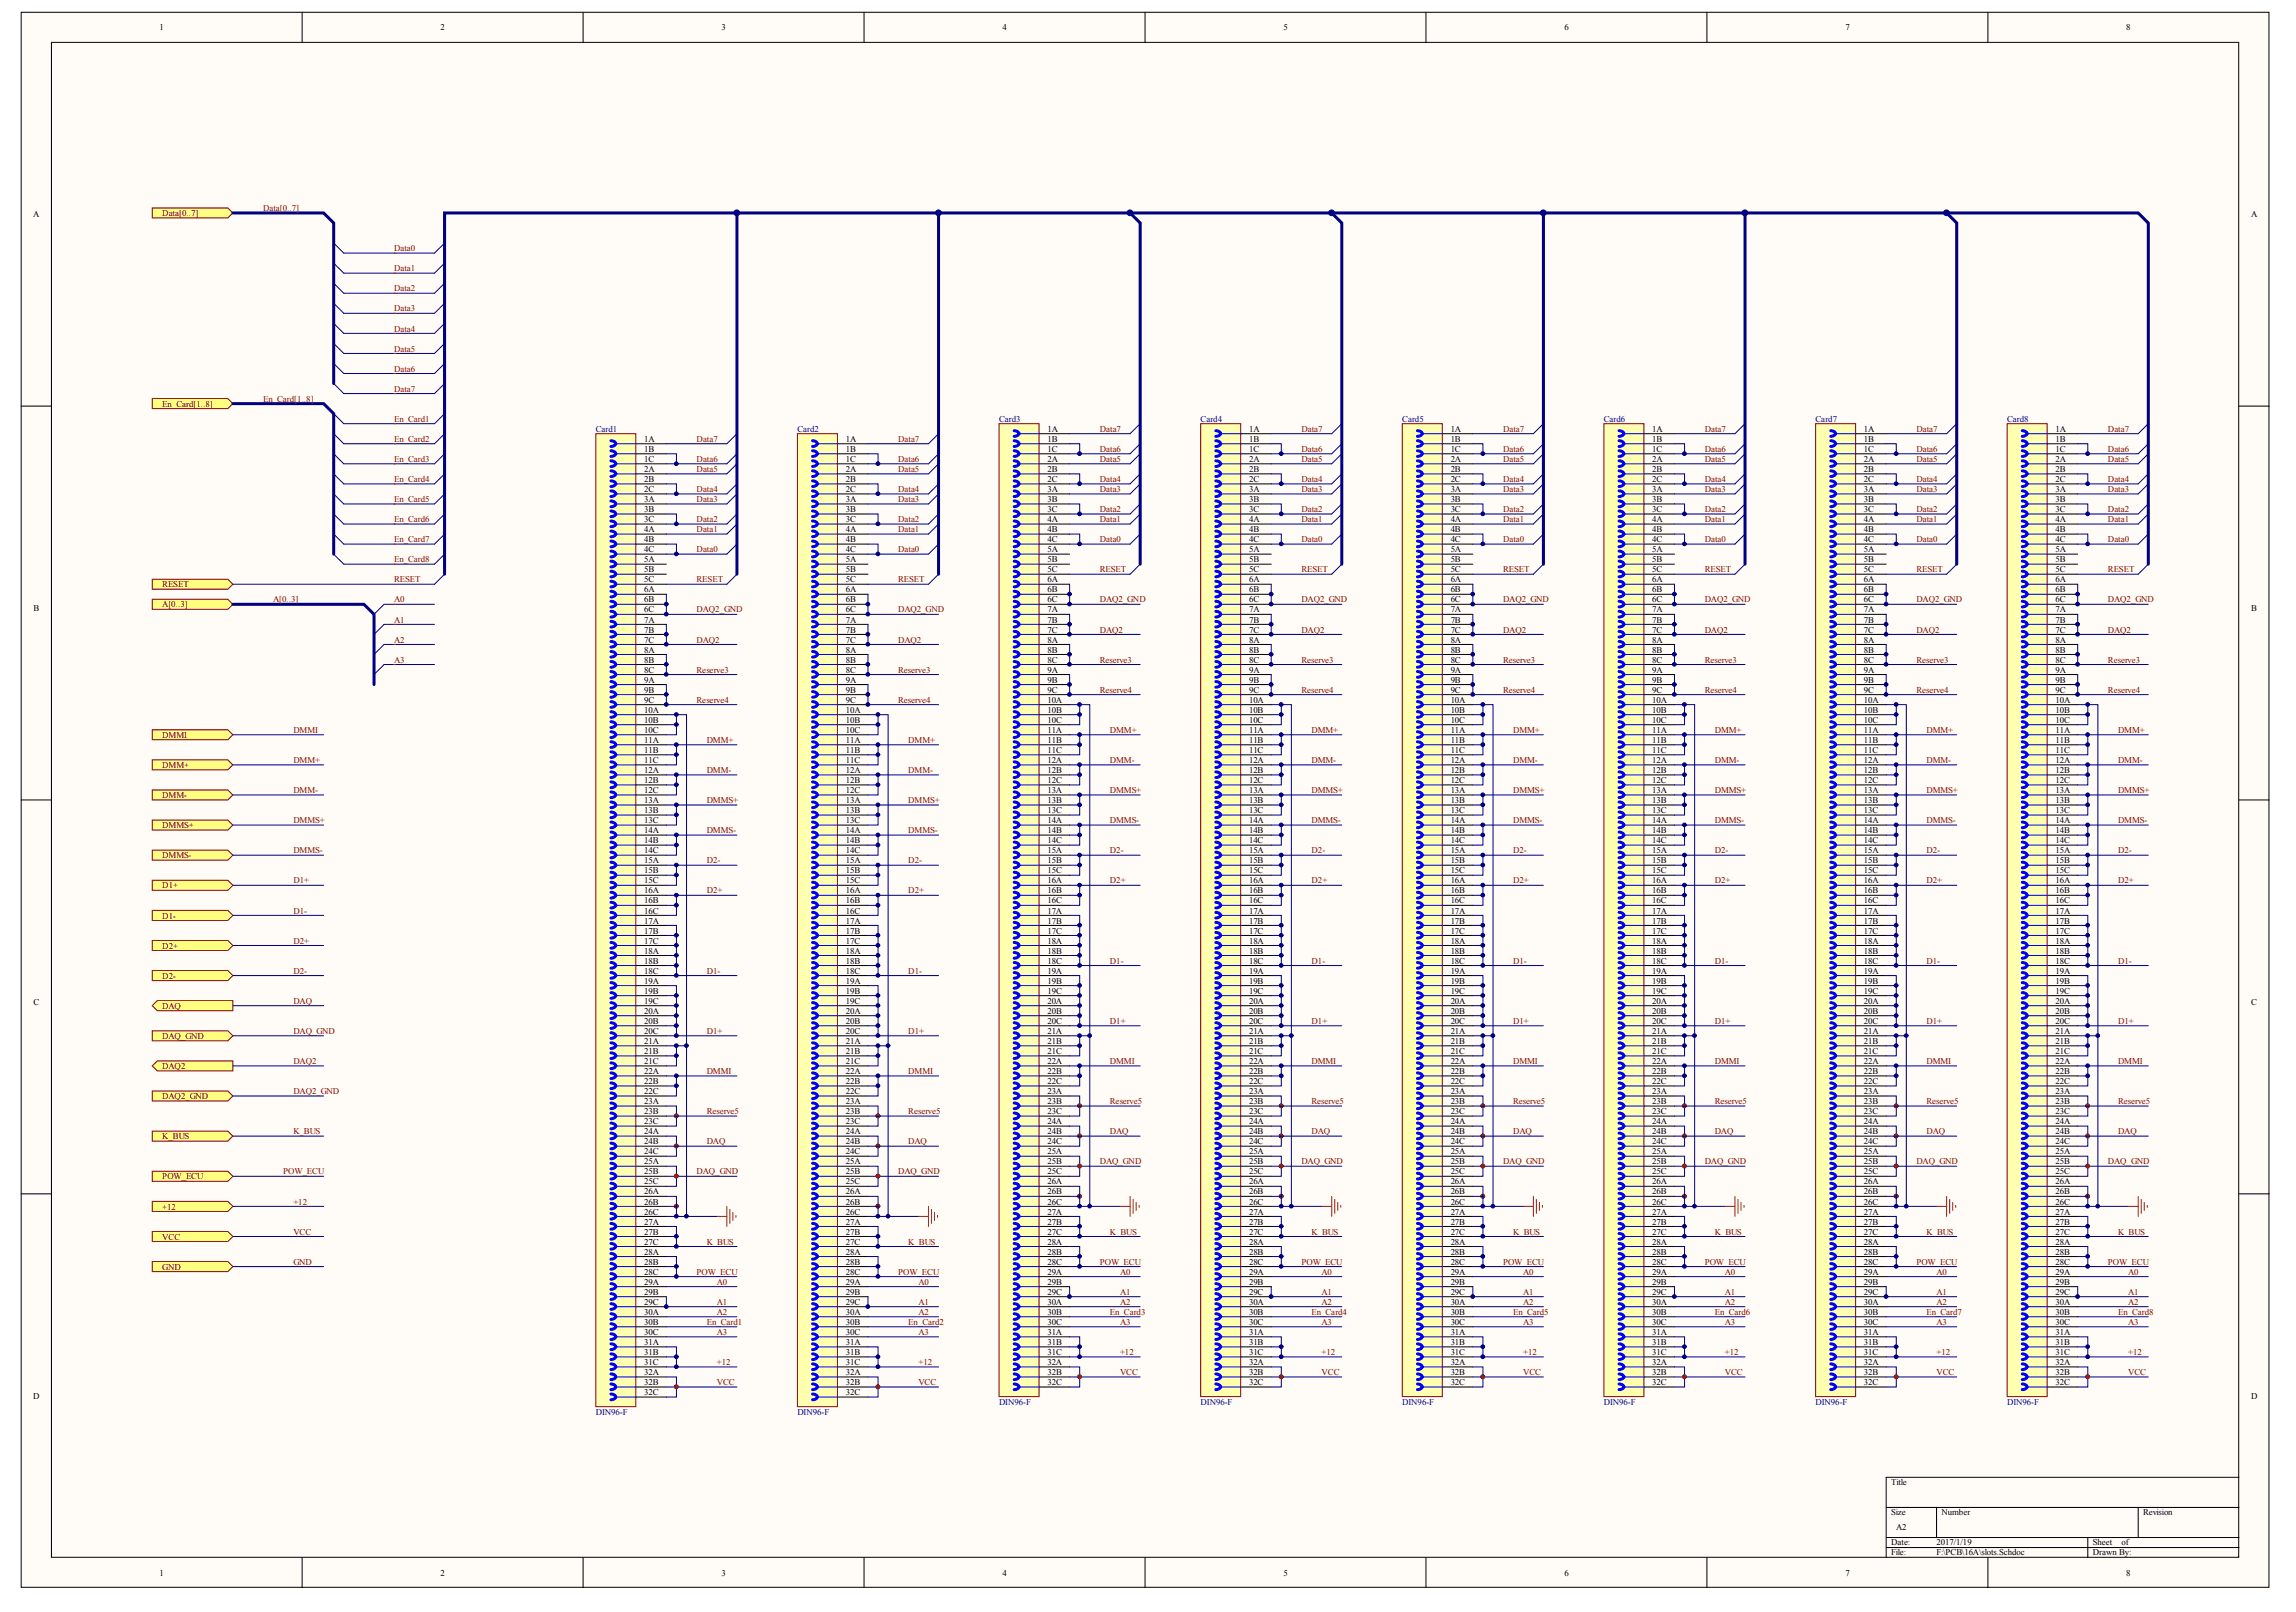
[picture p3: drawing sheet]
<svg xmlns="http://www.w3.org/2000/svg" width="288mm" height="202mm" viewBox="0 0 288 202" stroke-linecap="round" stroke-linejoin="round" font-family="sans-serif">
<defs><g id="words">
<g font-size="1.1">
<text x="20" y="3.8">1</text>
<text x="55.2" y="3.8">2</text>
<text x="90.5" y="3.8">3</text>
<text x="125.7" y="3.8">4</text>
<text x="160.9" y="3.8">5</text>
<text x="196.1" y="3.8">6</text>
<text x="231.4" y="3.8">7</text>
<text x="266.6" y="3.8">8</text>
<text x="4.2" y="27.2">A</text>
<text x="282.2" y="27.2">A</text>
<text x="80.8" y="55.4">1A</text>
<text x="80.8" y="56.7">1B</text>
<text x="80.8" y="57.9">1C</text>
<text x="80.8" y="59.2">2A</text>
<text x="106" y="55.4">1A</text>
<text x="106" y="56.7">1B</text>
<text x="106" y="57.9">1C</text>
<text x="106" y="59.2">2A</text>
<text x="131.3" y="54.2">1A</text>
<text x="131.3" y="55.4">1B</text>
<text x="131.3" y="56.7">1C</text>
<text x="131.3" y="57.9">2A</text>
<text x="131.3" y="59.2">2B</text>
<text x="156.6" y="54.2">1A</text>
<text x="156.6" y="55.4">1B</text>
<text x="156.6" y="56.7">1C</text>
<text x="156.6" y="57.9">2A</text>
<text x="156.6" y="59.2">2B</text>
<text x="181.9" y="54.2">1A</text>
<text x="181.9" y="55.4">1B</text>
<text x="181.9" y="56.7">1C</text>
<text x="181.9" y="57.9">2A</text>
<text x="181.9" y="59.2">2B</text>
<text x="207.2" y="54.2">1A</text>
<text x="207.2" y="55.4">1B</text>
<text x="207.2" y="56.7">1C</text>
<text x="207.2" y="57.9">2A</text>
<text x="207.2" y="59.2">2B</text>
<text x="233.7" y="54.2">1A</text>
<text x="233.7" y="55.4">1B</text>
<text x="233.7" y="56.7">1C</text>
<text x="233.7" y="57.9">2A</text>
<text x="233.7" y="59.2">2B</text>
<text x="257.7" y="54.2">1A</text>
<text x="257.7" y="55.4">1B</text>
<text x="257.7" y="56.7">1C</text>
<text x="257.7" y="57.9">2A</text>
<text x="257.7" y="59.2">2B</text>
<text x="80.8" y="60.4">2B</text>
<text x="80.8" y="61.7">2C</text>
<text x="80.8" y="63">3A</text>
<text x="80.8" y="64.2">3B</text>
<text x="80.8" y="65.5">3C</text>
<text x="106" y="60.4">2B</text>
<text x="106" y="61.7">2C</text>
<text x="106" y="63">3A</text>
<text x="106" y="64.2">3B</text>
<text x="106" y="65.5">3C</text>
<text x="131.3" y="60.4">2C</text>
<text x="131.3" y="61.7">3A</text>
<text x="131.3" y="63">3B</text>
<text x="131.3" y="64.2">3C</text>
<text x="131.3" y="65.5">4A</text>
<text x="156.6" y="60.4">2C</text>
<text x="156.6" y="61.7">3A</text>
<text x="156.6" y="63">3B</text>
<text x="156.6" y="64.2">3C</text>
<text x="156.6" y="65.5">4A</text>
<text x="181.9" y="60.4">2C</text>
<text x="181.9" y="61.7">3A</text>
<text x="181.9" y="63">3B</text>
<text x="181.9" y="64.2">3C</text>
<text x="181.9" y="65.5">4A</text>
<text x="207.2" y="60.4">2C</text>
<text x="207.2" y="61.7">3A</text>
<text x="207.2" y="63">3B</text>
<text x="207.2" y="64.2">3C</text>
<text x="207.2" y="65.5">4A</text>
<text x="233.7" y="60.4">2C</text>
<text x="233.7" y="61.7">3A</text>
<text x="233.7" y="63">3B</text>
<text x="233.7" y="64.2">3C</text>
<text x="233.7" y="65.5">4A</text>
<text x="257.7" y="60.4">2C</text>
<text x="257.7" y="61.7">3A</text>
<text x="257.7" y="63">3B</text>
<text x="257.7" y="64.2">3C</text>
<text x="257.7" y="65.5">4A</text>
<text x="80.8" y="66.7">4A</text>
<text x="80.8" y="68">4B</text>
<text x="80.8" y="69.3">4C</text>
<text x="80.8" y="70.5">5A</text>
<text x="80.8" y="71.8">5B</text>
<text x="106" y="66.7">4A</text>
<text x="106" y="68">4B</text>
<text x="106" y="69.3">4C</text>
<text x="106" y="70.5">5A</text>
<text x="106" y="71.8">5B</text>
<text x="131.3" y="66.7">4B</text>
<text x="131.3" y="68">4C</text>
<text x="131.3" y="69.3">5A</text>
<text x="131.3" y="70.5">5B</text>
<text x="131.3" y="71.8">5C</text>
<text x="156.6" y="66.7">4B</text>
<text x="156.6" y="68">4C</text>
<text x="156.6" y="69.3">5A</text>
<text x="156.6" y="70.5">5B</text>
<text x="156.6" y="71.8">5C</text>
<text x="181.9" y="66.7">4B</text>
<text x="181.9" y="68">4C</text>
<text x="181.9" y="69.3">5A</text>
<text x="181.9" y="70.5">5B</text>
<text x="181.9" y="71.8">5C</text>
<text x="207.2" y="66.7">4B</text>
<text x="207.2" y="68">4C</text>
<text x="207.2" y="69.3">5A</text>
<text x="207.2" y="70.5">5B</text>
<text x="207.2" y="71.8">5C</text>
<text x="233.7" y="66.7">4B</text>
<text x="233.7" y="68">4C</text>
<text x="233.7" y="69.3">5A</text>
<text x="233.7" y="70.5">5B</text>
<text x="233.7" y="71.8">5C</text>
<text x="257.7" y="66.7">4B</text>
<text x="257.7" y="68">4C</text>
<text x="257.7" y="69.3">5A</text>
<text x="257.7" y="70.5">5B</text>
<text x="257.7" y="71.8">5C</text>
<text x="4.2" y="76.6">B</text>
<text x="80.8" y="73">5C</text>
<text x="80.8" y="74.3">6A</text>
<text x="80.8" y="75.5">6B</text>
<text x="80.8" y="76.8">6C</text>
<text x="106" y="73">5C</text>
<text x="106" y="74.3">6A</text>
<text x="106" y="75.5">6B</text>
<text x="106" y="76.8">6C</text>
<text x="131.3" y="73">6A</text>
<text x="131.3" y="74.3">6B</text>
<text x="131.3" y="75.5">6C</text>
<text x="131.3" y="76.8">7A</text>
<text x="156.6" y="73">6A</text>
<text x="156.6" y="74.3">6B</text>
<text x="156.6" y="75.5">6C</text>
<text x="156.6" y="76.8">7A</text>
<text x="181.9" y="73">6A</text>
<text x="181.9" y="74.3">6B</text>
<text x="181.9" y="75.5">6C</text>
<text x="181.9" y="76.8">7A</text>
<text x="207.2" y="73">6A</text>
<text x="207.2" y="74.3">6B</text>
<text x="207.2" y="75.5">6C</text>
<text x="207.2" y="76.8">7A</text>
<text x="233.7" y="73">6A</text>
<text x="233.7" y="74.3">6B</text>
<text x="233.7" y="75.5">6C</text>
<text x="233.7" y="76.8">7A</text>
<text x="257.7" y="73">6A</text>
<text x="257.7" y="74.3">6B</text>
<text x="257.7" y="75.5">6C</text>
<text x="257.7" y="76.8">7A</text>
<text x="282.3" y="76.6">B</text>
<text x="80.8" y="78.1">7A</text>
<text x="80.8" y="79.3">7B</text>
<text x="80.8" y="80.6">7C</text>
<text x="80.8" y="81.8">8A</text>
<text x="80.8" y="83.1">8B</text>
<text x="106" y="78.1">7A</text>
<text x="106" y="79.3">7B</text>
<text x="106" y="80.6">7C</text>
<text x="106" y="81.8">8A</text>
<text x="106" y="83.1">8B</text>
<text x="131.3" y="78.1">7B</text>
<text x="131.3" y="79.3">7C</text>
<text x="131.3" y="80.6">8A</text>
<text x="131.3" y="81.8">8B</text>
<text x="131.3" y="83.1">8C</text>
<text x="156.6" y="78.1">7B</text>
<text x="156.6" y="79.3">7C</text>
<text x="156.6" y="80.6">8A</text>
<text x="156.6" y="81.8">8B</text>
<text x="156.6" y="83.1">8C</text>
<text x="181.9" y="78.1">7B</text>
<text x="181.9" y="79.3">7C</text>
<text x="181.9" y="80.6">8A</text>
<text x="181.9" y="81.8">8B</text>
<text x="181.9" y="83.1">8C</text>
<text x="207.2" y="78.1">7B</text>
<text x="207.2" y="79.3">7C</text>
<text x="207.2" y="80.6">8A</text>
<text x="207.2" y="81.8">8B</text>
<text x="207.2" y="83.1">8C</text>
<text x="233.7" y="78.1">7B</text>
<text x="233.7" y="79.3">7C</text>
<text x="233.7" y="80.6">8A</text>
<text x="233.7" y="81.8">8B</text>
<text x="233.7" y="83.1">8C</text>
<text x="257.7" y="78.1">7B</text>
<text x="257.7" y="79.3">7C</text>
<text x="257.7" y="80.6">8A</text>
<text x="257.7" y="81.8">8B</text>
<text x="257.7" y="83.1">8C</text>
<text x="80.8" y="84.4">8C</text>
<text x="80.8" y="85.6">9A</text>
<text x="80.8" y="86.9">9B</text>
<text x="80.8" y="88.1">9C</text>
<text x="80.8" y="89.4">10A</text>
<text x="106" y="84.4">8C</text>
<text x="106" y="85.6">9A</text>
<text x="106" y="86.9">9B</text>
<text x="106" y="88.1">9C</text>
<text x="106" y="89.4">10A</text>
<text x="131.3" y="84.4">9A</text>
<text x="131.3" y="85.6">9B</text>
<text x="131.3" y="86.9">9C</text>
<text x="131.3" y="88.1">10A</text>
<text x="131.3" y="89.4">10B</text>
<text x="156.6" y="84.4">9A</text>
<text x="156.6" y="85.6">9B</text>
<text x="156.6" y="86.9">9C</text>
<text x="156.6" y="88.1">10A</text>
<text x="156.6" y="89.4">10B</text>
<text x="181.9" y="84.4">9A</text>
<text x="181.9" y="85.6">9B</text>
<text x="181.9" y="86.9">9C</text>
<text x="181.9" y="88.1">10A</text>
<text x="181.9" y="89.4">10B</text>
<text x="207.2" y="84.4">9A</text>
<text x="207.2" y="85.6">9B</text>
<text x="207.2" y="86.9">9C</text>
<text x="207.2" y="88.1">10A</text>
<text x="207.2" y="89.4">10B</text>
<text x="233.7" y="84.4">9A</text>
<text x="233.7" y="85.6">9B</text>
<text x="233.7" y="86.9">9C</text>
<text x="233.7" y="88.1">10A</text>
<text x="233.7" y="89.4">10B</text>
<text x="257.7" y="84.4">9A</text>
<text x="257.7" y="85.6">9B</text>
<text x="257.7" y="86.9">9C</text>
<text x="257.7" y="88.1">10A</text>
<text x="257.7" y="89.4">10B</text>
<text x="80.8" y="90.6">10B</text>
<text x="80.8" y="91.9">10C</text>
<text x="80.8" y="93.2">11A</text>
<text x="80.8" y="94.4">11B</text>
<text x="80.8" y="95.7">11C</text>
<text x="106" y="90.6">10B</text>
<text x="106" y="91.9">10C</text>
<text x="106" y="93.2">11A</text>
<text x="106" y="94.4">11B</text>
<text x="106" y="95.7">11C</text>
<text x="131.3" y="90.6">10C</text>
<text x="131.3" y="91.9">11A</text>
<text x="131.3" y="93.2">11B</text>
<text x="131.3" y="94.4">11C</text>
<text x="131.3" y="95.7">12A</text>
<text x="156.6" y="90.6">10C</text>
<text x="156.6" y="91.9">11A</text>
<text x="156.6" y="93.2">11B</text>
<text x="156.6" y="94.4">11C</text>
<text x="156.6" y="95.7">12A</text>
<text x="181.9" y="90.6">10C</text>
<text x="181.9" y="91.9">11A</text>
<text x="181.9" y="93.2">11B</text>
<text x="181.9" y="94.4">11C</text>
<text x="181.9" y="95.7">12A</text>
<text x="207.2" y="90.6">10C</text>
<text x="207.2" y="91.9">11A</text>
<text x="207.2" y="93.2">11B</text>
<text x="207.2" y="94.4">11C</text>
<text x="207.2" y="95.7">12A</text>
<text x="233.7" y="90.6">10C</text>
<text x="233.7" y="91.9">11A</text>
<text x="233.7" y="93.2">11B</text>
<text x="233.7" y="94.4">11C</text>
<text x="233.7" y="95.7">12A</text>
<text x="257.7" y="90.6">10C</text>
<text x="257.7" y="91.9">11A</text>
<text x="257.7" y="93.2">11B</text>
<text x="257.7" y="94.4">11C</text>
<text x="257.7" y="95.7">12A</text>
<text x="80.8" y="96.9">12A</text>
<text x="80.8" y="98.2">12B</text>
<text x="80.8" y="99.5">12C</text>
<text x="80.8" y="100.7">13A</text>
<text x="80.8" y="102">13B</text>
<text x="106" y="96.9">12A</text>
<text x="106" y="98.2">12B</text>
<text x="106" y="99.5">12C</text>
<text x="106" y="100.7">13A</text>
<text x="106" y="102">13B</text>
<text x="131.3" y="96.9">12B</text>
<text x="131.3" y="98.2">12C</text>
<text x="131.3" y="99.5">13A</text>
<text x="131.3" y="100.7">13B</text>
<text x="131.3" y="102">13C</text>
<text x="156.6" y="96.9">12B</text>
<text x="156.6" y="98.2">12C</text>
<text x="156.6" y="99.5">13A</text>
<text x="156.6" y="100.7">13B</text>
<text x="156.6" y="102">13C</text>
<text x="181.9" y="96.9">12B</text>
<text x="181.9" y="98.2">12C</text>
<text x="181.9" y="99.5">13A</text>
<text x="181.9" y="100.7">13B</text>
<text x="181.9" y="102">13C</text>
<text x="207.2" y="96.9">12B</text>
<text x="207.2" y="98.2">12C</text>
<text x="207.2" y="99.5">13A</text>
<text x="207.2" y="100.7">13B</text>
<text x="207.2" y="102">13C</text>
<text x="233.7" y="96.9">12B</text>
<text x="233.7" y="98.2">12C</text>
<text x="233.7" y="99.5">13A</text>
<text x="233.7" y="100.7">13B</text>
<text x="233.7" y="102">13C</text>
<text x="257.7" y="96.9">12B</text>
<text x="257.7" y="98.2">12C</text>
<text x="257.7" y="99.5">13A</text>
<text x="257.7" y="100.7">13B</text>
<text x="257.7" y="102">13C</text>
<text x="80.8" y="103.2">13C</text>
<text x="80.8" y="104.5">14A</text>
<text x="80.8" y="105.7">14B</text>
<text x="80.8" y="107">14C</text>
<text x="106" y="103.2">13C</text>
<text x="106" y="104.5">14A</text>
<text x="106" y="105.7">14B</text>
<text x="106" y="107">14C</text>
<text x="131.3" y="103.2">14A</text>
<text x="131.3" y="104.5">14B</text>
<text x="131.3" y="105.7">14C</text>
<text x="131.3" y="107">15A</text>
<text x="156.6" y="103.2">14A</text>
<text x="156.6" y="104.5">14B</text>
<text x="156.6" y="105.7">14C</text>
<text x="156.6" y="107">15A</text>
<text x="181.9" y="103.2">14A</text>
<text x="181.9" y="104.5">14B</text>
<text x="181.9" y="105.7">14C</text>
<text x="181.9" y="107">15A</text>
<text x="207.2" y="103.2">14A</text>
<text x="207.2" y="104.5">14B</text>
<text x="207.2" y="105.7">14C</text>
<text x="207.2" y="107">15A</text>
<text x="233.7" y="103.2">14A</text>
<text x="233.7" y="104.5">14B</text>
<text x="233.7" y="105.7">14C</text>
<text x="233.7" y="107">15A</text>
<text x="257.7" y="103.2">14A</text>
<text x="257.7" y="104.5">14B</text>
<text x="257.7" y="105.7">14C</text>
<text x="257.7" y="107">15A</text>
<text x="80.8" y="108.3">15A</text>
<text x="80.8" y="109.5">15B</text>
<text x="80.8" y="110.8">15C</text>
<text x="80.8" y="112">16A</text>
<text x="80.8" y="113.3">16B</text>
<text x="106" y="108.3">15A</text>
<text x="106" y="109.5">15B</text>
<text x="106" y="110.8">15C</text>
<text x="106" y="112">16A</text>
<text x="106" y="113.3">16B</text>
<text x="131.3" y="108.3">15B</text>
<text x="131.3" y="109.5">15C</text>
<text x="131.3" y="110.8">16A</text>
<text x="131.3" y="112">16B</text>
<text x="131.3" y="113.3">16C</text>
<text x="156.6" y="108.3">15B</text>
<text x="156.6" y="109.5">15C</text>
<text x="156.6" y="110.8">16A</text>
<text x="156.6" y="112">16B</text>
<text x="156.6" y="113.3">16C</text>
<text x="181.9" y="108.3">15B</text>
<text x="181.9" y="109.5">15C</text>
<text x="181.9" y="110.8">16A</text>
<text x="181.9" y="112">16B</text>
<text x="181.9" y="113.3">16C</text>
<text x="207.2" y="108.3">15B</text>
<text x="207.2" y="109.5">15C</text>
<text x="207.2" y="110.8">16A</text>
<text x="207.2" y="112">16B</text>
<text x="207.2" y="113.3">16C</text>
<text x="233.7" y="108.3">15B</text>
<text x="233.7" y="109.5">15C</text>
<text x="233.7" y="110.8">16A</text>
<text x="233.7" y="112">16B</text>
<text x="233.7" y="113.3">16C</text>
<text x="257.7" y="108.3">15B</text>
<text x="257.7" y="109.5">15C</text>
<text x="257.7" y="110.8">16A</text>
<text x="257.7" y="112">16B</text>
<text x="257.7" y="113.3">16C</text>
<text x="80.8" y="114.6">16C</text>
<text x="80.8" y="115.8">17A</text>
<text x="80.8" y="117.1">17B</text>
<text x="80.8" y="118.3">17C</text>
<text x="80.8" y="119.6">18A</text>
<text x="106" y="114.6">16C</text>
<text x="106" y="115.8">17A</text>
<text x="106" y="117.1">17B</text>
<text x="106" y="118.3">17C</text>
<text x="106" y="119.6">18A</text>
<text x="131.3" y="114.6">17A</text>
<text x="131.3" y="115.8">17B</text>
<text x="131.3" y="117.1">17C</text>
<text x="131.3" y="118.3">18A</text>
<text x="131.3" y="119.6">18B</text>
<text x="156.6" y="114.6">17A</text>
<text x="156.6" y="115.8">17B</text>
<text x="156.6" y="117.1">17C</text>
<text x="156.6" y="118.3">18A</text>
<text x="156.6" y="119.6">18B</text>
<text x="181.9" y="114.6">17A</text>
<text x="181.9" y="115.8">17B</text>
<text x="181.9" y="117.1">17C</text>
<text x="181.9" y="118.3">18A</text>
<text x="181.9" y="119.6">18B</text>
<text x="207.2" y="114.6">17A</text>
<text x="207.2" y="115.8">17B</text>
<text x="207.2" y="117.1">17C</text>
<text x="207.2" y="118.3">18A</text>
<text x="207.2" y="119.6">18B</text>
<text x="233.7" y="114.6">17A</text>
<text x="233.7" y="115.8">17B</text>
<text x="233.7" y="117.1">17C</text>
<text x="233.7" y="118.3">18A</text>
<text x="233.7" y="119.6">18B</text>
<text x="257.7" y="114.6">17A</text>
<text x="257.7" y="115.8">17B</text>
<text x="257.7" y="117.1">17C</text>
<text x="257.7" y="118.3">18A</text>
<text x="257.7" y="119.6">18B</text>
<text x="4.2" y="126">C</text>
<text x="80.8" y="120.8">18B</text>
<text x="80.8" y="122.1">18C</text>
<text x="80.8" y="123.4">19A</text>
<text x="80.8" y="124.6">19B</text>
<text x="80.8" y="125.9">19C</text>
<text x="106" y="120.8">18B</text>
<text x="106" y="122.1">18C</text>
<text x="106" y="123.4">19A</text>
<text x="106" y="124.6">19B</text>
<text x="106" y="125.9">19C</text>
<text x="131.3" y="120.8">18C</text>
<text x="131.3" y="122.1">19A</text>
<text x="131.3" y="123.4">19B</text>
<text x="131.3" y="124.6">19C</text>
<text x="131.3" y="125.9">20A</text>
<text x="156.6" y="120.8">18C</text>
<text x="156.6" y="122.1">19A</text>
<text x="156.6" y="123.4">19B</text>
<text x="156.6" y="124.6">19C</text>
<text x="156.6" y="125.9">20A</text>
<text x="181.9" y="120.8">18C</text>
<text x="181.9" y="122.1">19A</text>
<text x="181.9" y="123.4">19B</text>
<text x="181.9" y="124.6">19C</text>
<text x="181.9" y="125.9">20A</text>
<text x="207.2" y="120.8">18C</text>
<text x="207.2" y="122.1">19A</text>
<text x="207.2" y="123.4">19B</text>
<text x="207.2" y="124.6">19C</text>
<text x="207.2" y="125.9">20A</text>
<text x="233.7" y="120.8">18C</text>
<text x="233.7" y="122.1">19A</text>
<text x="233.7" y="123.4">19B</text>
<text x="233.7" y="124.6">19C</text>
<text x="233.7" y="125.9">20A</text>
<text x="257.7" y="120.8">18C</text>
<text x="257.7" y="122.1">19A</text>
<text x="257.7" y="123.4">19B</text>
<text x="257.7" y="124.6">19C</text>
<text x="257.7" y="125.9">20A</text>
<text x="282.3" y="126">C</text>
<text x="80.8" y="127.1">20A</text>
<text x="80.8" y="128.4">20B</text>
<text x="80.8" y="129.7">20C</text>
<text x="80.8" y="130.9">21A</text>
<text x="106" y="127.1">20A</text>
<text x="106" y="128.4">20B</text>
<text x="106" y="129.7">20C</text>
<text x="106" y="130.9">21A</text>
<text x="131.3" y="127.1">20B</text>
<text x="131.3" y="128.4">20C</text>
<text x="131.3" y="129.7">21A</text>
<text x="131.3" y="130.9">21B</text>
<text x="156.6" y="127.1">20B</text>
<text x="156.6" y="128.4">20C</text>
<text x="156.6" y="129.7">21A</text>
<text x="156.6" y="130.9">21B</text>
<text x="181.9" y="127.1">20B</text>
<text x="181.9" y="128.4">20C</text>
<text x="181.9" y="129.7">21A</text>
<text x="181.9" y="130.9">21B</text>
<text x="207.2" y="127.1">20B</text>
<text x="207.2" y="128.4">20C</text>
<text x="207.2" y="129.7">21A</text>
<text x="207.2" y="130.9">21B</text>
<text x="233.7" y="127.1">20B</text>
<text x="233.7" y="128.4">20C</text>
<text x="233.7" y="129.7">21A</text>
<text x="233.7" y="130.9">21B</text>
<text x="257.7" y="127.1">20B</text>
<text x="257.7" y="128.4">20C</text>
<text x="257.7" y="129.7">21A</text>
<text x="257.7" y="130.9">21B</text>
<text x="80.8" y="132.2">21B</text>
<text x="80.8" y="133.4">21C</text>
<text x="80.8" y="134.7">22A</text>
<text x="80.8" y="135.9">22B</text>
<text x="80.8" y="137.2">22C</text>
<text x="106" y="132.2">21B</text>
<text x="106" y="133.4">21C</text>
<text x="106" y="134.7">22A</text>
<text x="106" y="135.9">22B</text>
<text x="106" y="137.2">22C</text>
<text x="131.3" y="132.2">21C</text>
<text x="131.3" y="133.4">22A</text>
<text x="131.3" y="134.7">22B</text>
<text x="131.3" y="135.9">22C</text>
<text x="131.3" y="137.2">23A</text>
<text x="156.6" y="132.2">21C</text>
<text x="156.6" y="133.4">22A</text>
<text x="156.6" y="134.7">22B</text>
<text x="156.6" y="135.9">22C</text>
<text x="156.6" y="137.2">23A</text>
<text x="181.9" y="132.2">21C</text>
<text x="181.9" y="133.4">22A</text>
<text x="181.9" y="134.7">22B</text>
<text x="181.9" y="135.9">22C</text>
<text x="181.9" y="137.2">23A</text>
<text x="207.2" y="132.2">21C</text>
<text x="207.2" y="133.4">22A</text>
<text x="207.2" y="134.7">22B</text>
<text x="207.2" y="135.9">22C</text>
<text x="207.2" y="137.2">23A</text>
<text x="233.7" y="132.2">21C</text>
<text x="233.7" y="133.4">22A</text>
<text x="233.7" y="134.7">22B</text>
<text x="233.7" y="135.9">22C</text>
<text x="233.7" y="137.2">23A</text>
<text x="257.7" y="132.2">21C</text>
<text x="257.7" y="133.4">22A</text>
<text x="257.7" y="134.7">22B</text>
<text x="257.7" y="135.9">22C</text>
<text x="257.7" y="137.2">23A</text>
<text x="80.8" y="138.5">23A</text>
<text x="80.8" y="139.7">23B</text>
<text x="80.8" y="141">23C</text>
<text x="80.8" y="142.2">24A</text>
<text x="80.8" y="143.5">24B</text>
<text x="106" y="138.5">23A</text>
<text x="106" y="139.7">23B</text>
<text x="106" y="141">23C</text>
<text x="106" y="142.2">24A</text>
<text x="106" y="143.5">24B</text>
<text x="131.3" y="138.5">23B</text>
<text x="131.3" y="139.7">23C</text>
<text x="131.3" y="141">24A</text>
<text x="131.3" y="142.2">24B</text>
<text x="131.3" y="143.5">24C</text>
<text x="156.6" y="138.5">23B</text>
<text x="156.6" y="139.7">23C</text>
<text x="156.6" y="141">24A</text>
<text x="156.6" y="142.2">24B</text>
<text x="156.6" y="143.5">24C</text>
<text x="181.9" y="138.5">23B</text>
<text x="181.9" y="139.7">23C</text>
<text x="181.9" y="141">24A</text>
<text x="181.9" y="142.2">24B</text>
<text x="181.9" y="143.5">24C</text>
<text x="207.2" y="138.5">23B</text>
<text x="207.2" y="139.7">23C</text>
<text x="207.2" y="141">24A</text>
<text x="207.2" y="142.2">24B</text>
<text x="207.2" y="143.5">24C</text>
<text x="233.7" y="138.5">23B</text>
<text x="233.7" y="139.7">23C</text>
<text x="233.7" y="141">24A</text>
<text x="233.7" y="142.2">24B</text>
<text x="233.7" y="143.5">24C</text>
<text x="257.7" y="138.5">23B</text>
<text x="257.7" y="139.7">23C</text>
<text x="257.7" y="141">24A</text>
<text x="257.7" y="142.2">24B</text>
<text x="257.7" y="143.5">24C</text>
<text x="80.8" y="144.8">24C</text>
<text x="80.8" y="146">25A</text>
<text x="80.8" y="147.3">25B</text>
<text x="80.8" y="148.5">25C</text>
<text x="80.8" y="149.8">26A</text>
<text x="106" y="144.8">24C</text>
<text x="106" y="146">25A</text>
<text x="106" y="147.3">25B</text>
<text x="106" y="148.5">25C</text>
<text x="106" y="149.8">26A</text>
<text x="131.3" y="144.8">25A</text>
<text x="131.3" y="146">25B</text>
<text x="131.3" y="147.3">25C</text>
<text x="131.3" y="148.5">26A</text>
<text x="131.3" y="149.8">26B</text>
<text x="156.6" y="144.8">25A</text>
<text x="156.6" y="146">25B</text>
<text x="156.6" y="147.3">25C</text>
<text x="156.6" y="148.5">26A</text>
<text x="156.6" y="149.8">26B</text>
<text x="181.9" y="144.8">25A</text>
<text x="181.9" y="146">25B</text>
<text x="181.9" y="147.3">25C</text>
<text x="181.9" y="148.5">26A</text>
<text x="181.9" y="149.8">26B</text>
<text x="207.2" y="144.8">25A</text>
<text x="207.2" y="146">25B</text>
<text x="207.2" y="147.3">25C</text>
<text x="207.2" y="148.5">26A</text>
<text x="207.2" y="149.8">26B</text>
<text x="233.7" y="144.8">25A</text>
<text x="233.7" y="146">25B</text>
<text x="233.7" y="147.3">25C</text>
<text x="233.7" y="148.5">26A</text>
<text x="233.7" y="149.8">26B</text>
<text x="257.7" y="144.8">25A</text>
<text x="257.7" y="146">25B</text>
<text x="257.7" y="147.3">25C</text>
<text x="257.7" y="148.5">26A</text>
<text x="257.7" y="149.8">26B</text>
<text x="80.8" y="151">26B</text>
<text x="80.8" y="152.3">26C</text>
<text x="80.8" y="153.6">27A</text>
<text x="80.8" y="154.8">27B</text>
<text x="106" y="151">26B</text>
<text x="106" y="152.3">26C</text>
<text x="106" y="153.6">27A</text>
<text x="106" y="154.8">27B</text>
<text x="131.3" y="151">26C</text>
<text x="131.3" y="152.3">27A</text>
<text x="131.3" y="153.6">27B</text>
<text x="131.3" y="154.8">27C</text>
<text x="156.6" y="151">26C</text>
<text x="156.6" y="152.3">27A</text>
<text x="156.6" y="153.6">27B</text>
<text x="156.6" y="154.8">27C</text>
<text x="181.9" y="151">26C</text>
<text x="181.9" y="152.3">27A</text>
<text x="181.9" y="153.6">27B</text>
<text x="181.9" y="154.8">27C</text>
<text x="207.2" y="151">26C</text>
<text x="207.2" y="152.3">27A</text>
<text x="207.2" y="153.6">27B</text>
<text x="207.2" y="154.8">27C</text>
<text x="233.7" y="151">26C</text>
<text x="233.7" y="152.3">27A</text>
<text x="233.7" y="153.6">27B</text>
<text x="233.7" y="154.8">27C</text>
<text x="257.7" y="151">26C</text>
<text x="257.7" y="152.3">27A</text>
<text x="257.7" y="153.6">27B</text>
<text x="257.7" y="154.8">27C</text>
<text x="80.8" y="156.1">27C</text>
<text x="80.8" y="157.3">28A</text>
<text x="80.8" y="158.6">28B</text>
<text x="80.8" y="159.9">28C</text>
<text x="80.8" y="161.1">29A</text>
<text x="106" y="156.1">27C</text>
<text x="106" y="157.3">28A</text>
<text x="106" y="158.6">28B</text>
<text x="106" y="159.9">28C</text>
<text x="106" y="161.1">29A</text>
<text x="131.3" y="156.1">28A</text>
<text x="131.3" y="157.3">28B</text>
<text x="131.3" y="158.6">28C</text>
<text x="131.3" y="159.9">29A</text>
<text x="131.3" y="161.1">29B</text>
<text x="156.6" y="156.1">28A</text>
<text x="156.6" y="157.3">28B</text>
<text x="156.6" y="158.6">28C</text>
<text x="156.6" y="159.9">29A</text>
<text x="156.6" y="161.1">29B</text>
<text x="181.9" y="156.1">28A</text>
<text x="181.9" y="157.3">28B</text>
<text x="181.9" y="158.6">28C</text>
<text x="181.9" y="159.9">29A</text>
<text x="181.9" y="161.1">29B</text>
<text x="207.2" y="156.1">28A</text>
<text x="207.2" y="157.3">28B</text>
<text x="207.2" y="158.6">28C</text>
<text x="207.2" y="159.9">29A</text>
<text x="207.2" y="161.1">29B</text>
<text x="233.7" y="156.1">28A</text>
<text x="233.7" y="157.3">28B</text>
<text x="233.7" y="158.6">28C</text>
<text x="233.7" y="159.9">29A</text>
<text x="233.7" y="161.1">29B</text>
<text x="257.7" y="156.1">28A</text>
<text x="257.7" y="157.3">28B</text>
<text x="257.7" y="158.6">28C</text>
<text x="257.7" y="159.9">29A</text>
<text x="257.7" y="161.1">29B</text>
<text x="80.8" y="162.4">29B</text>
<text x="80.8" y="163.6">29C</text>
<text x="80.8" y="164.9">30A</text>
<text x="80.8" y="166.1">30B</text>
<text x="80.8" y="167.4">30C</text>
<text x="106" y="162.4">29B</text>
<text x="106" y="163.6">29C</text>
<text x="106" y="164.9">30A</text>
<text x="106" y="166.1">30B</text>
<text x="106" y="167.4">30C</text>
<text x="131.3" y="162.4">29C</text>
<text x="131.3" y="163.6">30A</text>
<text x="131.3" y="164.9">30B</text>
<text x="131.3" y="166.1">30C</text>
<text x="131.3" y="167.4">31A</text>
<text x="156.6" y="162.4">29C</text>
<text x="156.6" y="163.6">30A</text>
<text x="156.6" y="164.9">30B</text>
<text x="156.6" y="166.1">30C</text>
<text x="156.6" y="167.4">31A</text>
<text x="181.9" y="162.4">29C</text>
<text x="181.9" y="163.6">30A</text>
<text x="181.9" y="164.9">30B</text>
<text x="181.9" y="166.1">30C</text>
<text x="181.9" y="167.4">31A</text>
<text x="207.2" y="162.4">29C</text>
<text x="207.2" y="163.6">30A</text>
<text x="207.2" y="164.9">30B</text>
<text x="207.2" y="166.1">30C</text>
<text x="207.2" y="167.4">31A</text>
<text x="233.7" y="162.4">29C</text>
<text x="233.7" y="163.6">30A</text>
<text x="233.7" y="164.9">30B</text>
<text x="233.7" y="166.1">30C</text>
<text x="233.7" y="167.4">31A</text>
<text x="257.7" y="162.4">29C</text>
<text x="257.7" y="163.6">30A</text>
<text x="257.7" y="164.9">30B</text>
<text x="257.7" y="166.1">30C</text>
<text x="257.7" y="167.4">31A</text>
<text x="80.8" y="168.7">31A</text>
<text x="80.8" y="169.9">31B</text>
<text x="80.8" y="171.2">31C</text>
<text x="80.8" y="172.4">32A</text>
<text x="80.8" y="173.7">32B</text>
<text x="106" y="168.7">31A</text>
<text x="106" y="169.9">31B</text>
<text x="106" y="171.2">31C</text>
<text x="106" y="172.4">32A</text>
<text x="106" y="173.7">32B</text>
<text x="131.3" y="168.7">31B</text>
<text x="131.3" y="169.9">31C</text>
<text x="131.3" y="171.2">32A</text>
<text x="131.3" y="172.4">32B</text>
<text x="131.3" y="173.7">32C</text>
<text x="156.6" y="168.7">31B</text>
<text x="156.6" y="169.9">31C</text>
<text x="156.6" y="171.2">32A</text>
<text x="156.6" y="172.4">32B</text>
<text x="156.6" y="173.7">32C</text>
<text x="181.9" y="168.7">31B</text>
<text x="181.9" y="169.9">31C</text>
<text x="181.9" y="171.2">32A</text>
<text x="181.9" y="172.4">32B</text>
<text x="181.9" y="173.7">32C</text>
<text x="207.2" y="168.7">31B</text>
<text x="207.2" y="169.9">31C</text>
<text x="207.2" y="171.2">32A</text>
<text x="207.2" y="172.4">32B</text>
<text x="207.2" y="173.7">32C</text>
<text x="233.7" y="168.7">31B</text>
<text x="233.7" y="169.9">31C</text>
<text x="233.7" y="171.2">32A</text>
<text x="233.7" y="172.4">32B</text>
<text x="233.7" y="173.7">32C</text>
<text x="257.7" y="168.7">31B</text>
<text x="257.7" y="169.9">31C</text>
<text x="257.7" y="171.2">32A</text>
<text x="257.7" y="172.4">32B</text>
<text x="257.7" y="173.7">32C</text>
<text x="4.2" y="175.4">D</text>
<text x="80.8" y="175">32C</text>
<text x="106" y="175">32C</text>
<text x="282.2" y="175.4">D</text>
<text x="237.1" y="186.2">Title</text>
<text x="237.1" y="190">Size</text>
<text x="237.7" y="191.9">A2</text>
<text x="243.4" y="190">Number</text>
<text x="268.7" y="190">Revision</text>
<text x="20" y="197.6">1</text>
<text x="55.2" y="197.6">2</text>
<text x="90.5" y="197.6">3</text>
<text x="125.7" y="197.6">4</text>
<text x="160.9" y="197.6">5</text>
<text x="196.1" y="197.6">6</text>
<text x="231.4" y="197.6">7</text>
<text x="237.1" y="193.8">Date:</text>
<text x="237.1" y="195">File:</text>
<text x="242.8" y="193.8">2017/1/19</text>
<text x="242.8" y="195">F:\PCB\16A\slots.Schdoc</text>
<text x="262.4" y="193.8">Sheet</text>
<text x="262.4" y="195">Drawn By:</text>
<text x="266" y="193.8">of</text>
<text x="266.6" y="197.6">8</text>
</g>
<g font-size="1.1" fill="#800000">
<text x="20.4" y="27.1">Data[0..7]</text>
<text x="33" y="26.5">Data[0..7]</text>
<text x="49.4" y="31.5">Data0</text>
<text x="49.4" y="34">Data1</text>
<text x="49.4" y="36.5">Data2</text>
<text x="49.4" y="39.1">Data3</text>
<text x="49.4" y="41.6">Data4</text>
<text x="49.4" y="44.1">Data5</text>
<text x="49.4" y="46.6">Data6</text>
<text x="20.4" y="51">En_Card[1..8]</text>
<text x="33" y="50.4">En_Card[1..8]</text>
<text x="49.4" y="49.1">Data7</text>
<text x="49.4" y="52.9">En_Card1</text>
<text x="49.4" y="55.4">En_Card2</text>
<text x="49.4" y="57.9">En_Card3</text>
<text x="87.3" y="59.2">Data5</text>
<text x="87.3" y="57.9">Data6</text>
<text x="87.3" y="55.4">Data7</text>
<text x="112.6" y="59.2">Data5</text>
<text x="112.6" y="57.9">Data6</text>
<text x="112.6" y="55.4">Data7</text>
<text x="137.9" y="57.9">Data5</text>
<text x="137.9" y="56.7">Data6</text>
<text x="137.9" y="54.2">Data7</text>
<text x="163.2" y="57.9">Data5</text>
<text x="163.2" y="56.7">Data6</text>
<text x="163.2" y="54.2">Data7</text>
<text x="188.5" y="57.9">Data5</text>
<text x="188.5" y="56.7">Data6</text>
<text x="188.5" y="54.2">Data7</text>
<text x="213.7" y="57.9">Data5</text>
<text x="213.7" y="56.7">Data6</text>
<text x="213.7" y="54.2">Data7</text>
<text x="240.3" y="57.9">Data5</text>
<text x="240.3" y="56.7">Data6</text>
<text x="240.3" y="54.2">Data7</text>
<text x="264.3" y="57.9">Data5</text>
<text x="264.3" y="56.7">Data6</text>
<text x="264.3" y="54.2">Data7</text>
<text x="49.4" y="60.4">En_Card4</text>
<text x="49.4" y="63">En_Card5</text>
<text x="49.4" y="65.5">En_Card6</text>
<text x="87.3" y="65.5">Data2</text>
<text x="87.3" y="63">Data3</text>
<text x="87.3" y="61.7">Data4</text>
<text x="112.6" y="65.5">Data2</text>
<text x="112.6" y="63">Data3</text>
<text x="112.6" y="61.7">Data4</text>
<text x="137.9" y="65.5">Data1</text>
<text x="137.9" y="64.2">Data2</text>
<text x="137.9" y="61.7">Data3</text>
<text x="137.9" y="60.4">Data4</text>
<text x="163.2" y="65.5">Data1</text>
<text x="163.2" y="64.2">Data2</text>
<text x="163.2" y="61.7">Data3</text>
<text x="163.2" y="60.4">Data4</text>
<text x="188.5" y="65.5">Data1</text>
<text x="188.5" y="64.2">Data2</text>
<text x="188.5" y="61.7">Data3</text>
<text x="188.5" y="60.4">Data4</text>
<text x="213.7" y="65.5">Data1</text>
<text x="213.7" y="64.2">Data2</text>
<text x="213.7" y="61.7">Data3</text>
<text x="213.7" y="60.4">Data4</text>
<text x="240.3" y="65.5">Data1</text>
<text x="240.3" y="64.2">Data2</text>
<text x="240.3" y="61.7">Data3</text>
<text x="240.3" y="60.4">Data4</text>
<text x="264.3" y="65.5">Data1</text>
<text x="264.3" y="64.2">Data2</text>
<text x="264.3" y="61.7">Data3</text>
<text x="264.3" y="60.4">Data4</text>
<text x="49.4" y="68">En_Card7</text>
<text x="49.4" y="70.5">En_Card8</text>
<text x="87.3" y="69.3">Data0</text>
<text x="87.3" y="66.7">Data1</text>
<text x="112.6" y="69.3">Data0</text>
<text x="112.6" y="66.7">Data1</text>
<text x="137.9" y="68">Data0</text>
<text x="137.9" y="71.8">RESET</text>
<text x="163.2" y="68">Data0</text>
<text x="163.2" y="71.8">RESET</text>
<text x="188.5" y="68">Data0</text>
<text x="188.5" y="71.8">RESET</text>
<text x="213.7" y="68">Data0</text>
<text x="213.7" y="71.8">RESET</text>
<text x="240.3" y="68">Data0</text>
<text x="240.3" y="71.8">RESET</text>
<text x="264.3" y="68">Data0</text>
<text x="264.3" y="71.8">RESET</text>
<text x="20.4" y="73.7">RESET</text>
<text x="20.4" y="76.2">A[0..3]</text>
<text x="34.3" y="75.5">A[0..3]</text>
<text x="49.4" y="73">RESET</text>
<text x="49.4" y="75.5">A0</text>
<text x="87.3" y="73">RESET</text>
<text x="87.3" y="76.8">DAQ2_GND</text>
<text x="112.6" y="73">RESET</text>
<text x="112.6" y="76.8">DAQ2_GND</text>
<text x="137.9" y="75.5">DAQ2_GND</text>
<text x="163.2" y="75.5">DAQ2_GND</text>
<text x="188.5" y="75.5">DAQ2_GND</text>
<text x="213.7" y="75.5">DAQ2_GND</text>
<text x="240.3" y="75.5">DAQ2_GND</text>
<text x="264.3" y="75.5">DAQ2_GND</text>
<text x="49.4" y="78.1">A1</text>
<text x="49.4" y="80.6">A2</text>
<text x="49.4" y="83.1">A3</text>
<text x="87.3" y="80.6">DAQ2</text>
<text x="112.6" y="80.6">DAQ2</text>
<text x="137.9" y="83.1">Reserve3</text>
<text x="137.9" y="79.3">DAQ2</text>
<text x="163.2" y="83.1">Reserve3</text>
<text x="163.2" y="79.3">DAQ2</text>
<text x="188.5" y="83.1">Reserve3</text>
<text x="188.5" y="79.3">DAQ2</text>
<text x="213.7" y="83.1">Reserve3</text>
<text x="213.7" y="79.3">DAQ2</text>
<text x="240.3" y="83.1">Reserve3</text>
<text x="240.3" y="79.3">DAQ2</text>
<text x="264.3" y="83.1">Reserve3</text>
<text x="264.3" y="79.3">DAQ2</text>
<text x="87.3" y="84.4">Reserve3</text>
<text x="87.3" y="88.1">Reserve4</text>
<text x="112.6" y="84.4">Reserve3</text>
<text x="112.6" y="88.1">Reserve4</text>
<text x="137.9" y="86.9">Reserve4</text>
<text x="163.2" y="86.9">Reserve4</text>
<text x="188.5" y="86.9">Reserve4</text>
<text x="213.7" y="86.9">Reserve4</text>
<text x="240.3" y="86.9">Reserve4</text>
<text x="264.3" y="86.9">Reserve4</text>
<text x="20.4" y="92.5">DMMI</text>
<text x="36.8" y="95.7">DMM+</text>
<text x="36.8" y="91.9">DMMI</text>
<text x="88.6" y="93.2">DMM+</text>
<text x="113.9" y="93.2">DMM+</text>
<text x="139.2" y="91.9">DMM+</text>
<text x="139.2" y="95.7">DMM-</text>
<text x="164.4" y="91.9">DMM+</text>
<text x="164.4" y="95.7">DMM-</text>
<text x="189.7" y="91.9">DMM+</text>
<text x="189.7" y="95.7">DMM-</text>
<text x="215" y="91.9">DMM+</text>
<text x="215" y="95.7">DMM-</text>
<text x="241.5" y="91.9">DMM+</text>
<text x="241.5" y="95.7">DMM-</text>
<text x="265.6" y="91.9">DMM+</text>
<text x="265.6" y="95.7">DMM-</text>
<text x="20.4" y="96.3">DMM+</text>
<text x="20.4" y="100.1">DMM-</text>
<text x="36.8" y="99.5">DMM-</text>
<text x="88.6" y="100.7">DMMS+</text>
<text x="88.6" y="96.9">DMM-</text>
<text x="113.9" y="100.7">DMMS+</text>
<text x="113.9" y="96.9">DMM-</text>
<text x="139.2" y="99.5">DMMS+</text>
<text x="164.4" y="99.5">DMMS+</text>
<text x="189.7" y="99.5">DMMS+</text>
<text x="215" y="99.5">DMMS+</text>
<text x="241.5" y="99.5">DMMS+</text>
<text x="265.6" y="99.5">DMMS+</text>
<text x="20.4" y="103.9">DMMS+</text>
<text x="20.4" y="107.6">DMMS-</text>
<text x="36.8" y="103.2">DMMS+</text>
<text x="36.8" y="107">DMMS-</text>
<text x="88.6" y="104.5">DMMS-</text>
<text x="113.9" y="104.5">DMMS-</text>
<text x="139.2" y="103.2">DMMS-</text>
<text x="139.2" y="107">D2-</text>
<text x="164.4" y="103.2">DMMS-</text>
<text x="164.4" y="107">D2-</text>
<text x="189.7" y="103.2">DMMS-</text>
<text x="189.7" y="107">D2-</text>
<text x="215" y="103.2">DMMS-</text>
<text x="215" y="107">D2-</text>
<text x="241.5" y="103.2">DMMS-</text>
<text x="241.5" y="107">D2-</text>
<text x="265.6" y="103.2">DMMS-</text>
<text x="265.6" y="107">D2-</text>
<text x="20.4" y="111.4">D1+</text>
<text x="36.8" y="110.8">D1+</text>
<text x="88.6" y="108.3">D2-</text>
<text x="88.6" y="112">D2+</text>
<text x="113.9" y="108.3">D2-</text>
<text x="113.9" y="112">D2+</text>
<text x="139.2" y="110.8">D2+</text>
<text x="164.4" y="110.8">D2+</text>
<text x="189.7" y="110.8">D2+</text>
<text x="215" y="110.8">D2+</text>
<text x="241.5" y="110.8">D2+</text>
<text x="265.6" y="110.8">D2+</text>
<text x="20.4" y="115.2">D1-</text>
<text x="20.4" y="119">D2+</text>
<text x="36.8" y="114.6">D1-</text>
<text x="36.8" y="118.3">D2+</text>
<text x="20.4" y="122.7">D2-</text>
<text x="36.8" y="122.1">D2-</text>
<text x="36.8" y="125.9">DAQ</text>
<text x="88.6" y="122.1">D1-</text>
<text x="113.9" y="122.1">D1-</text>
<text x="139.2" y="120.8">D1-</text>
<text x="164.4" y="120.8">D1-</text>
<text x="189.7" y="120.8">D1-</text>
<text x="215" y="120.8">D1-</text>
<text x="241.5" y="120.8">D1-</text>
<text x="265.6" y="120.8">D1-</text>
<text x="20.4" y="126.5">DAQ</text>
<text x="20.4" y="130.3">DAQ_GND</text>
<text x="36.8" y="129.7">DAQ_GND</text>
<text x="88.6" y="129.7">D1+</text>
<text x="113.9" y="129.7">D1+</text>
<text x="139.2" y="128.4">D1+</text>
<text x="164.4" y="128.4">D1+</text>
<text x="189.7" y="128.4">D1+</text>
<text x="215" y="128.4">D1+</text>
<text x="241.5" y="128.4">D1+</text>
<text x="265.6" y="128.4">D1+</text>
<text x="20.4" y="134.1">DAQ2</text>
<text x="20.4" y="137.8">DAQ2_GND</text>
<text x="36.8" y="133.4">DAQ2</text>
<text x="36.8" y="137.2">DAQ2_GND</text>
<text x="88.6" y="134.7">DMMI</text>
<text x="113.9" y="134.7">DMMI</text>
<text x="139.2" y="133.4">DMMI</text>
<text x="164.4" y="133.4">DMMI</text>
<text x="189.7" y="133.4">DMMI</text>
<text x="215" y="133.4">DMMI</text>
<text x="241.5" y="133.4">DMMI</text>
<text x="265.6" y="133.4">DMMI</text>
<text x="20.4" y="142.9">K_BUS</text>
<text x="36.8" y="142.2">K_BUS</text>
<text x="88.6" y="139.7">Reserve5</text>
<text x="88.6" y="143.5">DAQ</text>
<text x="113.9" y="139.7">Reserve5</text>
<text x="113.9" y="143.5">DAQ</text>
<text x="139.2" y="138.5">Reserve5</text>
<text x="139.2" y="142.2">DAQ</text>
<text x="164.4" y="138.5">Reserve5</text>
<text x="164.4" y="142.2">DAQ</text>
<text x="189.7" y="138.5">Reserve5</text>
<text x="189.7" y="142.2">DAQ</text>
<text x="215" y="138.5">Reserve5</text>
<text x="215" y="142.2">DAQ</text>
<text x="241.5" y="138.5">Reserve5</text>
<text x="241.5" y="142.2">DAQ</text>
<text x="265.6" y="138.5">Reserve5</text>
<text x="265.6" y="142.2">DAQ</text>
<text x="20.4" y="147.9">POW_ECU</text>
<text x="35.5" y="147.3">POW_ECU</text>
<text x="87.3" y="147.3">DAQ_GND</text>
<text x="112.6" y="147.3">DAQ_GND</text>
<text x="137.9" y="146">DAQ_GND</text>
<text x="163.2" y="146">DAQ_GND</text>
<text x="188.5" y="146">DAQ_GND</text>
<text x="213.7" y="146">DAQ_GND</text>
<text x="240.3" y="146">DAQ_GND</text>
<text x="264.3" y="146">DAQ_GND</text>
<text x="20.4" y="151.7">+12</text>
<text x="20.4" y="155.4">VCC</text>
<text x="36.8" y="151">+12</text>
<text x="36.8" y="154.8">VCC</text>
<text x="139.2" y="154.8">K_BUS</text>
<text x="164.4" y="154.8">K_BUS</text>
<text x="189.7" y="154.8">K_BUS</text>
<text x="215" y="154.8">K_BUS</text>
<text x="241.5" y="154.8">K_BUS</text>
<text x="265.6" y="154.8">K_BUS</text>
<text x="20.4" y="159.2">GND</text>
<text x="36.8" y="158.6">GND</text>
<text x="87.3" y="159.9">POW_ECU</text>
<text x="88.6" y="156.1">K_BUS</text>
<text x="89.9" y="161.1">A0</text>
<text x="112.6" y="159.9">POW_ECU</text>
<text x="113.9" y="156.1">K_BUS</text>
<text x="115.1" y="161.1">A0</text>
<text x="137.9" y="158.6">POW_ECU</text>
<text x="140.4" y="159.9">A0</text>
<text x="163.2" y="158.6">POW_ECU</text>
<text x="165.7" y="159.9">A0</text>
<text x="188.5" y="158.6">POW_ECU</text>
<text x="191" y="159.9">A0</text>
<text x="213.7" y="158.6">POW_ECU</text>
<text x="216.3" y="159.9">A0</text>
<text x="240.3" y="158.6">POW_ECU</text>
<text x="242.8" y="159.9">A0</text>
<text x="264.3" y="158.6">POW_ECU</text>
<text x="266.8" y="159.9">A0</text>
<text x="88.6" y="166.1">En_Card1</text>
<text x="89.9" y="163.6">A1</text>
<text x="89.9" y="164.9">A2</text>
<text x="89.9" y="167.4">A3</text>
<text x="113.9" y="166.1">En_Card2</text>
<text x="115.1" y="163.6">A1</text>
<text x="115.1" y="164.9">A2</text>
<text x="115.1" y="167.4">A3</text>
<text x="139.2" y="164.9">En_Card3</text>
<text x="140.4" y="162.4">A1</text>
<text x="140.4" y="163.6">A2</text>
<text x="140.4" y="166.1">A3</text>
<text x="164.4" y="164.9">En_Card4</text>
<text x="165.7" y="162.4">A1</text>
<text x="165.7" y="163.6">A2</text>
<text x="165.7" y="166.1">A3</text>
<text x="189.7" y="164.9">En_Card5</text>
<text x="191" y="162.4">A1</text>
<text x="191" y="163.6">A2</text>
<text x="191" y="166.1">A3</text>
<text x="215" y="164.9">En_Card6</text>
<text x="216.3" y="162.4">A1</text>
<text x="216.3" y="163.6">A2</text>
<text x="216.3" y="166.1">A3</text>
<text x="241.5" y="164.9">En_Card7</text>
<text x="242.8" y="162.4">A1</text>
<text x="242.8" y="163.6">A2</text>
<text x="242.8" y="166.1">A3</text>
<text x="265.6" y="164.9">En_Card8</text>
<text x="266.8" y="162.4">A1</text>
<text x="266.8" y="163.6">A2</text>
<text x="266.8" y="166.1">A3</text>
<text x="89.9" y="173.7">VCC</text>
<text x="89.9" y="171.2">+12</text>
<text x="115.1" y="173.7">VCC</text>
<text x="115.1" y="171.2">+12</text>
<text x="140.4" y="172.4">VCC</text>
<text x="140.4" y="169.9">+12</text>
<text x="165.7" y="172.4">VCC</text>
<text x="165.7" y="169.9">+12</text>
<text x="191" y="172.4">VCC</text>
<text x="191" y="169.9">+12</text>
<text x="216.3" y="172.4">VCC</text>
<text x="216.3" y="169.9">+12</text>
<text x="242.8" y="172.4">VCC</text>
<text x="242.8" y="169.9">+12</text>
<text x="266.8" y="172.4">VCC</text>
<text x="266.8" y="169.9">+12</text>
</g>
<g font-size="1.1" fill="#000080">
<text x="125.3" y="52.9">Card3</text>
<text x="150.5" y="52.9">Card4</text>
<text x="175.8" y="52.9">Card5</text>
<text x="201.1" y="52.9">Card6</text>
<text x="227.6" y="52.9">Card7</text>
<text x="251.7" y="52.9">Card8</text>
<text x="74.7" y="54.2">Card1</text>
<text x="100" y="54.2">Card2</text>
<text x="74.7" y="177.5">DIN96-F</text>
<text x="100" y="177.5">DIN96-F</text>
<text x="125.3" y="176.2">DIN96-F</text>
<text x="150.5" y="176.2">DIN96-F</text>
<text x="175.8" y="176.2">DIN96-F</text>
<text x="201.1" y="176.2">DIN96-F</text>
<text x="227.6" y="176.2">DIN96-F</text>
<text x="251.7" y="176.2">DIN96-F</text>
</g>
</g></defs>
<g fill="#fffcf8" stroke="#000" stroke-width=".13">
<path d="M2.7 1.5h281.8v197.5h-281.8z"/>
<path d="M6.4 5.3h274.3v190h-274.3z"/>
</g>
<g fill="none" stroke="#000" stroke-width=".13">
<path d="M37.9 1.5v3.8M73.1 1.5v3.8M108.3 1.5v3.8M143.6 1.5v3.8M178.8 1.5v3.8M214 1.5v3.8M249.2 1.5v3.8M2.7 50.9h3.7M280.7 50.9h3.8M2.7 100.3h3.7M280.7 100.3h3.8M2.7 149.7h3.7"/>
<path d="M280.7 149.7h3.8M37.9 195.3v3.8M73.1 195.3v3.8M108.3 195.3v3.8M143.6 195.3v3.8M178.8 195.3v3.8M214 195.3v3.8M236.5 189h44.2M236.5 192.8h44.2M236.5 194.1h44.2M242.8 189v3.8M249.2 195.3v3.8"/>
<path d="M261.8 192.8v2.5M268.1 189v3.8M280.7 185.3h-44.2v10"/>
</g>
<g fill="#000080" stroke="#000080" stroke-width=".13">
<circle cx="84.8" cy="173.9" r=".23"/>
<circle cx="84.8" cy="151.2" r=".23"/>
<circle cx="84.8" cy="147.5" r=".23"/>
<circle cx="84.8" cy="143.7" r=".23"/>
<circle cx="84.8" cy="139.9" r=".23"/>
<circle cx="110.1" cy="173.9" r=".23"/>
<circle cx="110.1" cy="151.2" r=".23"/>
<circle cx="110.1" cy="147.5" r=".23"/>
<circle cx="110.1" cy="143.7" r=".23"/>
<circle cx="110.1" cy="139.9" r=".23"/>
<circle cx="135.4" cy="172.6" r=".23"/>
<circle cx="135.4" cy="150" r=".23"/>
<circle cx="135.4" cy="146.2" r=".23"/>
<circle cx="135.4" cy="142.5" r=".23"/>
<circle cx="135.4" cy="138.7" r=".23"/>
<circle cx="160.6" cy="172.6" r=".23"/>
<circle cx="160.6" cy="150" r=".23"/>
<circle cx="160.6" cy="146.2" r=".23"/>
<circle cx="160.6" cy="142.5" r=".23"/>
<circle cx="160.6" cy="138.7" r=".23"/>
<circle cx="185.9" cy="172.6" r=".23"/>
<circle cx="185.9" cy="150" r=".23"/>
<circle cx="185.9" cy="146.2" r=".23"/>
<circle cx="185.9" cy="142.5" r=".23"/>
<circle cx="185.9" cy="138.7" r=".23"/>
<circle cx="211.2" cy="172.6" r=".23"/>
<circle cx="211.2" cy="150" r=".23"/>
<circle cx="211.2" cy="146.2" r=".23"/>
<circle cx="211.2" cy="142.5" r=".23"/>
<circle cx="211.2" cy="138.7" r=".23"/>
<circle cx="237.7" cy="172.6" r=".23"/>
<circle cx="237.7" cy="150" r=".23"/>
<circle cx="237.7" cy="146.2" r=".23"/>
<circle cx="237.7" cy="142.5" r=".23"/>
<circle cx="237.7" cy="138.7" r=".23"/>
<circle cx="261.7" cy="172.6" r=".23"/>
<circle cx="261.7" cy="150" r=".23"/>
<circle cx="261.7" cy="146.2" r=".23"/>
<circle cx="261.7" cy="142.5" r=".23"/>
<circle cx="261.7" cy="138.7" r=".23"/>
</g>
<path d="M19.1 95.3h9.5l.6 .6-.6 .6h-9.5z" fill-rule="evenodd" fill="#ffff80" stroke="#800000" stroke-width=".13"/>
<path d="M29.2 95.9h11.4" fill="none" stroke="#000080" stroke-width=".13"/>
<path d="M19.1 99.1h9.5l.6 .6-.6 .6h-9.5z" fill-rule="evenodd" fill="#ffff80" stroke="#800000" stroke-width=".13"/>
<path d="M29.2 99.7h11.4" fill="none" stroke="#000080" stroke-width=".13"/>
<path d="M19.1 102.8h9.5l.6 .7-.6 .6h-9.5z" fill-rule="evenodd" fill="#ffff80" stroke="#800000" stroke-width=".13"/>
<path d="M29.2 103.5h11.4" fill="none" stroke="#000080" stroke-width=".13"/>
<path d="M19.1 106.6h9.5l.6 .6-.6 .7h-9.5z" fill-rule="evenodd" fill="#ffff80" stroke="#800000" stroke-width=".13"/>
<path d="M29.2 107.2h11.4" fill="none" stroke="#000080" stroke-width=".13"/>
<path d="M19.1 110.4h9.5l.6 .6-.6 .6h-9.5z" fill-rule="evenodd" fill="#ffff80" stroke="#800000" stroke-width=".13"/>
<path d="M29.2 111h11.4" fill="none" stroke="#000080" stroke-width=".13"/>
<path d="M19.1 114.2h9.5l.6 .6-.6 .6h-9.5z" fill-rule="evenodd" fill="#ffff80" stroke="#800000" stroke-width=".13"/>
<path d="M29.2 114.8h11.4" fill="none" stroke="#000080" stroke-width=".13"/>
<path d="M19.1 117.9h9.5l.6 .7-.6 .6h-9.5z" fill-rule="evenodd" fill="#ffff80" stroke="#800000" stroke-width=".13"/>
<path d="M29.2 118.6h11.4" fill="none" stroke="#000080" stroke-width=".13"/>
<path d="M19.1 121.7h9.5l.6 .6-.6 .7h-9.5z" fill-rule="evenodd" fill="#ffff80" stroke="#800000" stroke-width=".13"/>
<path d="M29.2 122.3h11.4" fill="none" stroke="#000080" stroke-width=".13"/>
<path d="M19.1 126.1l.6-.6h9.5v1.2h-9.5z" fill-rule="evenodd" fill="#ffff80" stroke="#800000" stroke-width=".13"/>
<path d="M29.2 126.1h11.4" fill="none" stroke="#000080" stroke-width=".13"/>
<path d="M19.1 146.9h9.5l.6 .6-.6 .6h-9.5z" fill-rule="evenodd" fill="#ffff80" stroke="#800000" stroke-width=".13"/>
<path d="M29.2 147.5h11.4" fill="none" stroke="#000080" stroke-width=".13"/>
<path d="M19.1 141.8h9.5l.6 .7-.6 .6h-9.5z" fill-rule="evenodd" fill="#ffff80" stroke="#800000" stroke-width=".13"/>
<path d="M29.2 142.5h11.4" fill="none" stroke="#000080" stroke-width=".13"/>
<path d="M19.1 26.1h9.5l.6 .6-.6 .6h-9.5z" fill-rule="evenodd" fill="#ffff80" stroke="#800000" stroke-width=".13"/>
<path d="M43.1 31.7h11.4M43.1 34.3h11.4M43.1 36.8h11.4M43.1 39.3h11.4M43.1 41.8h11.4M43.1 44.3h11.4M43.1 46.8h11.4M43.1 49.4h11.4" fill="none" stroke="#000080" stroke-width=".13"/>
<path d="M19.1 72.6h9.5l.6 .7-.6 .6h-9.5z" fill-rule="evenodd" fill="#ffff80" stroke="#800000" stroke-width=".13"/>
<path d="M29.2 73.3h25.3" fill="none" stroke="#000080" stroke-width=".13"/>
<path d="M19.1 75.2h9.5l.6 .6-.6 .6h-9.5z" fill-rule="evenodd" fill="#ffff80" stroke="#800000" stroke-width=".13"/>
<path d="M48.2 75.8h6.3" fill="none" stroke="#000080" stroke-width=".13"/>
<path d="M19.1 50h9.5l.6 .6-.6 .6h-9.5z" fill-rule="evenodd" fill="#ffff80" stroke="#800000" stroke-width=".13"/>
<g fill="none" stroke="#000080" stroke-width=".13">
<path d="M55.7 30.5l-1.2 1.2M55.7 33l-1.2 1.3M55.7 35.5l-1.2 1.3M55.7 38l-1.2 1.3M55.7 51.9l-1.2 1.2h-11.4M55.7 54.4l-1.2 1.2h-11.4M55.7 56.9l-1.2 1.3h-11.4M55.7 59.4l-1.2 1.3h-11.4M55.7 40.5l-1.2 1.3M55.7 43.1l-1.2 1.2M55.7 45.6l-1.2 1.2M55.7 48.1l-1.2 1.3"/>
<path d="M55.7 61.9l-1.2 1.3h-11.4M55.7 64.5l-1.2 1.2h-11.4M55.7 67l-1.2 1.2h-11.4M55.7 69.5l-1.2 1.2h-11.4M55.7 72l-1.2 1.3"/>
</g>
<path d="M19.1 150.6h9.5l.6 .7-.6 .6h-9.5z" fill-rule="evenodd" fill="#ffff80" stroke="#800000" stroke-width=".13"/>
<path d="M29.2 151.3h11.4" fill="none" stroke="#000080" stroke-width=".13"/>
<path d="M19.1 154.4h9.5l.6 .7-.6 .6h-9.5z" fill-rule="evenodd" fill="#ffff80" stroke="#800000" stroke-width=".13"/>
<path d="M29.2 155.1h11.4" fill="none" stroke="#000080" stroke-width=".13"/>
<path d="M19.1 158.2h9.5l.6 .6-.6 .7h-9.5z" fill-rule="evenodd" fill="#ffff80" stroke="#800000" stroke-width=".13"/>
<path d="M29.2 158.8h11.4" fill="none" stroke="#000080" stroke-width=".13"/>
<path d="M19.1 91.5h9.5l.6 .6-.6 .7h-9.5z" fill-rule="evenodd" fill="#ffff80" stroke="#800000" stroke-width=".13"/>
<path d="M29.2 92.1h11.4" fill="none" stroke="#000080" stroke-width=".13"/>
<path d="M19.1 129.3h9.5l.6 .6-.6 .6h-9.5z" fill-rule="evenodd" fill="#ffff80" stroke="#800000" stroke-width=".13"/>
<g fill="none" stroke="#000080" stroke-width=".13">
<path d="M41.8 30.5l1.3 1.2M41.8 33l1.3 1.3M41.8 35.5l1.3 1.3M41.8 38l1.3 1.3M41.8 40.5l1.3 1.3M41.8 43.1l1.3 1.2M41.8 45.6l1.3 1.2M41.8 48.1l1.3 1.3M41.8 51.9l1.3 1.2M41.8 54.4l1.3 1.2M41.8 56.9l1.3 1.3M41.8 59.4l1.3 1.3"/>
<path d="M41.8 61.9l1.3 1.3M41.8 64.5l1.3 1.2M41.8 67l1.3 1.2M41.8 69.5l1.3 1.2M48.2 75.8l-1.3 1.2M54.5 78.3h-6.3l-1.3 1.3M54.5 80.8h-6.3l-1.3 1.3M54.5 83.3h-6.3l-1.3 1.3M29.2 129.9h11.4"/>
</g>
<path d="M29.2 26.7h11.4l1.2 1.3v20.1M92.4 26.7v45.3M117.7 26.7v45.3M141.7 26.7l1.3 1.3v42.7M167 26.7l1.2 1.3v42.7M193.5 26.7v44M218.8 26.7v44M244.1 26.7l1.2 1.3v42.7M29.2 50.6h11.4l1.2 1.3v17.6M29.2 75.8h16.4l1.3 1.2v8.8M269.3 70.7v-42.7l-1.2-1.3h-212.4v45.3" fill="none" stroke="#000080" stroke-width=".38"/>
<g fill="none" stroke="#f00" stroke-width=".13">
<path d="M49.4 31.7h.1M49.4 34.3h.1M49.4 36.8h.1M49.4 39.3h.1M49.4 41.8h.1M49.4 44.3h.1M49.4 46.8h.1M49.4 49.4h.1M49.4 53.1h.1M49.4 55.6h.1M49.4 58.2h.1M49.4 75.8h.1"/>
<path d="M49.4 78.3h.1M49.4 60.7h.1M49.4 63.2h.1M49.4 65.7h.1M49.4 68.2h.1M49.4 70.7h.1M49.4 80.8h.1M49.4 83.3h.1"/>
</g>
<path d="M19.1 133.7l.6-.7h9.5v1.3h-9.5z" fill-rule="evenodd" fill="#ffff80" stroke="#800000" stroke-width=".13"/>
<path d="M29.2 133.7h11.4" fill="none" stroke="#000080" stroke-width=".13"/>
<path d="M19.1 136.8h9.5l.6 .6-.6 .7h-9.5z" fill-rule="evenodd" fill="#ffff80" stroke="#800000" stroke-width=".13"/>
<path d="M29.2 137.4h11.4" fill="none" stroke="#000080" stroke-width=".13"/>
<path d="M74.7 54.4h5v122h-5z" fill="#ffffb0" stroke="#800000" stroke-width=".13"/>
<g fill="none" stroke="#000" stroke-width=".13">
<path d="M79.8 55.6h3.7M79.8 56.9h3.7M79.8 58.2h3.7M79.8 59.4h3.7M79.8 60.7h3.7M79.8 61.9h3.7M79.8 63.2h3.7M79.8 64.5h3.7M79.8 65.7h3.7M79.8 67h3.7M79.8 68.2h3.7M79.8 69.5h3.7"/>
<path d="M79.8 70.7h3.7M79.8 72h3.7M79.8 73.3h3.7M79.8 74.5h3.7M79.8 75.8h3.7M79.8 77h3.7M79.8 78.3h3.7M79.8 79.6h3.7M79.8 80.8h3.7M79.8 82.1h3.7M79.8 83.3h3.7M79.8 84.6h3.7"/>
<path d="M79.8 85.8h3.7M79.8 87.1h3.7M79.8 88.4h3.7M79.8 89.6h3.7M79.8 90.9h3.7M79.8 92.1h3.7M79.8 93.4h3.7M79.8 94.7h3.7M79.8 95.9h3.7M79.8 97.2h3.7M79.8 98.4h3.7M79.8 99.7h3.7"/>
<path d="M79.8 100.9h3.7M79.8 102.2h3.7M79.8 103.5h3.7M79.8 104.7h3.7M79.8 106h3.7M79.8 107.2h3.7M79.8 108.5h3.7M79.8 109.8h3.7M79.8 111h3.7M79.8 112.3h3.7M79.8 113.5h3.7M79.8 114.8h3.7"/>
<path d="M79.8 116h3.7M79.8 117.3h3.7M79.8 118.6h3.7M79.8 119.8h3.7M79.8 121.1h3.7M79.8 122.3h3.7M79.8 123.6h3.7M79.8 124.9h3.7M79.8 126.1h3.7M79.8 127.4h3.7M79.8 128.6h3.7M79.8 129.9h3.7"/>
<path d="M79.8 131.1h3.7M79.8 132.4h3.7M79.8 133.7h3.7M79.8 134.9h3.7M79.8 136.2h3.7M79.8 137.4h3.7M79.8 138.7h3.7M79.8 140h3.7M79.8 141.2h3.7M79.8 142.5h3.7M79.8 143.7h3.7M79.8 145h3.7"/>
<path d="M79.8 146.2h3.7M79.8 147.5h3.7M79.8 148.8h3.7M79.8 150h3.7M79.8 151.3h3.7M79.8 152.5h3.7M79.8 153.8h3.7M79.8 155.1h3.7M79.8 156.3h3.7M79.8 157.6h3.7M79.8 158.8h3.7M79.8 160.1h3.7"/>
<path d="M79.8 161.3h3.7M79.8 162.6h3.7M79.8 163.9h3.7M79.8 165.1h3.7M79.8 166.4h3.7M79.8 167.6h3.7M79.8 168.9h3.7M79.8 170.2h3.7M79.8 171.4h3.7M79.8 172.7h3.7M79.8 173.9h3.7M79.8 175.2h3.7"/>
</g>
<g fill="none" stroke="#00f" stroke-width=".13">
<path d="M77.2 55.6h2.6M77.2 56.9h2.6M77.2 58.2h2.6M77.2 59.4h2.6M77.2 60.7h2.6M77.2 61.9h2.6M77.2 63.2h2.6M77.2 64.5h2.6M77.2 65.7h2.6M77.2 67h2.6M77.2 68.2h2.6M77.2 69.5h2.6"/>
<path d="M77.2 70.7h2.6M77.2 72h2.6M77.2 73.3h2.6M77.2 74.5h2.6M77.2 75.8h2.6M77.2 77h2.6M77.2 78.3h2.6M77.2 79.6h2.6M77.2 80.8h2.6M77.2 82.1h2.6M77.2 83.3h2.6M77.2 84.6h2.6"/>
<path d="M77.2 85.8h2.6M77.2 87.1h2.6M77.2 88.4h2.6M77.2 89.6h2.6M77.2 90.9h2.6M77.2 92.1h2.6M77.2 93.4h2.6M77.2 94.7h2.6M77.2 95.9h2.6M77.2 97.2h2.6M77.2 98.4h2.6M77.2 99.7h2.6"/>
<path d="M77.2 100.9h2.6M77.2 102.2h2.6M77.2 103.5h2.6M77.2 104.7h2.6M77.2 106h2.6M77.2 107.2h2.6M77.2 108.5h2.6M77.2 109.8h2.6M77.2 111h2.6M77.2 112.3h2.6M77.2 113.5h2.6M77.2 114.8h2.6"/>
<path d="M77.2 116h2.6M77.2 117.3h2.6M77.2 118.6h2.6M77.2 119.8h2.6M77.2 121.1h2.6M77.2 122.3h2.6M77.2 123.6h2.6M77.2 124.9h2.6M77.2 126.1h2.6M77.2 127.4h2.6M77.2 128.6h2.6M77.2 129.9h2.6"/>
<path d="M77.2 131.1h2.6M77.2 132.4h2.6M77.2 133.7h2.6M77.2 134.9h2.6M77.2 136.2h2.6M77.2 137.4h2.6M77.2 138.7h2.6M77.2 140h2.6M77.2 141.2h2.6M77.2 142.5h2.6M77.2 143.7h2.6M77.2 145h2.6"/>
<path d="M77.2 146.2h2.6M77.2 147.5h2.6M77.2 148.8h2.6M77.2 150h2.6M77.2 151.3h2.6M77.2 152.5h2.6M77.2 153.8h2.6M77.2 155.1h2.6M77.2 156.3h2.6M77.2 157.6h2.6M77.2 158.8h2.6M77.2 160.1h2.6"/>
<path d="M77.2 161.3h2.6M77.2 162.6h2.6M77.2 163.9h2.6M77.2 165.1h2.6M77.2 166.4h2.6M77.2 167.6h2.6M77.2 168.9h2.6M77.2 170.2h2.6M77.2 171.4h2.6M77.2 172.7h2.6M77.2 173.9h2.6M77.2 175.2h2.6"/>
</g>
<g fill="none" stroke="#00f" stroke-width=".35">
<path d="M77.2 55.6h.1M77.2 56.9h.1M77.2 58.2h.1M77.2 59.4h.1M77.2 60.7h.1M77.2 61.9h.1M77.2 63.2h.1M77.2 64.5h.1M77.2 65.7h.1M77.2 67h.1M77.2 68.2h.1M77.2 69.5h.1"/>
<path d="M77.2 70.7h.1M77.2 72h.1M77.2 73.3h.1M77.2 74.5h.1M77.2 75.8h.1M77.2 77h.1M77.2 78.3h.1M77.2 79.6h.1M77.2 80.8h.1M77.2 82.1h.1M77.2 83.3h.1M77.2 84.6h.1"/>
<path d="M77.2 85.8h.1M77.2 87.1h.1M77.2 88.4h.1M77.2 89.6h.1M77.2 90.9h.1M77.2 92.1h.1M77.2 93.4h.1M77.2 94.7h.1M77.2 95.9h.1M77.2 97.2h.1M77.2 98.4h.1M77.2 99.7h.1"/>
<path d="M77.2 100.9h.1M77.2 102.2h.1M77.2 103.5h.1M77.2 104.7h.1M77.2 106h.1M77.2 107.2h.1M77.2 108.5h.1M77.2 109.8h.1M77.2 111h.1M77.2 112.3h.1M77.2 113.5h.1M77.2 114.8h.1"/>
<path d="M77.2 116h.1M77.2 117.3h.1M77.2 118.6h.1M77.2 119.8h.1M77.2 121.1h.1M77.2 122.3h.1M77.2 123.6h.1M77.2 124.9h.1M77.2 126.1h.1M77.2 127.4h.1M77.2 128.6h.1M77.2 129.9h.1"/>
<path d="M77.2 131.1h.1M77.2 132.4h.1M77.2 133.7h.1M77.2 134.9h.1M77.2 136.2h.1M77.2 137.4h.1M77.2 138.7h.1M77.2 140h.1M77.2 141.2h.1M77.2 142.5h.1M77.2 143.7h.1M77.2 145h.1"/>
<path d="M77.2 146.2h.1M77.2 147.5h.1M77.2 148.8h.1M77.2 150h.1M77.2 151.3h.1M77.2 152.5h.1M77.2 153.8h.1M77.2 155.1h.1M77.2 156.3h.1M77.2 157.6h.1M77.2 158.8h.1M77.2 160.1h.1"/>
<path d="M77.2 161.3h.1M77.2 162.6h.1M77.2 163.9h.1M77.2 165.1h.1M77.2 166.4h.1M77.2 167.6h.1M77.2 168.9h.1M77.2 170.2h.1M77.2 171.4h.1M77.2 172.7h.1M77.2 173.9h.1M77.2 175.2h.1"/>
</g>
<g fill="none" stroke="#00f" stroke-width=".38">
<path d="M76.6 55.3h.3l.3 .3-.1 .2-.5 .2M76.6 56.5l.3 .1 .3 .3-.1 .1-.5 .2M76.6 57.8l.5 .2 .1 .1-.1 .2-.2 .1-.3 .1M76.6 59l.5 .2 .1 .2-.1 .2-.2 .1h-.3M76.6 60.3l.3 .1 .3 .2-.1 .2-.5 .2M76.6 61.6l.5 .1 .1 .2-.1 .2-.2 .1-.3 .1M76.6 62.8l.3 .1 .3 .3-.1 .1-.5 .2M76.6 64.1h.3l.3 .3-.1 .2-.5 .2M76.6 65.3l.3 .1 .3 .3-.1 .2-.2 .1h-.3M76.6 66.6l.5 .2 .1 .1-.1 .2-.2 .1-.3 .1M76.6 67.9h.3l.3 .3-.1 .2-.5 .2M76.6 69.1l.3 .1 .3 .3-.1 .1-.5 .2"/>
<path d="M76.6 70.4h.3l.3 .3-.1 .2-.2 .1-.3 .1M76.6 71.6l.3 .1 .3 .3-.1 .1-.5 .2M76.6 72.9l.5 .2 .1 .1-.1 .2-.5 .2M76.6 74.1l.5 .2 .1 .2-.1 .2-.2 .1h-.3M76.6 75.4l.3 .1 .3 .2-.1 .2-.5 .2M76.6 76.7h.3l.3 .3-.1 .2-.5 .2M76.6 77.9l.5 .2 .1 .2-.1 .1-.2 .2h-.3M76.6 79.2h.3l.3 .3-.1 .2-.5 .2M76.6 80.4l.5 .2 .1 .2-.1 .2-.5 .1M76.6 81.7l.5 .2 .1 .1-.1 .2-.2 .1-.3 .1M76.6 83h.3l.3 .3-.1 .2-.5 .2M76.6 84.2l.3 .1 .3 .3-.1 .1-.5 .2"/>
<path d="M76.6 85.5l.5 .1 .1 .2-.1 .2-.2 .1-.3 .1M76.6 86.7l.3 .1 .3 .3-.1 .1-.2 .2h-.3M76.6 88h.3l.3 .3-.1 .2-.2 .1-.3 .1M76.6 89.2l.5 .2 .1 .2-.1 .2-.2 .1h-.3M76.6 90.5l.3 .1 .3 .3-.1 .1-.5 .2M76.6 91.8h.3l.3 .3-.1 .2-.5 .2M76.6 93l.5 .2 .1 .2-.1 .1-.2 .2h-.3M76.6 94.3h.3l.3 .3-.1 .2-.5 .2M76.6 95.5l.5 .2 .1 .2-.1 .2-.5 .1M76.6 96.8l.5 .2 .1 .1-.1 .2-.2 .1-.3 .1M76.6 98.1h.3l.3 .3-.1 .2-.5 .2M76.6 99.3l.3 .1 .3 .3-.1 .1-.2 .2h-.3"/>
<path d="M76.6 100.6l.5 .1 .1 .2-.1 .2-.2 .1-.3 .1M76.6 101.8l.3 .1 .3 .3-.1 .1-.5 .2M76.6 103.1l.5 .2 .1 .1-.1 .2-.5 .2M76.6 104.3l.3 .1 .3 .3-.1 .2-.2 .1-.3 .1M76.6 105.6l.3 .1 .3 .2-.1 .2-.5 .2M76.6 106.9l.5 .1 .1 .2-.1 .2-.5 .2M76.6 108.1l.5 .2 .1 .2-.1 .1-.2 .2h-.3M76.6 109.4h.3l.3 .3-.1 .2-.2 .1-.3 .1M76.6 110.6l.5 .2 .1 .2-.1 .2-.5 .1M76.6 111.9h.3l.3 .3-.1 .2-.2 .2h-.3M76.6 113.2h.3l.3 .3-.1 .2-.5 .2M76.6 114.4l.5 .2 .1 .2-.1 .1-.5 .2"/>
<path d="M76.6 115.7l.5 .1 .1 .2-.1 .2-.2 .1-.3 .1M76.6 116.9l.3 .1 .3 .3-.1 .1-.5 .2M76.6 118.2h.3l.3 .3-.1 .2-.5 .2M76.6 119.4l.3 .1 .3 .3-.1 .2-.2 .1-.3 .1M76.6 120.7l.3 .1 .3 .2-.1 .2-.5 .2M76.6 122l.5 .1 .1 .2-.1 .2-.5 .2M76.6 123.2l.5 .2 .1 .2-.1 .1-.2 .2h-.3M76.6 124.5h.3l.3 .3-.1 .2-.5 .2M76.6 125.7l.3 .1 .3 .3-.1 .2-.5 .2M76.6 127h.3l.3 .3-.1 .2-.5 .2M76.6 128.3h.3l.3 .3-.1 .2-.5 .2M76.6 129.5l.5 .2 .1 .2-.1 .1-.5 .2"/>
<path d="M76.6 130.8l.5 .1 .1 .2-.1 .2-.2 .1-.3 .1M76.6 132l.3 .1 .3 .3-.1 .1-.5 .2M76.6 133.3h.3l.3 .3-.1 .2-.5 .2M76.6 134.5l.5 .2 .1 .2-.1 .2-.2 .1h-.3M76.6 135.8l.3 .1 .3 .2-.1 .2-.5 .2M76.6 137.1l.5 .1 .1 .2-.1 .2-.5 .2M76.6 138.3l.5 .2 .1 .2-.1 .1-.2 .2h-.3M76.6 139.6h.3l.3 .3-.1 .2-.5 .2M76.6 140.8l.3 .1 .3 .3-.1 .2-.5 .2M76.6 142.1l.5 .2 .1 .1-.1 .2-.2 .1-.3 .1M76.6 143.4h.3l.3 .3-.1 .2-.5 .2M76.6 144.6l.5 .2 .1 .2-.1 .1-.5 .2"/>
<path d="M76.6 145.9l.5 .1 .1 .2-.1 .2-.2 .1-.3 .1M76.6 147.1l.3 .1 .3 .3-.1 .2-.5 .1M76.6 148.4l.5 .2 .1 .1-.1 .2-.5 .2M76.6 149.6l.5 .2 .1 .2-.1 .2-.2 .1h-.3M76.6 150.9l.3 .1 .3 .2-.1 .2-.5 .2M76.6 152.2l.5 .1 .1 .2-.1 .2-.5 .2M76.6 153.4l.3 .1 .3 .3-.1 .1-.2 .2h-.3M76.6 154.7h.3l.3 .3-.1 .2-.5 .2M76.6 155.9l.5 .2 .1 .2-.1 .2-.5 .1M76.6 157.2l.5 .2 .1 .1-.1 .2-.2 .1-.3 .1M76.6 158.5h.3l.3 .3-.1 .2-.5 .2M76.6 159.7l.5 .2 .1 .2-.1 .1-.5 .2"/>
<path d="M76.6 161h.3l.3 .3-.1 .2-.2 .1-.3 .1M76.6 162.2l.3 .1 .3 .3-.1 .2-.5 .1M76.6 163.5l.5 .2 .1 .1-.1 .2-.5 .2M76.6 164.7l.5 .2 .1 .2-.1 .2-.2 .1h-.3M76.6 166l.3 .1 .3 .2-.1 .2-.5 .2M76.6 167.3l.5 .1 .1 .2-.1 .2-.5 .2M76.6 168.5l.3 .1 .3 .3-.1 .1-.2 .2h-.3M76.6 169.8h.3l.3 .3-.1 .2-.5 .2M76.6 171l.5 .2 .1 .2-.1 .2-.5 .1M76.6 172.3l.5 .2 .1 .1-.1 .2-.2 .1-.3 .1M76.6 173.6h.3l.3 .3-.1 .2-.5 .2M76.6 174.8l.3 .1 .3 .3-.1 .1-.5 .2"/>
</g>
<g fill="none" stroke="#000080" stroke-width=".13">
<path d="M83.5 56.9h1.3v1.3M92.4 54.4l-1.3 1.2h-7.6M92.4 56.9l-1.3 1.3h-7.6M92.4 58.2l-1.3 1.2h-7.6M83.5 74.5v2.5h8.9M83.5 78.3v2.5h8.9M83.5 60.7h1.3v1.2M83.5 64.5h1.3v1.2M83.5 68.2h1.3v1.3M92.4 60.7l-1.3 1.2h-7.6M92.4 61.9l-1.3 1.3h-7.6M92.4 64.5l-1.3 1.2h-7.6"/>
<path d="M92.4 65.7l-1.3 1.3h-7.6M92.4 68.2l-1.3 1.3h-7.6M92.4 72l-1.3 1.3h-7.6M83.5 82.1v2.5h8.9M83.5 85.8v2.6h8.9M83.5 89.6h2.6v62.9M83.5 97.2h8.9M83.5 93.4h8.9M83.5 90.9h1.3M83.5 94.7h1.3M83.5 98.4h1.3M84.8 89.6v2.5h-1.3"/>
<path d="M84.8 93.4v2.5h-1.3M84.8 97.2v2.5h-1.3M83.5 104.7h8.9M83.5 100.9h8.9M83.5 112.3h8.9M83.5 108.5h8.9M83.5 118.6h1.3M83.5 117.3h1.3M83.5 102.2h1.3M83.5 106h1.3M83.5 109.8h1.3M83.5 113.5h1.3"/>
<path d="M84.8 100.9v2.6h-1.3M84.8 104.7v2.5h-1.3M84.8 108.5v2.5h-1.3M84.8 112.3v2.5h-1.3M83.5 138.7h1.3v2.5h-1.3M83.5 123.6h1.3v6.3M83.5 134.9h8.9M83.5 131.1h2.6M83.5 128.6h1.3M83.5 129.9h8.9M83.5 126.1h1.3M83.5 124.9h1.3"/>
<path d="M83.5 121.1h1.3M83.5 122.3h8.9M83.5 140h8.9M83.5 127.4h1.3M83.5 132.4h1.3M83.5 136.2h1.3M84.8 131.1v2.6h-1.3M84.8 134.9v2.5h-1.3M83.5 142.5h1.3v2.5h-1.3M83.5 146.2h1.3v2.6h-1.3M83.5 153.8h1.3v2.5M83.5 157.6h1.3v2.5"/>
<path d="M83.5 150h1.3v2.5M83.5 156.3h8.9M83.5 152.5h6.4M83.5 147.5h8.9M83.5 143.7h8.9M83.5 155.1h1.3M83.5 158.8h1.3M83.5 151.3h1.3M83.5 172.7h1.3v2.5h-1.3M83.5 162.6v1.3h8.9M83.5 168.9h1.3v2.5M83.5 173.9h8.9"/>
<path d="M83.5 160.1h8.9M83.5 167.6h8.9M83.5 161.3h8.9M83.5 165.1h8.9M83.5 166.4h8.9M83.5 171.4h8.9M83.5 170.2h1.3"/>
</g>
<g fill="#800000" stroke="#800000" stroke-width=".13">
<circle cx="84.8" cy="151.2" r=".23"/>
<circle cx="84.8" cy="173.9" r=".23"/>
<circle cx="84.8" cy="139.9" r=".23"/>
<circle cx="84.8" cy="147.5" r=".23"/>
<circle cx="84.8" cy="143.7" r=".23"/>
</g>
<path d="M89.9 152.5h1.2M91.1 151.3v2.5M91.5 151.7v1.7M91.9 152v1M92.3 152.4v.3" fill="none" stroke="#f00" stroke-width=".13"/>
<path d="M100 54.4h5v122h-5z" fill="#ffffb0" stroke="#800000" stroke-width=".13"/>
<g fill="none" stroke="#000" stroke-width=".13">
<path d="M105 55.6h3.8M105 56.9h3.8M105 58.2h3.8M105 59.4h3.8M105 60.7h3.8M105 61.9h3.8M105 63.2h3.8M105 64.5h3.8M105 65.7h3.8M105 67h3.8M105 68.2h3.8M105 69.5h3.8"/>
<path d="M105 70.7h3.8M105 72h3.8M105 73.3h3.8M105 74.5h3.8M105 75.8h3.8M105 77h3.8M105 78.3h3.8M105 79.6h3.8M105 80.8h3.8M105 82.1h3.8M105 83.3h3.8M105 84.6h3.8"/>
<path d="M105 85.8h3.8M105 87.1h3.8M105 88.4h3.8M105 89.6h3.8M105 90.9h3.8M105 92.1h3.8M105 93.4h3.8M105 94.7h3.8M105 95.9h3.8M105 97.2h3.8M105 98.4h3.8M105 99.7h3.8"/>
<path d="M105 100.9h3.8M105 102.2h3.8M105 103.5h3.8M105 104.7h3.8M105 106h3.8M105 107.2h3.8M105 108.5h3.8M105 109.8h3.8M105 111h3.8M105 112.3h3.8M105 113.5h3.8M105 114.8h3.8"/>
<path d="M105 116h3.8M105 117.3h3.8M105 118.6h3.8M105 119.8h3.8M105 121.1h3.8M105 122.3h3.8M105 123.6h3.8M105 124.9h3.8M105 126.1h3.8M105 127.4h3.8M105 128.6h3.8M105 129.9h3.8"/>
<path d="M105 131.1h3.8M105 132.4h3.8M105 133.7h3.8M105 134.9h3.8M105 136.2h3.8M105 137.4h3.8M105 138.7h3.8M105 140h3.8M105 141.2h3.8M105 142.5h3.8M105 143.7h3.8M105 145h3.8"/>
<path d="M105 146.2h3.8M105 147.5h3.8M105 148.8h3.8M105 150h3.8M105 151.3h3.8M105 152.5h3.8M105 153.8h3.8M105 155.1h3.8M105 156.3h3.8M105 157.6h3.8M105 158.8h3.8M105 160.1h3.8"/>
<path d="M105 161.3h3.8M105 162.6h3.8M105 163.9h3.8M105 165.1h3.8M105 166.4h3.8M105 167.6h3.8M105 168.9h3.8M105 170.2h3.8M105 171.4h3.8M105 172.7h3.8M105 173.9h3.8M105 175.2h3.8"/>
</g>
<g fill="none" stroke="#00f" stroke-width=".13">
<path d="M102.5 55.6h2.5M102.5 56.9h2.5M102.5 58.2h2.5M102.5 59.4h2.5M102.5 60.7h2.5M102.5 61.9h2.5M102.5 63.2h2.5M102.5 64.5h2.5M102.5 65.7h2.5M102.5 67h2.5M102.5 68.2h2.5M102.5 69.5h2.5"/>
<path d="M102.5 70.7h2.5M102.5 72h2.5M102.5 73.3h2.5M102.5 74.5h2.5M102.5 75.8h2.5M102.5 77h2.5M102.5 78.3h2.5M102.5 79.6h2.5M102.5 80.8h2.5M102.5 82.1h2.5M102.5 83.3h2.5M102.5 84.6h2.5"/>
<path d="M102.5 85.8h2.5M102.5 87.1h2.5M102.5 88.4h2.5M102.5 89.6h2.5M102.5 90.9h2.5M102.5 92.1h2.5M102.5 93.4h2.5M102.5 94.7h2.5M102.5 95.9h2.5M102.5 97.2h2.5M102.5 98.4h2.5M102.5 99.7h2.5"/>
<path d="M102.5 100.9h2.5M102.5 102.2h2.5M102.5 103.5h2.5M102.5 104.7h2.5M102.5 106h2.5M102.5 107.2h2.5M102.5 108.5h2.5M102.5 109.8h2.5M102.5 111h2.5M102.5 112.3h2.5M102.5 113.5h2.5M102.5 114.8h2.5"/>
<path d="M102.5 116h2.5M102.5 117.3h2.5M102.5 118.6h2.5M102.5 119.8h2.5M102.5 121.1h2.5M102.5 122.3h2.5M102.5 123.6h2.5M102.5 124.9h2.5M102.5 126.1h2.5M102.5 127.4h2.5M102.5 128.6h2.5M102.5 129.9h2.5"/>
<path d="M102.5 131.1h2.5M102.5 132.4h2.5M102.5 133.7h2.5M102.5 134.9h2.5M102.5 136.2h2.5M102.5 137.4h2.5M102.5 138.7h2.5M102.5 140h2.5M102.5 141.2h2.5M102.5 142.5h2.5M102.5 143.7h2.5M102.5 145h2.5"/>
<path d="M102.5 146.2h2.5M102.5 147.5h2.5M102.5 148.8h2.5M102.5 150h2.5M102.5 151.3h2.5M102.5 152.5h2.5M102.5 153.8h2.5M102.5 155.1h2.5M102.5 156.3h2.5M102.5 157.6h2.5M102.5 158.8h2.5M102.5 160.1h2.5"/>
<path d="M102.5 161.3h2.5M102.5 162.6h2.5M102.5 163.9h2.5M102.5 165.1h2.5M102.5 166.4h2.5M102.5 167.6h2.5M102.5 168.9h2.5M102.5 170.2h2.5M102.5 171.4h2.5M102.5 172.7h2.5M102.5 173.9h2.5M102.5 175.2h2.5"/>
</g>
<g fill="none" stroke="#00f" stroke-width=".35">
<path d="M102.5 55.6h.1M102.5 56.9h.1M102.5 58.2h.1M102.5 59.4h.1M102.5 60.7h.1M102.5 61.9h.1M102.5 63.2h.1M102.5 64.5h.1M102.5 65.7h.1M102.5 67h.1M102.5 68.2h.1M102.5 69.5h.1"/>
<path d="M102.5 70.7h.1M102.5 72h.1M102.5 73.3h.1M102.5 74.5h.1M102.5 75.8h.1M102.5 77h.1M102.5 78.3h.1M102.5 79.6h.1M102.5 80.8h.1M102.5 82.1h.1M102.5 83.3h.1M102.5 84.6h.1"/>
<path d="M102.5 85.8h.1M102.5 87.1h.1M102.5 88.4h.1M102.5 89.6h.1M102.5 90.9h.1M102.5 92.1h.1M102.5 93.4h.1M102.5 94.7h.1M102.5 95.9h.1M102.5 97.2h.1M102.5 98.4h.1M102.5 99.7h.1"/>
<path d="M102.5 100.9h.1M102.5 102.2h.1M102.5 103.5h.1M102.5 104.7h.1M102.5 106h.1M102.5 107.2h.1M102.5 108.5h.1M102.5 109.8h.1M102.5 111h.1M102.5 112.3h.1M102.5 113.5h.1M102.5 114.8h.1"/>
<path d="M102.5 116h.1M102.5 117.3h.1M102.5 118.6h.1M102.5 119.8h.1M102.5 121.1h.1M102.5 122.3h.1M102.5 123.6h.1M102.5 124.9h.1M102.5 126.1h.1M102.5 127.4h.1M102.5 128.6h.1M102.5 129.9h.1"/>
<path d="M102.5 131.1h.1M102.5 132.4h.1M102.5 133.7h.1M102.5 134.9h.1M102.5 136.2h.1M102.5 137.4h.1M102.5 138.7h.1M102.5 140h.1M102.5 141.2h.1M102.5 142.5h.1M102.5 143.7h.1M102.5 145h.1"/>
<path d="M102.5 146.2h.1M102.5 147.5h.1M102.5 148.8h.1M102.5 150h.1M102.5 151.3h.1M102.5 152.5h.1M102.5 153.8h.1M102.5 155.1h.1M102.5 156.3h.1M102.5 157.6h.1M102.5 158.8h.1M102.5 160.1h.1"/>
<path d="M102.5 161.3h.1M102.5 162.6h.1M102.5 163.9h.1M102.5 165.1h.1M102.5 166.4h.1M102.5 167.6h.1M102.5 168.9h.1M102.5 170.2h.1M102.5 171.4h.1M102.5 172.7h.1M102.5 173.9h.1M102.5 175.2h.1"/>
</g>
<g fill="none" stroke="#00f" stroke-width=".38">
<path d="M101.9 55.3l.5 .1 .1 .2-.1 .2-.2 .1-.3 .1M101.9 56.5l.3 .1 .3 .3-.1 .1-.5 .2M101.9 57.8l.5 .2 .1 .1-.1 .2-.2 .1-.3 .1M101.9 59l.5 .2 .1 .2-.1 .2-.2 .1h-.3M101.9 60.3l.3 .1 .3 .2-.1 .2-.5 .2M101.9 61.6l.5 .1 .1 .2-.1 .2-.2 .1-.3 .1M101.9 62.8l.5 .2 .1 .2-.1 .1-.2 .2h-.3M101.9 64.1h.3l.3 .3-.1 .2-.5 .2M101.9 65.3l.3 .1 .3 .3-.1 .2-.2 .1h-.3M101.9 66.6l.5 .2 .1 .1-.1 .2-.2 .1-.3 .1M101.9 67.9h.3l.3 .3-.1 .2-.5 .2M101.9 69.1l.3 .1 .3 .3-.1 .1-.5 .2"/>
<path d="M101.9 70.4l.5 .1 .1 .2-.1 .2-.2 .1-.3 .1M101.9 71.6l.3 .1 .3 .3-.1 .1-.5 .2M101.9 72.9l.5 .2 .1 .1-.1 .2-.5 .2M101.9 74.1l.5 .2 .1 .2-.1 .2-.2 .1h-.3M101.9 75.4l.3 .1 .3 .2-.1 .2-.5 .2M101.9 76.7h.3l.3 .3-.1 .2-.5 .2M101.9 77.9l.5 .2 .1 .2-.1 .1-.2 .2h-.3M101.9 79.2h.3l.3 .3-.1 .2-.5 .2M101.9 80.4l.5 .2 .1 .2-.1 .2-.5 .1M101.9 81.7l.5 .2 .1 .1-.1 .2-.2 .1-.3 .1M101.9 83h.3l.3 .3-.1 .2-.5 .2M101.9 84.2l.3 .1 .3 .3-.1 .1-.5 .2"/>
<path d="M101.9 85.5l.5 .1 .1 .2-.1 .2-.2 .1-.3 .1M101.9 86.7l.3 .1 .3 .3-.1 .1-.2 .2h-.3M101.9 88h.3l.3 .3-.1 .2-.2 .1-.3 .1M101.9 89.2l.5 .2 .1 .2-.1 .2-.2 .1h-.3M101.9 90.5l.3 .1 .3 .3-.1 .1-.2 .2h-.3M101.9 91.8h.3l.3 .3-.1 .2-.2 .1-.3 .1M101.9 93l.5 .2 .1 .2-.1 .1-.2 .2h-.3M101.9 94.3h.3l.3 .3-.1 .2-.5 .2M101.9 95.5l.5 .2 .1 .2-.1 .2-.5 .1M101.9 96.8l.5 .2 .1 .1-.1 .2-.2 .1-.3 .1M101.9 98.1h.3l.3 .3-.1 .2-.5 .2M101.9 99.3l.3 .1 .3 .3-.1 .1-.2 .2h-.3"/>
<path d="M101.9 100.6l.5 .1 .1 .2-.1 .2-.2 .1-.3 .1M101.9 101.8l.3 .1 .3 .3-.1 .1-.5 .2M101.9 103.1l.5 .2 .1 .1-.1 .2-.5 .2M101.9 104.3l.3 .1 .3 .3-.1 .2-.2 .1-.3 .1M101.9 105.6l.3 .1 .3 .2-.1 .2-.5 .2M101.9 106.9l.5 .1 .1 .2-.1 .2-.5 .2M101.9 108.1l.5 .2 .1 .2-.1 .1-.2 .2h-.3M101.9 109.4h.3l.3 .3-.1 .2-.2 .1-.3 .1M101.9 110.6l.5 .2 .1 .2-.1 .2-.5 .1M101.9 111.9l.5 .2 .1 .1-.1 .2-.2 .2h-.3M101.9 113.2h.3l.3 .3-.1 .2-.5 .2M101.9 114.4l.5 .2 .1 .2-.1 .1-.5 .2"/>
<path d="M101.9 115.7l.5 .1 .1 .2-.1 .2-.2 .1-.3 .1M101.9 116.9l.3 .1 .3 .3-.1 .1-.5 .2M101.9 118.2h.3l.3 .3-.1 .2-.2 .1-.3 .1M101.9 119.4l.5 .2 .1 .2-.1 .2-.2 .1-.3 .1M101.9 120.7l.3 .1 .3 .2-.1 .2-.5 .2M101.9 122l.5 .1 .1 .2-.1 .2-.5 .2M101.9 123.2l.5 .2 .1 .2-.1 .1-.2 .2h-.3M101.9 124.5h.3l.3 .3-.1 .2-.5 .2M101.9 125.7l.3 .1 .3 .3-.1 .2-.5 .2M101.9 127l.5 .2 .1 .1-.1 .2-.2 .2h-.3M101.9 128.3h.3l.3 .3-.1 .2-.5 .2M101.9 129.5l.5 .2 .1 .2-.1 .1-.5 .2"/>
<path d="M101.9 130.8l.5 .1 .1 .2-.1 .2-.2 .1-.3 .1M101.9 132l.3 .1 .3 .3-.1 .1-.5 .2M101.9 133.3h.3l.3 .3-.1 .2-.2 .1-.3 .1M101.9 134.5l.5 .2 .1 .2-.1 .2-.2 .1h-.3M101.9 135.8l.3 .1 .3 .2-.1 .2-.5 .2M101.9 137.1l.5 .1 .1 .2-.1 .2-.5 .2M101.9 138.3l.5 .2 .1 .2-.1 .1-.2 .2h-.3M101.9 139.6h.3l.3 .3-.1 .2-.5 .2M101.9 140.8l.3 .1 .3 .3-.1 .2-.5 .2M101.9 142.1l.5 .2 .1 .1-.1 .2-.2 .1-.3 .1M101.9 143.4h.3l.3 .3-.1 .2-.5 .2M101.9 144.6l.5 .2 .1 .2-.1 .1-.5 .2"/>
<path d="M101.9 145.9l.5 .1 .1 .2-.1 .2-.2 .1-.3 .1M101.9 147.1l.3 .1 .3 .3-.1 .2-.5 .1M101.9 148.4l.5 .2 .1 .1-.1 .2-.5 .2M101.9 149.6l.5 .2 .1 .2-.1 .2-.2 .1h-.3M101.9 150.9l.3 .1 .3 .2-.1 .2-.5 .2M101.9 152.2l.5 .1 .1 .2-.1 .2-.5 .2M101.9 153.4l.5 .2 .1 .2-.1 .1-.2 .2h-.3M101.9 154.7h.3l.3 .3-.1 .2-.5 .2M101.9 155.9l.5 .2 .1 .2-.1 .2-.5 .1M101.9 157.2l.5 .2 .1 .1-.1 .2-.2 .1-.3 .1M101.9 158.5h.3l.3 .3-.1 .2-.5 .2M101.9 159.7l.5 .2 .1 .2-.1 .1-.5 .2"/>
<path d="M101.9 161l.5 .1 .1 .2-.1 .2-.2 .1-.3 .1M101.9 162.2l.3 .1 .3 .3-.1 .2-.5 .1M101.9 163.5l.5 .2 .1 .1-.1 .2-.5 .2M101.9 164.7l.5 .2 .1 .2-.1 .2-.2 .1h-.3M101.9 166l.3 .1 .3 .2-.1 .2-.5 .2M101.9 167.3l.5 .1 .1 .2-.1 .2-.5 .2M101.9 168.5l.5 .2 .1 .2-.1 .1-.2 .2h-.3M101.9 169.8h.3l.3 .3-.1 .2-.5 .2M101.9 171l.5 .2 .1 .2-.1 .2-.5 .1M101.9 172.3l.5 .2 .1 .1-.1 .2-.2 .1-.3 .1M101.9 173.6h.3l.3 .3-.1 .2-.5 .2M101.9 174.8l.3 .1 .3 .3-.1 .1-.5 .2"/>
</g>
<g fill="none" stroke="#000080" stroke-width=".13">
<path d="M108.8 56.9h1.3v1.3M117.7 54.4l-1.3 1.2h-7.6M117.7 56.9l-1.3 1.3h-7.6M117.7 58.2l-1.3 1.2h-7.6M108.8 74.5v2.5h8.9M108.8 78.3v2.5h8.9M108.8 60.7h1.3v1.2M108.8 64.5h1.3v1.2M108.8 68.2h1.3v1.3M117.7 60.7l-1.3 1.2h-7.6M117.7 61.9l-1.3 1.3h-7.6M117.7 64.5l-1.3 1.2h-7.6"/>
<path d="M117.7 65.7l-1.3 1.3h-7.6M117.7 68.2l-1.3 1.3h-7.6M117.7 72l-1.3 1.3h-7.6M108.8 82.1v2.5h8.9M108.8 85.8v2.6h8.9M108.8 89.6h2.6v62.9M108.8 97.2h8.9M108.8 93.4h8.9M108.8 90.9h1.3M108.8 94.7h1.3M108.8 98.4h1.3M110.1 89.6v2.5h-1.3"/>
<path d="M110.1 93.4v2.5h-1.3M110.1 97.2v2.5h-1.3M108.8 104.7h8.9M108.8 100.9h8.9M108.8 112.3h8.9M108.8 108.5h8.9M108.8 118.6h1.3M108.8 117.3h1.3M108.8 102.2h1.3M108.8 106h1.3M108.8 109.8h1.3M108.8 113.5h1.3"/>
<path d="M110.1 100.9v2.6h-1.3M110.1 104.7v2.5h-1.3M110.1 108.5v2.5h-1.3M110.1 112.3v2.5h-1.3M108.8 138.7h1.3v2.5h-1.3M108.8 123.6h1.3v6.3M108.8 134.9h8.9M108.8 131.1h2.6M108.8 128.6h1.3M108.8 129.9h8.9M108.8 126.1h1.3M108.8 124.9h1.3"/>
<path d="M108.8 121.1h1.3M108.8 122.3h8.9M108.8 140h8.9M108.8 127.4h1.3M108.8 132.4h1.3M108.8 136.2h1.3M110.1 131.1v2.6h-1.3M110.1 134.9v2.5h-1.3M108.8 142.5h1.3v2.5h-1.3M108.8 146.2h1.3v2.6h-1.3M108.8 153.8h1.3v2.5M108.8 157.6h1.3v2.5"/>
<path d="M108.8 150h1.3v2.5M108.8 156.3h8.9M108.8 152.5h6.3M108.8 147.5h8.9M108.8 143.7h8.9M108.8 155.1h1.3M108.8 158.8h1.3M108.8 151.3h1.3M108.8 172.7h1.3v2.5h-1.3M108.8 162.6v1.3h8.9M108.8 168.9h1.3v2.5M108.8 173.9h8.9"/>
<path d="M108.8 160.1h8.9M108.8 167.6h8.9M108.8 161.3h8.9M108.8 165.1h8.9M108.8 166.4h8.9M108.8 171.4h8.9M108.8 170.2h1.3"/>
</g>
<g fill="#800000" stroke="#800000" stroke-width=".13">
<circle cx="110.1" cy="151.2" r=".23"/>
<circle cx="110.1" cy="173.9" r=".23"/>
<circle cx="110.1" cy="139.9" r=".23"/>
<circle cx="110.1" cy="147.5" r=".23"/>
<circle cx="110.1" cy="143.7" r=".23"/>
</g>
<path d="M115.1 152.5h1.3M116.4 151.3v2.5M116.8 151.7v1.7M117.2 152v1M117.5 152.4v.3" fill="none" stroke="#f00" stroke-width=".13"/>
<path d="M125.3 53.1h5v122h-5z" fill="#ffffb0" stroke="#800000" stroke-width=".13"/>
<g fill="none" stroke="#000" stroke-width=".13">
<path d="M130.3 54.4h3.8M130.3 55.6h3.8M130.3 56.9h3.8M130.3 58.2h3.8M130.3 59.4h3.8M130.3 60.7h3.8M130.3 61.9h3.8M130.3 63.2h3.8M130.3 64.5h3.8M130.3 65.7h3.8M130.3 67h3.8M130.3 68.2h3.8"/>
<path d="M130.3 69.5h3.8M130.3 70.7h3.8M130.3 72h3.8M130.3 73.3h3.8M130.3 74.5h3.8M130.3 75.8h3.8M130.3 77h3.8M130.3 78.3h3.8M130.3 79.6h3.8M130.3 80.8h3.8M130.3 82.1h3.8M130.3 83.3h3.8"/>
<path d="M130.3 84.6h3.8M130.3 85.8h3.8M130.3 87.1h3.8M130.3 88.4h3.8M130.3 89.6h3.8M130.3 90.9h3.8M130.3 92.1h3.8M130.3 93.4h3.8M130.3 94.7h3.8M130.3 95.9h3.8M130.3 97.2h3.8M130.3 98.4h3.8"/>
<path d="M130.3 99.7h3.8M130.3 100.9h3.8M130.3 102.2h3.8M130.3 103.5h3.8M130.3 104.7h3.8M130.3 106h3.8M130.3 107.2h3.8M130.3 108.5h3.8M130.3 109.8h3.8M130.3 111h3.8M130.3 112.3h3.8M130.3 113.5h3.8"/>
<path d="M130.3 114.8h3.8M130.3 116h3.8M130.3 117.3h3.8M130.3 118.6h3.8M130.3 119.8h3.8M130.3 121.1h3.8M130.3 122.3h3.8M130.3 123.6h3.8M130.3 124.9h3.8M130.3 126.1h3.8M130.3 127.4h3.8M130.3 128.6h3.8"/>
<path d="M130.3 129.9h3.8M130.3 131.1h3.8M130.3 132.4h3.8M130.3 133.7h3.8M130.3 134.9h3.8M130.3 136.2h3.8M130.3 137.4h3.8M130.3 138.7h3.8M130.3 140h3.8M130.3 141.2h3.8M130.3 142.5h3.8M130.3 143.7h3.8"/>
<path d="M130.3 145h3.8M130.3 146.2h3.8M130.3 147.5h3.8M130.3 148.8h3.8M130.3 150h3.8M130.3 151.3h3.8M130.3 152.5h3.8M130.3 153.8h3.8M130.3 155.1h3.8M130.3 156.3h3.8M130.3 157.6h3.8M130.3 158.8h3.8"/>
<path d="M130.3 160.1h3.8M130.3 161.3h3.8M130.3 162.6h3.8M130.3 163.9h3.8M130.3 165.1h3.8M130.3 166.4h3.8M130.3 167.6h3.8M130.3 168.9h3.8M130.3 170.2h3.8M130.3 171.4h3.8M130.3 172.7h3.8M130.3 173.9h3.8"/>
</g>
<g fill="none" stroke="#00f" stroke-width=".13">
<path d="M127.8 54.4h2.5M127.8 55.6h2.5M127.8 56.9h2.5M127.8 58.2h2.5M127.8 59.4h2.5M127.8 60.7h2.5M127.8 61.9h2.5M127.8 63.2h2.5M127.8 64.5h2.5M127.8 65.7h2.5M127.8 67h2.5M127.8 68.2h2.5"/>
<path d="M127.8 69.5h2.5M127.8 70.7h2.5M127.8 72h2.5M127.8 73.3h2.5M127.8 74.5h2.5M127.8 75.8h2.5M127.8 77h2.5M127.8 78.3h2.5M127.8 79.6h2.5M127.8 80.8h2.5M127.8 82.1h2.5M127.8 83.3h2.5"/>
<path d="M127.8 84.6h2.5M127.8 85.8h2.5M127.8 87.1h2.5M127.8 88.4h2.5M127.8 89.6h2.5M127.8 90.9h2.5M127.8 92.1h2.5M127.8 93.4h2.5M127.8 94.7h2.5M127.8 95.9h2.5M127.8 97.2h2.5M127.8 98.4h2.5"/>
<path d="M127.8 99.7h2.5M127.8 100.9h2.5M127.8 102.2h2.5M127.8 103.5h2.5M127.8 104.7h2.5M127.8 106h2.5M127.8 107.2h2.5M127.8 108.5h2.5M127.8 109.8h2.5M127.8 111h2.5M127.8 112.3h2.5M127.8 113.5h2.5"/>
<path d="M127.8 114.8h2.5M127.8 116h2.5M127.8 117.3h2.5M127.8 118.6h2.5M127.8 119.8h2.5M127.8 121.1h2.5M127.8 122.3h2.5M127.8 123.6h2.5M127.8 124.9h2.5M127.8 126.1h2.5M127.8 127.4h2.5M127.8 128.6h2.5"/>
<path d="M127.8 129.9h2.5M127.8 131.1h2.5M127.8 132.4h2.5M127.8 133.7h2.5M127.8 134.9h2.5M127.8 136.2h2.5M127.8 137.4h2.5M127.8 138.7h2.5M127.8 140h2.5M127.8 141.2h2.5M127.8 142.5h2.5M127.8 143.7h2.5"/>
<path d="M127.8 145h2.5M127.8 146.2h2.5M127.8 147.5h2.5M127.8 148.8h2.5M127.8 150h2.5M127.8 151.3h2.5M127.8 152.5h2.5M127.8 153.8h2.5M127.8 155.1h2.5M127.8 156.3h2.5M127.8 157.6h2.5M127.8 158.8h2.5"/>
<path d="M127.8 160.1h2.5M127.8 161.3h2.5M127.8 162.6h2.5M127.8 163.9h2.5M127.8 165.1h2.5M127.8 166.4h2.5M127.8 167.6h2.5M127.8 168.9h2.5M127.8 170.2h2.5M127.8 171.4h2.5M127.8 172.7h2.5M127.8 173.9h2.5"/>
</g>
<g fill="none" stroke="#00f" stroke-width=".35">
<path d="M127.8 54.4h.1M127.8 55.6h.1M127.8 56.9h.1M127.8 58.2h.1M127.8 59.4h.1M127.8 60.7h.1M127.8 61.9h.1M127.8 63.2h.1M127.8 64.5h.1M127.8 65.7h.1M127.8 67h.1M127.8 68.2h.1"/>
<path d="M127.8 69.5h.1M127.8 70.7h.1M127.8 72h.1M127.8 73.3h.1M127.8 74.5h.1M127.8 75.8h.1M127.8 77h.1M127.8 78.3h.1M127.8 79.6h.1M127.8 80.8h.1M127.8 82.1h.1M127.8 83.3h.1"/>
<path d="M127.8 84.6h.1M127.8 85.8h.1M127.8 87.1h.1M127.8 88.4h.1M127.8 89.6h.1M127.8 90.9h.1M127.8 92.1h.1M127.8 93.4h.1M127.8 94.7h.1M127.8 95.9h.1M127.8 97.2h.1M127.8 98.4h.1"/>
<path d="M127.8 99.7h.1M127.8 100.9h.1M127.8 102.2h.1M127.8 103.5h.1M127.8 104.7h.1M127.8 106h.1M127.8 107.2h.1M127.8 108.5h.1M127.8 109.8h.1M127.8 111h.1M127.8 112.3h.1M127.8 113.5h.1"/>
<path d="M127.8 114.8h.1M127.8 116h.1M127.8 117.3h.1M127.8 118.6h.1M127.8 119.8h.1M127.8 121.1h.1M127.8 122.3h.1M127.8 123.6h.1M127.8 124.9h.1M127.8 126.1h.1M127.8 127.4h.1M127.8 128.6h.1"/>
<path d="M127.8 129.9h.1M127.8 131.1h.1M127.8 132.4h.1M127.8 133.7h.1M127.8 134.9h.1M127.8 136.2h.1M127.8 137.4h.1M127.8 138.7h.1M127.8 140h.1M127.8 141.2h.1M127.8 142.5h.1M127.8 143.7h.1"/>
<path d="M127.8 145h.1M127.8 146.2h.1M127.8 147.5h.1M127.8 148.8h.1M127.8 150h.1M127.8 151.3h.1M127.8 152.5h.1M127.8 153.8h.1M127.8 155.1h.1M127.8 156.3h.1M127.8 157.6h.1M127.8 158.8h.1"/>
<path d="M127.8 160.1h.1M127.8 161.3h.1M127.8 162.6h.1M127.8 163.9h.1M127.8 165.1h.1M127.8 166.4h.1M127.8 167.6h.1M127.8 168.9h.1M127.8 170.2h.1M127.8 171.4h.1M127.8 172.7h.1M127.8 173.9h.1"/>
</g>
<g fill="none" stroke="#00f" stroke-width=".38">
<path d="M127.2 54l.2 .1 .3 .3v.1l-.2 .2h-.3M127.2 55.3l.5 .1v.2v.2l-.2 .1-.3 .1M127.2 56.5l.2 .1 .3 .3v.1l-.5 .2M127.2 57.8l.5 .2v.1v.2l-.2 .1-.3 .1M127.2 59l.5 .2v.2v.2l-.2 .1h-.3M127.2 60.3l.2 .1 .3 .2v.2l-.5 .2M127.2 61.6l.5 .1v.2v.2l-.2 .1-.3 .1M127.2 62.8l.5 .2v.2v.1l-.2 .2h-.3M127.2 64.1h.2l.3 .3v.2l-.5 .2M127.2 65.3l.2 .1 .3 .3v.2l-.2 .1h-.3M127.2 66.6l.5 .2v.1v.2l-.2 .1-.3 .1M127.2 67.9h.2l.3 .3v.2l-.5 .2"/>
<path d="M127.2 69.1l.5 .2v.2v.1l-.2 .2h-.3M127.2 70.4l.5 .1v.2v.2l-.2 .1-.3 .1M127.2 71.6l.2 .1 .3 .3v.1l-.5 .2M127.2 72.9l.5 .2v.1v.2l-.5 .2M127.2 74.1l.5 .2v.2v.2l-.2 .1h-.3M127.2 75.4l.2 .1 .3 .2v.2l-.5 .2M127.2 76.7l.5 .1v.2v.2l-.2 .1-.3 .1M127.2 77.9l.5 .2v.2v.1l-.2 .2h-.3M127.2 79.2h.2l.3 .3v.2l-.5 .2M127.2 80.4l.5 .2v.2v.2l-.5 .1M127.2 81.7l.5 .2v.1v.2l-.2 .1-.3 .1M127.2 83h.2l.3 .3v.2l-.2 .1-.3 .1"/>
<path d="M127.2 84.2l.2 .1 .3 .3v.1l-.2 .2h-.3M127.2 85.5l.5 .1v.2v.2l-.2 .1-.3 .1M127.2 86.7l.2 .1 .3 .3v.1l-.2 .2h-.3M127.2 88h.2l.3 .3v.2l-.2 .1-.3 .1M127.2 89.2l.5 .2v.2v.2l-.2 .1h-.3M127.2 90.5l.5 .2v.2v.1l-.2 .2h-.3M127.2 91.8l.5 .1v.2v.2l-.2 .1-.3 .1M127.2 93l.5 .2v.2v.1l-.2 .2h-.3M127.2 94.3h.2l.3 .3v.2l-.5 .2M127.2 95.5l.5 .2v.2v.2l-.5 .1M127.2 96.8l.5 .2v.1v.2l-.2 .1-.3 .1M127.2 98.1l.5 .1v.2v.2l-.2 .1-.3 .1"/>
<path d="M127.2 99.3l.2 .1 .3 .3v.1l-.2 .2h-.3M127.2 100.6l.5 .1v.2v.2l-.2 .1-.3 .1M127.2 101.8l.2 .1 .3 .3v.1l-.5 .2M127.2 103.1l.5 .2v.1v.2l-.5 .2M127.2 104.3l.5 .2v.2v.2l-.2 .1-.3 .1M127.2 105.6l.2 .1 .3 .2v.2l-.2 .2h-.3M127.2 106.9l.5 .1v.2v.2l-.5 .2M127.2 108.1l.5 .2v.2v.1l-.2 .2h-.3M127.2 109.4h.2l.3 .3v.2l-.2 .1-.3 .1M127.2 110.6l.5 .2v.2v.2l-.5 .1M127.2 111.9l.5 .2v.1v.2l-.2 .2h-.3M127.2 113.2h.2l.3 .3v.2l-.5 .2"/>
<path d="M127.2 114.4l.5 .2v.2v.1l-.5 .2M127.2 115.7l.5 .1v.2v.2l-.2 .1-.3 .1M127.2 116.9l.2 .1 .3 .3v.1l-.5 .2M127.2 118.2l.5 .2v.1v.2l-.2 .1-.3 .1M127.2 119.4l.5 .2v.2v.2l-.2 .1-.3 .1M127.2 120.7l.2 .1 .3 .2v.2l-.5 .2M127.2 122l.5 .1v.2v.2l-.5 .2M127.2 123.2l.5 .2v.2v.1l-.2 .2h-.3M127.2 124.5h.2l.3 .3v.2l-.5 .2M127.2 125.7l.5 .2v.2v.2l-.2 .1-.3 .1M127.2 127l.5 .2v.1v.2l-.2 .2h-.3M127.2 128.3h.2l.3 .3v.2l-.5 .2"/>
<path d="M127.2 129.5l.5 .2v.2v.1l-.2 .2h-.3M127.2 130.8l.5 .1v.2v.2l-.2 .1-.3 .1M127.2 132l.2 .1 .3 .3v.1l-.5 .2M127.2 133.3l.5 .2v.1v.2l-.2 .1-.3 .1M127.2 134.5l.5 .2v.2v.2l-.2 .1h-.3M127.2 135.8l.2 .1 .3 .2v.2l-.5 .2M127.2 137.1l.5 .1v.2v.2l-.5 .2M127.2 138.3l.5 .2v.2v.1l-.2 .2h-.3M127.2 139.6l.5 .2v.1v.2l-.2 .1-.3 .1M127.2 140.8l.5 .2v.2v.2l-.2 .1-.3 .1M127.2 142.1l.5 .2v.1v.2l-.2 .1-.3 .1M127.2 143.4h.2l.3 .3v.2l-.5 .2"/>
<path d="M127.2 144.6l.5 .2v.2v.1l-.5 .2M127.2 145.9l.5 .1v.2v.2l-.2 .1-.3 .1M127.2 147.1l.5 .2v.2v.2l-.2 .1h-.3M127.2 148.4l.5 .2v.1v.2l-.5 .2M127.2 149.6l.5 .2v.2v.2l-.2 .1h-.3M127.2 150.9l.2 .1 .3 .2v.2l-.2 .2h-.3M127.2 152.2l.5 .1v.2v.2l-.2 .1-.3 .1M127.2 153.4l.5 .2v.2v.1l-.2 .2h-.3M127.2 154.7l.5 .2v.1v.2l-.2 .1-.3 .1M127.2 155.9l.5 .2v.2v.2l-.5 .1M127.2 157.2l.5 .2v.1v.2l-.2 .1-.3 .1M127.2 158.5h.2l.3 .3v.2l-.5 .2"/>
<path d="M127.2 159.7l.5 .2v.2v.1l-.5 .2M127.2 161l.5 .1v.2v.2l-.2 .1-.3 .1M127.2 162.2l.5 .2v.2v.2l-.2 .1h-.3M127.2 163.5l.5 .2v.1v.2l-.5 .2M127.2 164.7l.5 .2v.2v.2l-.2 .1h-.3M127.2 166l.2 .1 .3 .2v.2l-.5 .2M127.2 167.3l.5 .1v.2v.2l-.5 .2M127.2 168.5l.5 .2v.2v.1l-.2 .2h-.3M127.2 169.8h.2l.3 .3v.2l-.5 .2M127.2 171l.5 .2v.2v.2l-.5 .1M127.2 172.3l.5 .2v.1v.2l-.2 .1-.3 .1M127.2 173.6h.2l.3 .3v.2l-.5 .2"/>
</g>
<g fill="none" stroke="#000080" stroke-width=".13">
<path d="M134.1 55.6h1.3v1.3M134.1 59.4h1.3v1.3M143 53.1l-1.3 1.3h-7.6M143 55.6l-1.3 1.3h-7.6M143 56.9l-1.3 1.3h-7.6M143 59.4l-1.3 1.3h-7.6M134.1 73.3v2.5h8.9M134.1 77v2.6h8.9M134.1 63.2h1.3v1.3M134.1 67h1.3v1.2M143 60.7l-1.3 1.2h-7.6M143 63.2l-1.3 1.3h-7.6"/>
<path d="M143 64.5l-1.3 1.2h-7.6M143 67l-1.3 1.2h-7.6M143 70.7l-1.3 1.3h-7.6M134.1 80.8v2.5h8.9M134.1 84.6v2.5h8.9M134.1 88.4h2.5v62.9M134.1 99.7h8.9M134.1 95.9h8.9M134.1 92.1h8.9M134.1 89.6h1.3M134.1 93.4h1.3M134.1 97.2h1.3"/>
<path d="M135.4 88.4v2.5h-1.3M135.4 92.1v2.6h-1.3M135.4 95.9v2.5h-1.3M135.4 99.7v2.5h-1.3M134.1 103.5h8.9M134.1 111h8.9M134.1 107.2h8.9M134.1 119.8h1.3M134.1 117.3h1.3M134.1 116h1.3M134.1 100.9h1.3M134.1 104.7h1.3"/>
<path d="M134.1 108.5h1.3M134.1 112.3h1.3M135.4 103.5v2.5h-1.3M135.4 107.2v2.6h-1.3M135.4 111v2.5h-1.3M134.1 137.4h1.3v2.6h-1.3M134.1 122.3h1.3v6.3M134.1 133.7h8.9M134.1 129.9h2.5M134.1 127.4h1.3M134.1 128.6h8.9M134.1 124.9h1.3"/>
<path d="M134.1 123.6h1.3M134.1 121.1h8.9M134.1 138.7h8.9M134.1 126.1h1.3M134.1 131.1h1.3M134.1 134.9h1.3M135.4 129.9v2.5h-1.3M135.4 133.7v2.5h-1.3M134.1 141.2h1.3v2.5h-1.3M134.1 145h1.3v2.5h-1.3M134.1 152.5h1.3v2.6M134.1 156.3h1.3v2.5"/>
<path d="M134.1 148.8h1.3v2.5M134.1 158.8h8.9M134.1 155.1h8.9M134.1 151.3h6.3M134.1 146.2h8.9M134.1 142.5h8.9M134.1 153.8h1.3M134.1 157.6h1.3M134.1 150h1.3M134.1 171.4h1.3v2.5h-1.3M134.1 161.3v1.3h8.9M134.1 167.6h1.3v2.6"/>
<path d="M134.1 172.7h8.9M134.1 166.4h8.9M134.1 160.1h8.9M134.1 163.9h8.9M134.1 165.1h8.9M134.1 170.2h8.9M134.1 168.9h1.3"/>
</g>
<g fill="#800000" stroke="#800000" stroke-width=".13">
<circle cx="135.4" cy="150" r=".23"/>
<circle cx="135.4" cy="172.6" r=".23"/>
<circle cx="135.4" cy="138.7" r=".23"/>
<circle cx="135.4" cy="146.2" r=".23"/>
<circle cx="135.4" cy="142.5" r=".23"/>
</g>
<path d="M140.4 151.3h1.3M141.7 150v2.5M142.1 150.4v1.8M142.4 150.8v1M142.8 151.2v.2" fill="none" stroke="#f00" stroke-width=".13"/>
<path d="M150.5 53.1h5.1v122h-5.1z" fill="#ffffb0" stroke="#800000" stroke-width=".13"/>
<g fill="none" stroke="#000" stroke-width=".13">
<path d="M155.6 54.4h3.8M155.6 55.6h3.8M155.6 56.9h3.8M155.6 58.2h3.8M155.6 59.4h3.8M155.6 60.7h3.8M155.6 61.9h3.8M155.6 63.2h3.8M155.6 64.5h3.8M155.6 65.7h3.8M155.6 67h3.8M155.6 68.2h3.8"/>
<path d="M155.6 69.5h3.8M155.6 70.7h3.8M155.6 72h3.8M155.6 73.3h3.8M155.6 74.5h3.8M155.6 75.8h3.8M155.6 77h3.8M155.6 78.3h3.8M155.6 79.6h3.8M155.6 80.8h3.8M155.6 82.1h3.8M155.6 83.3h3.8"/>
<path d="M155.6 84.6h3.8M155.6 85.8h3.8M155.6 87.1h3.8M155.6 88.4h3.8M155.6 89.6h3.8M155.6 90.9h3.8M155.6 92.1h3.8M155.6 93.4h3.8M155.6 94.7h3.8M155.6 95.9h3.8M155.6 97.2h3.8M155.6 98.4h3.8"/>
<path d="M155.6 99.7h3.8M155.6 100.9h3.8M155.6 102.2h3.8M155.6 103.5h3.8M155.6 104.7h3.8M155.6 106h3.8M155.6 107.2h3.8M155.6 108.5h3.8M155.6 109.8h3.8M155.6 111h3.8M155.6 112.3h3.8M155.6 113.5h3.8"/>
<path d="M155.6 114.8h3.8M155.6 116h3.8M155.6 117.3h3.8M155.6 118.6h3.8M155.6 119.8h3.8M155.6 121.1h3.8M155.6 122.3h3.8M155.6 123.6h3.8M155.6 124.9h3.8M155.6 126.1h3.8M155.6 127.4h3.8M155.6 128.6h3.8"/>
<path d="M155.6 129.9h3.8M155.6 131.1h3.8M155.6 132.4h3.8M155.6 133.7h3.8M155.6 134.9h3.8M155.6 136.2h3.8M155.6 137.4h3.8M155.6 138.7h3.8M155.6 140h3.8M155.6 141.2h3.8M155.6 142.5h3.8M155.6 143.7h3.8"/>
<path d="M155.6 145h3.8M155.6 146.2h3.8M155.6 147.5h3.8M155.6 148.8h3.8M155.6 150h3.8M155.6 151.3h3.8M155.6 152.5h3.8M155.6 153.8h3.8M155.6 155.1h3.8M155.6 156.3h3.8M155.6 157.6h3.8M155.6 158.8h3.8"/>
<path d="M155.6 160.1h3.8M155.6 161.3h3.8M155.6 162.6h3.8M155.6 163.9h3.8M155.6 165.1h3.8M155.6 166.4h3.8M155.6 167.6h3.8M155.6 168.9h3.8M155.6 170.2h3.8M155.6 171.4h3.8M155.6 172.7h3.8M155.6 173.9h3.8"/>
</g>
<g fill="none" stroke="#00f" stroke-width=".13">
<path d="M153.1 54.4h2.5M153.1 55.6h2.5M153.1 56.9h2.5M153.1 58.2h2.5M153.1 59.4h2.5M153.1 60.7h2.5M153.1 61.9h2.5M153.1 63.2h2.5M153.1 64.5h2.5M153.1 65.7h2.5M153.1 67h2.5M153.1 68.2h2.5"/>
<path d="M153.1 69.5h2.5M153.1 70.7h2.5M153.1 72h2.5M153.1 73.3h2.5M153.1 74.5h2.5M153.1 75.8h2.5M153.1 77h2.5M153.1 78.3h2.5M153.1 79.6h2.5M153.1 80.8h2.5M153.1 82.1h2.5M153.1 83.3h2.5"/>
<path d="M153.1 84.6h2.5M153.1 85.8h2.5M153.1 87.1h2.5M153.1 88.4h2.5M153.1 89.6h2.5M153.1 90.9h2.5M153.1 92.1h2.5M153.1 93.4h2.5M153.1 94.7h2.5M153.1 95.9h2.5M153.1 97.2h2.5M153.1 98.4h2.5"/>
<path d="M153.1 99.7h2.5M153.1 100.9h2.5M153.1 102.2h2.5M153.1 103.5h2.5M153.1 104.7h2.5M153.1 106h2.5M153.1 107.2h2.5M153.1 108.5h2.5M153.1 109.8h2.5M153.1 111h2.5M153.1 112.3h2.5M153.1 113.5h2.5"/>
<path d="M153.1 114.8h2.5M153.1 116h2.5M153.1 117.3h2.5M153.1 118.6h2.5M153.1 119.8h2.5M153.1 121.1h2.5M153.1 122.3h2.5M153.1 123.6h2.5M153.1 124.9h2.5M153.1 126.1h2.5M153.1 127.4h2.5M153.1 128.6h2.5"/>
<path d="M153.1 129.9h2.5M153.1 131.1h2.5M153.1 132.4h2.5M153.1 133.7h2.5M153.1 134.9h2.5M153.1 136.2h2.5M153.1 137.4h2.5M153.1 138.7h2.5M153.1 140h2.5M153.1 141.2h2.5M153.1 142.5h2.5M153.1 143.7h2.5"/>
<path d="M153.1 145h2.5M153.1 146.2h2.5M153.1 147.5h2.5M153.1 148.8h2.5M153.1 150h2.5M153.1 151.3h2.5M153.1 152.5h2.5M153.1 153.8h2.5M153.1 155.1h2.5M153.1 156.3h2.5M153.1 157.6h2.5M153.1 158.8h2.5"/>
<path d="M153.1 160.1h2.5M153.1 161.3h2.5M153.1 162.6h2.5M153.1 163.9h2.5M153.1 165.1h2.5M153.1 166.4h2.5M153.1 167.6h2.5M153.1 168.9h2.5M153.1 170.2h2.5M153.1 171.4h2.5M153.1 172.7h2.5M153.1 173.9h2.5"/>
</g>
<g fill="none" stroke="#00f" stroke-width=".35">
<path d="M153.1 54.4h.1M153.1 55.6h.1M153.1 56.9h.1M153.1 58.2h.1M153.1 59.4h.1M153.1 60.7h.1M153.1 61.9h.1M153.1 63.2h.1M153.1 64.5h.1M153.1 65.7h.1M153.1 67h.1M153.1 68.2h.1"/>
<path d="M153.1 69.5h.1M153.1 70.7h.1M153.1 72h.1M153.1 73.3h.1M153.1 74.5h.1M153.1 75.8h.1M153.1 77h.1M153.1 78.3h.1M153.1 79.6h.1M153.1 80.8h.1M153.1 82.1h.1M153.1 83.3h.1"/>
<path d="M153.1 84.6h.1M153.1 85.8h.1M153.1 87.1h.1M153.1 88.4h.1M153.1 89.6h.1M153.1 90.9h.1M153.1 92.1h.1M153.1 93.4h.1M153.1 94.7h.1M153.1 95.9h.1M153.1 97.2h.1M153.1 98.4h.1"/>
<path d="M153.1 99.7h.1M153.1 100.9h.1M153.1 102.2h.1M153.1 103.5h.1M153.1 104.7h.1M153.1 106h.1M153.1 107.2h.1M153.1 108.5h.1M153.1 109.8h.1M153.1 111h.1M153.1 112.3h.1M153.1 113.5h.1"/>
<path d="M153.1 114.8h.1M153.1 116h.1M153.1 117.3h.1M153.1 118.6h.1M153.1 119.8h.1M153.1 121.1h.1M153.1 122.3h.1M153.1 123.6h.1M153.1 124.9h.1M153.1 126.1h.1M153.1 127.4h.1M153.1 128.6h.1"/>
<path d="M153.1 129.9h.1M153.1 131.1h.1M153.1 132.4h.1M153.1 133.7h.1M153.1 134.9h.1M153.1 136.2h.1M153.1 137.4h.1M153.1 138.7h.1M153.1 140h.1M153.1 141.2h.1M153.1 142.5h.1M153.1 143.7h.1"/>
<path d="M153.1 145h.1M153.1 146.2h.1M153.1 147.5h.1M153.1 148.8h.1M153.1 150h.1M153.1 151.3h.1M153.1 152.5h.1M153.1 153.8h.1M153.1 155.1h.1M153.1 156.3h.1M153.1 157.6h.1M153.1 158.8h.1"/>
<path d="M153.1 160.1h.1M153.1 161.3h.1M153.1 162.6h.1M153.1 163.9h.1M153.1 165.1h.1M153.1 166.4h.1M153.1 167.6h.1M153.1 168.9h.1M153.1 170.2h.1M153.1 171.4h.1M153.1 172.7h.1M153.1 173.9h.1"/>
</g>
<g fill="none" stroke="#00f" stroke-width=".38">
<path d="M152.4 54l.3 .1 .3 .3v.1l-.3 .2h-.3M152.4 55.3h.3l.3 .3v.2l-.6 .2M152.4 56.5l.3 .1 .3 .3v.1l-.6 .2M152.4 57.8l.5 .2 .1 .1v.2l-.3 .1-.3 .1M152.4 59l.5 .2 .1 .2v.2l-.3 .1h-.3M152.4 60.3l.3 .1 .3 .2v.2l-.6 .2M152.4 61.6l.5 .1 .1 .2v.2l-.3 .1-.3 .1M152.4 62.8l.3 .1 .3 .3v.1l-.6 .2M152.4 64.1h.3l.3 .3v.2l-.6 .2M152.4 65.3l.3 .1 .3 .3v.2l-.3 .1h-.3M152.4 66.6l.5 .2 .1 .1v.2l-.3 .1-.3 .1M152.4 67.9h.3l.3 .3v.2l-.6 .2"/>
<path d="M152.4 69.1l.3 .1 .3 .3v.1l-.6 .2M152.4 70.4h.3l.3 .3v.2l-.3 .1-.3 .1M152.4 71.6l.3 .1 .3 .3v.1l-.6 .2M152.4 72.9l.5 .2 .1 .1v.2l-.6 .2M152.4 74.1l.5 .2 .1 .2v.2l-.3 .1h-.3M152.4 75.4l.3 .1 .3 .2v.2l-.6 .2M152.4 76.7h.3l.3 .3v.2l-.6 .2M152.4 77.9l.5 .2 .1 .2v.1l-.3 .2h-.3M152.4 79.2h.3l.3 .3v.2l-.6 .2M152.4 80.4l.5 .2 .1 .2v.2l-.6 .1M152.4 81.7l.5 .2 .1 .1v.2l-.3 .1-.3 .1M152.4 83h.3l.3 .3v.2l-.6 .2"/>
<path d="M152.4 84.2l.3 .1 .3 .3v.1l-.6 .2M152.4 85.5l.5 .1 .1 .2v.2l-.3 .1-.3 .1M152.4 86.7l.3 .1 .3 .3v.1l-.3 .2h-.3M152.4 88h.3l.3 .3v.2l-.3 .1-.3 .1M152.4 89.2l.5 .2 .1 .2v.2l-.3 .1h-.3M152.4 90.5l.3 .1 .3 .3v.1l-.6 .2M152.4 91.8h.3l.3 .3v.2l-.6 .2M152.4 93l.5 .2 .1 .2v.1l-.3 .2h-.3M152.4 94.3h.3l.3 .3v.2l-.6 .2M152.4 95.5l.5 .2 .1 .2v.2l-.6 .1M152.4 96.8l.5 .2 .1 .1v.2l-.3 .1-.3 .1M152.4 98.1h.3l.3 .3v.2l-.6 .2"/>
<path d="M152.4 99.3l.3 .1 .3 .3v.1l-.3 .2h-.3M152.4 100.6l.5 .1 .1 .2v.2l-.3 .1-.3 .1M152.4 101.8l.3 .1 .3 .3v.1l-.6 .2M152.4 103.1l.5 .2 .1 .1v.2l-.6 .2M152.4 104.3l.3 .1 .3 .3v.2l-.3 .1-.3 .1M152.4 105.6l.3 .1 .3 .2v.2l-.6 .2M152.4 106.9l.5 .1 .1 .2v.2l-.6 .2M152.4 108.1l.5 .2 .1 .2v.1l-.3 .2h-.3M152.4 109.4h.3l.3 .3v.2l-.3 .1-.3 .1M152.4 110.6l.5 .2 .1 .2v.2l-.6 .1M152.4 111.9h.3l.3 .3v.2l-.6 .2M152.4 113.2h.3l.3 .3v.2l-.6 .2"/>
<path d="M152.4 114.4l.5 .2 .1 .2v.1l-.6 .2M152.4 115.7l.5 .1 .1 .2v.2l-.3 .1-.3 .1M152.4 116.9l.3 .1 .3 .3v.1l-.6 .2M152.4 118.2h.3l.3 .3v.2l-.6 .2M152.4 119.4l.3 .1 .3 .3v.2l-.6 .2M152.4 120.7l.3 .1 .3 .2v.2l-.6 .2M152.4 122h.3l.3 .3v.2l-.6 .2M152.4 123.2l.5 .2 .1 .2v.1l-.3 .2h-.3M152.4 124.5h.3l.3 .3v.2l-.6 .2M152.4 125.7l.3 .1 .3 .3v.2l-.6 .2M152.4 127h.3l.3 .3v.2l-.6 .2M152.4 128.3h.3l.3 .3v.2l-.6 .2"/>
<path d="M152.4 129.5l.3 .1 .3 .3v.1l-.3 .2h-.3M152.4 130.8l.5 .1 .1 .2v.2l-.3 .1-.3 .1M152.4 132l.3 .1 .3 .3v.1l-.6 .2M152.4 133.3h.3l.3 .3v.2l-.6 .2M152.4 134.5l.5 .2 .1 .2v.2l-.3 .1h-.3M152.4 135.8l.3 .1 .3 .2v.2l-.6 .2M152.4 137.1l.5 .1 .1 .2v.2l-.6 .2M152.4 138.3l.5 .2 .1 .2v.1l-.3 .2h-.3M152.4 139.6h.3l.3 .3v.2l-.6 .2M152.4 140.8l.3 .1 .3 .3v.2l-.6 .2M152.4 142.1l.5 .2 .1 .1v.2l-.3 .1-.3 .1M152.4 143.4h.3l.3 .3v.2l-.6 .2"/>
<path d="M152.4 144.6l.3 .1 .3 .3v.1l-.6 .2M152.4 145.9l.5 .1 .1 .2v.2l-.3 .1-.3 .1M152.4 147.1l.3 .1 .3 .3v.2l-.6 .1M152.4 148.4l.5 .2 .1 .1v.2l-.6 .2M152.4 149.6l.5 .2 .1 .2v.2l-.3 .1h-.3M152.4 150.9l.3 .1 .3 .2v.2l-.3 .2h-.3M152.4 152.2h.3l.3 .3v.2l-.3 .1-.3 .1M152.4 153.4l.3 .1 .3 .3v.1l-.6 .2M152.4 154.7h.3l.3 .3v.2l-.6 .2M152.4 155.9l.5 .2 .1 .2v.2l-.3 .1h-.3M152.4 157.2l.5 .2 .1 .1v.2l-.3 .1-.3 .1M152.4 158.5h.3l.3 .3v.2l-.6 .2"/>
<path d="M152.4 159.7l.3 .1 .3 .3v.1l-.6 .2M152.4 161h.3l.3 .3v.2l-.6 .2M152.4 162.2l.3 .1 .3 .3v.2l-.6 .1M152.4 163.5l.5 .2 .1 .1v.2l-.6 .2M152.4 164.7l.5 .2 .1 .2v.2l-.3 .1h-.3M152.4 166l.3 .1 .3 .2v.2l-.3 .2h-.3M152.4 167.3l.5 .1 .1 .2v.2l-.3 .1-.3 .1M152.4 168.5l.3 .1 .3 .3v.1l-.6 .2M152.4 169.8h.3l.3 .3v.2l-.6 .2M152.4 171l.3 .1 .3 .3v.2l-.6 .1M152.4 172.3l.5 .2 .1 .1v.2l-.3 .1-.3 .1M152.4 173.6h.3l.3 .3v.2l-.6 .2"/>
</g>
<g fill="none" stroke="#000080" stroke-width=".13">
<path d="M159.4 55.6h1.2v1.3M159.4 59.4h1.2v1.3M168.2 53.1l-1.2 1.3h-7.6M168.2 55.6l-1.2 1.3h-7.6M168.2 56.9l-1.2 1.3h-7.6M168.2 59.4l-1.2 1.3h-7.6M159.4 73.3v2.5h8.8M159.4 77v2.6h8.8M159.4 63.2h1.2v1.3M159.4 67h1.2v1.2M168.2 60.7l-1.2 1.2h-7.6M168.2 63.2l-1.2 1.3h-7.6"/>
<path d="M168.2 64.5l-1.2 1.2h-7.6M168.2 67l-1.2 1.2h-7.6M168.2 70.7l-1.2 1.3h-7.6M159.4 80.8v2.5h8.8M159.4 84.6v2.5h8.8M159.4 88.4h2.5v62.9M159.4 99.7h8.8M159.4 95.9h8.8M159.4 92.1h8.8M159.4 89.6h1.2M159.4 93.4h1.2M159.4 97.2h1.2"/>
<path d="M160.6 88.4v2.5h-1.2M160.6 92.1v2.6h-1.2M160.6 95.9v2.5h-1.2M160.6 99.7v2.5h-1.2M159.4 103.5h8.8M159.4 111h8.8M159.4 107.2h8.8M159.4 119.8h1.2M159.4 117.3h1.2M159.4 116h1.2M159.4 100.9h1.2M159.4 104.7h1.2"/>
<path d="M159.4 108.5h1.2M159.4 112.3h1.2M160.6 103.5v2.5h-1.2M160.6 107.2v2.6h-1.2M160.6 111v2.5h-1.2M159.4 137.4h1.2v2.6h-1.2M159.4 122.3h1.2v6.3M159.4 133.7h8.8M159.4 129.9h2.5M159.4 127.4h1.2M159.4 128.6h8.8M159.4 124.9h1.2"/>
<path d="M159.4 123.6h1.2M159.4 121.1h8.8M159.4 138.7h8.8M159.4 126.1h1.2M159.4 131.1h1.2M159.4 134.9h1.2M160.6 129.9v2.5h-1.2M160.6 133.7v2.5h-1.2M159.4 141.2h1.2v2.5h-1.2M159.4 145h1.2v2.5h-1.2M159.4 152.5h1.2v2.6M159.4 156.3h1.2v2.5"/>
<path d="M159.4 148.8h1.2v2.5M159.4 158.8h8.8M159.4 155.1h8.8M159.4 151.3h6.3M159.4 146.2h8.8M159.4 142.5h8.8M159.4 153.8h1.2M159.4 157.6h1.2M159.4 150h1.2M159.4 171.4h1.2v2.5h-1.2M159.4 161.3v1.3h8.8M159.4 167.6h1.2v2.6"/>
<path d="M159.4 172.7h8.8M159.4 166.4h8.8M159.4 160.1h8.8M159.4 163.9h8.8M159.4 165.1h8.8M159.4 170.2h8.8M159.4 168.9h1.2"/>
</g>
<g fill="#800000" stroke="#800000" stroke-width=".13">
<circle cx="160.6" cy="150" r=".23"/>
<circle cx="160.6" cy="172.6" r=".23"/>
<circle cx="160.6" cy="138.7" r=".23"/>
<circle cx="160.6" cy="146.2" r=".23"/>
<circle cx="160.6" cy="142.5" r=".23"/>
</g>
<path d="M165.7 151.3h1.3M167 150v2.5M167.3 150.4v1.8M167.7 150.8v1M168.1 151.2v.2" fill="none" stroke="#f00" stroke-width=".13"/>
<path d="M175.8 53.1h5v122h-5z" fill="#ffffb0" stroke="#800000" stroke-width=".13"/>
<g fill="none" stroke="#000" stroke-width=".13">
<path d="M180.9 54.4h3.8M180.9 55.6h3.8M180.9 56.9h3.8M180.9 58.2h3.8M180.9 59.4h3.8M180.9 60.7h3.8M180.9 61.9h3.8M180.9 63.2h3.8M180.9 64.5h3.8M180.9 65.7h3.8M180.9 67h3.8M180.9 68.2h3.8"/>
<path d="M180.9 69.5h3.8M180.9 70.7h3.8M180.9 72h3.8M180.9 73.3h3.8M180.9 74.5h3.8M180.9 75.8h3.8M180.9 77h3.8M180.9 78.3h3.8M180.9 79.6h3.8M180.9 80.8h3.8M180.9 82.1h3.8M180.9 83.3h3.8"/>
<path d="M180.9 84.6h3.8M180.9 85.8h3.8M180.9 87.1h3.8M180.9 88.4h3.8M180.9 89.6h3.8M180.9 90.9h3.8M180.9 92.1h3.8M180.9 93.4h3.8M180.9 94.7h3.8M180.9 95.9h3.8M180.9 97.2h3.8M180.9 98.4h3.8"/>
<path d="M180.9 99.7h3.8M180.9 100.9h3.8M180.9 102.2h3.8M180.9 103.5h3.8M180.9 104.7h3.8M180.9 106h3.8M180.9 107.2h3.8M180.9 108.5h3.8M180.9 109.8h3.8M180.9 111h3.8M180.9 112.3h3.8M180.9 113.5h3.8"/>
<path d="M180.9 114.8h3.8M180.9 116h3.8M180.9 117.3h3.8M180.9 118.6h3.8M180.9 119.8h3.8M180.9 121.1h3.8M180.9 122.3h3.8M180.9 123.6h3.8M180.9 124.9h3.8M180.9 126.1h3.8M180.9 127.4h3.8M180.9 128.6h3.8"/>
<path d="M180.9 129.9h3.8M180.9 131.1h3.8M180.9 132.4h3.8M180.9 133.7h3.8M180.9 134.9h3.8M180.9 136.2h3.8M180.9 137.4h3.8M180.9 138.7h3.8M180.9 140h3.8M180.9 141.2h3.8M180.9 142.5h3.8M180.9 143.7h3.8"/>
<path d="M180.9 145h3.8M180.9 146.2h3.8M180.9 147.5h3.8M180.9 148.8h3.8M180.9 150h3.8M180.9 151.3h3.8M180.9 152.5h3.8M180.9 153.8h3.8M180.9 155.1h3.8M180.9 156.3h3.8M180.9 157.6h3.8M180.9 158.8h3.8"/>
<path d="M180.9 160.1h3.8M180.9 161.3h3.8M180.9 162.6h3.8M180.9 163.9h3.8M180.9 165.1h3.8M180.9 166.4h3.8M180.9 167.6h3.8M180.9 168.9h3.8M180.9 170.2h3.8M180.9 171.4h3.8M180.9 172.7h3.8M180.9 173.9h3.8"/>
</g>
<g fill="none" stroke="#00f" stroke-width=".13">
<path d="M178.3 54.4h2.6M178.3 55.6h2.6M178.3 56.9h2.6M178.3 58.2h2.6M178.3 59.4h2.6M178.3 60.7h2.6M178.3 61.9h2.6M178.3 63.2h2.6M178.3 64.5h2.6M178.3 65.7h2.6M178.3 67h2.6M178.3 68.2h2.6"/>
<path d="M178.3 69.5h2.6M178.3 70.7h2.6M178.3 72h2.6M178.3 73.3h2.6M178.3 74.5h2.6M178.3 75.8h2.6M178.3 77h2.6M178.3 78.3h2.6M178.3 79.6h2.6M178.3 80.8h2.6M178.3 82.1h2.6M178.3 83.3h2.6"/>
<path d="M178.3 84.6h2.6M178.3 85.8h2.6M178.3 87.1h2.6M178.3 88.4h2.6M178.3 89.6h2.6M178.3 90.9h2.6M178.3 92.1h2.6M178.3 93.4h2.6M178.3 94.7h2.6M178.3 95.9h2.6M178.3 97.2h2.6M178.3 98.4h2.6"/>
<path d="M178.3 99.7h2.6M178.3 100.9h2.6M178.3 102.2h2.6M178.3 103.5h2.6M178.3 104.7h2.6M178.3 106h2.6M178.3 107.2h2.6M178.3 108.5h2.6M178.3 109.8h2.6M178.3 111h2.6M178.3 112.3h2.6M178.3 113.5h2.6"/>
<path d="M178.3 114.8h2.6M178.3 116h2.6M178.3 117.3h2.6M178.3 118.6h2.6M178.3 119.8h2.6M178.3 121.1h2.6M178.3 122.3h2.6M178.3 123.6h2.6M178.3 124.9h2.6M178.3 126.1h2.6M178.3 127.4h2.6M178.3 128.6h2.6"/>
<path d="M178.3 129.9h2.6M178.3 131.1h2.6M178.3 132.4h2.6M178.3 133.7h2.6M178.3 134.9h2.6M178.3 136.2h2.6M178.3 137.4h2.6M178.3 138.7h2.6M178.3 140h2.6M178.3 141.2h2.6M178.3 142.5h2.6M178.3 143.7h2.6"/>
<path d="M178.3 145h2.6M178.3 146.2h2.6M178.3 147.5h2.6M178.3 148.8h2.6M178.3 150h2.6M178.3 151.3h2.6M178.3 152.5h2.6M178.3 153.8h2.6M178.3 155.1h2.6M178.3 156.3h2.6M178.3 157.6h2.6M178.3 158.8h2.6"/>
<path d="M178.3 160.1h2.6M178.3 161.3h2.6M178.3 162.6h2.6M178.3 163.9h2.6M178.3 165.1h2.6M178.3 166.4h2.6M178.3 167.6h2.6M178.3 168.9h2.6M178.3 170.2h2.6M178.3 171.4h2.6M178.3 172.7h2.6M178.3 173.9h2.6"/>
</g>
<g fill="none" stroke="#00f" stroke-width=".35">
<path d="M178.3 54.4h.1M178.3 55.6h.1M178.3 56.9h.1M178.3 58.2h.1M178.3 59.4h.1M178.3 60.7h.1M178.3 61.9h.1M178.3 63.2h.1M178.3 64.5h.1M178.3 65.7h.1M178.3 67h.1M178.3 68.2h.1"/>
<path d="M178.3 69.5h.1M178.3 70.7h.1M178.3 72h.1M178.3 73.3h.1M178.3 74.5h.1M178.3 75.8h.1M178.3 77h.1M178.3 78.3h.1M178.3 79.6h.1M178.3 80.8h.1M178.3 82.1h.1M178.3 83.3h.1"/>
<path d="M178.3 84.6h.1M178.3 85.8h.1M178.3 87.1h.1M178.3 88.4h.1M178.3 89.6h.1M178.3 90.9h.1M178.3 92.1h.1M178.3 93.4h.1M178.3 94.7h.1M178.3 95.9h.1M178.3 97.2h.1M178.3 98.4h.1"/>
<path d="M178.3 99.7h.1M178.3 100.9h.1M178.3 102.2h.1M178.3 103.5h.1M178.3 104.7h.1M178.3 106h.1M178.3 107.2h.1M178.3 108.5h.1M178.3 109.8h.1M178.3 111h.1M178.3 112.3h.1M178.3 113.5h.1"/>
<path d="M178.3 114.8h.1M178.3 116h.1M178.3 117.3h.1M178.3 118.6h.1M178.3 119.8h.1M178.3 121.1h.1M178.3 122.3h.1M178.3 123.6h.1M178.3 124.9h.1M178.3 126.1h.1M178.3 127.4h.1M178.3 128.6h.1"/>
<path d="M178.3 129.9h.1M178.3 131.1h.1M178.3 132.4h.1M178.3 133.7h.1M178.3 134.9h.1M178.3 136.2h.1M178.3 137.4h.1M178.3 138.7h.1M178.3 140h.1M178.3 141.2h.1M178.3 142.5h.1M178.3 143.7h.1"/>
<path d="M178.3 145h.1M178.3 146.2h.1M178.3 147.5h.1M178.3 148.8h.1M178.3 150h.1M178.3 151.3h.1M178.3 152.5h.1M178.3 153.8h.1M178.3 155.1h.1M178.3 156.3h.1M178.3 157.6h.1M178.3 158.8h.1"/>
<path d="M178.3 160.1h.1M178.3 161.3h.1M178.3 162.6h.1M178.3 163.9h.1M178.3 165.1h.1M178.3 166.4h.1M178.3 167.6h.1M178.3 168.9h.1M178.3 170.2h.1M178.3 171.4h.1M178.3 172.7h.1M178.3 173.9h.1"/>
</g>
<g fill="none" stroke="#00f" stroke-width=".38">
<path d="M177.7 54l.5 .2 .1 .2-.1 .1-.2 .2h-.3M177.7 55.3l.5 .1 .1 .2-.1 .2-.2 .1-.3 .1M177.7 56.5l.3 .1 .3 .3-.1 .1-.5 .2M177.7 57.8l.5 .2 .1 .1-.1 .2-.2 .1-.3 .1M177.7 59l.5 .2 .1 .2-.1 .2-.2 .1h-.3M177.7 60.3l.3 .1 .3 .2-.1 .2-.5 .2M177.7 61.6l.5 .1 .1 .2-.1 .2-.2 .1-.3 .1M177.7 62.8l.5 .2 .1 .2-.1 .1-.2 .2h-.3M177.7 64.1h.3l.3 .3-.1 .2-.5 .2M177.7 65.3l.5 .2 .1 .2-.1 .2-.2 .1h-.3M177.7 66.6l.5 .2 .1 .1-.1 .2-.2 .1-.3 .1M177.7 67.9h.3l.3 .3-.1 .2-.5 .2"/>
<path d="M177.7 69.1l.3 .1 .3 .3-.1 .1-.2 .2h-.3M177.7 70.4l.5 .1 .1 .2-.1 .2-.2 .1-.3 .1M177.7 71.6l.3 .1 .3 .3-.1 .1-.5 .2M177.7 72.9l.5 .2 .1 .1-.1 .2-.5 .2M177.7 74.1l.5 .2 .1 .2-.1 .2-.2 .1h-.3M177.7 75.4l.3 .1 .3 .2-.1 .2-.5 .2M177.7 76.7h.3l.3 .3-.1 .2-.2 .1-.3 .1M177.7 77.9l.5 .2 .1 .2-.1 .1-.2 .2h-.3M177.7 79.2h.3l.3 .3-.1 .2-.5 .2M177.7 80.4l.5 .2 .1 .2-.1 .2-.5 .1M177.7 81.7l.5 .2 .1 .1-.1 .2-.2 .1-.3 .1M177.7 83h.3l.3 .3-.1 .2-.2 .1-.3 .1"/>
<path d="M177.7 84.2l.3 .1 .3 .3-.1 .1-.2 .2h-.3M177.7 85.5l.5 .1 .1 .2-.1 .2-.2 .1-.3 .1M177.7 86.7l.3 .1 .3 .3-.1 .1-.2 .2h-.3M177.7 88l.5 .2 .1 .1-.1 .2-.2 .1-.3 .1M177.7 89.2l.5 .2 .1 .2-.1 .2-.2 .1h-.3M177.7 90.5l.3 .1 .3 .3-.1 .1-.2 .2h-.3M177.7 91.8h.3l.3 .3-.1 .2-.2 .1-.3 .1M177.7 93l.5 .2 .1 .2-.1 .1-.2 .2h-.3M177.7 94.3h.3l.3 .3-.1 .2-.5 .2M177.7 95.5l.5 .2 .1 .2-.1 .2-.5 .1M177.7 96.8l.5 .2 .1 .1-.1 .2-.2 .1-.3 .1M177.7 98.1h.3l.3 .3-.1 .2-.2 .1-.3 .1"/>
<path d="M177.7 99.3l.5 .2 .1 .2-.1 .1-.2 .2h-.3M177.7 100.6l.5 .1 .1 .2-.1 .2-.2 .1-.3 .1M177.7 101.8l.3 .1 .3 .3-.1 .1-.5 .2M177.7 103.1l.5 .2 .1 .1-.1 .2-.5 .2M177.7 104.3l.3 .1 .3 .3-.1 .2-.2 .1-.3 .1M177.7 105.6l.3 .1 .3 .2-.1 .2-.2 .2h-.3M177.7 106.9l.5 .1 .1 .2-.1 .2-.5 .2M177.7 108.1l.5 .2 .1 .2-.1 .1-.2 .2h-.3M177.7 109.4h.3l.3 .3-.1 .2-.2 .1-.3 .1M177.7 110.6l.5 .2 .1 .2-.1 .2-.5 .1M177.7 111.9l.5 .2 .1 .1-.1 .2-.2 .2h-.3M177.7 113.2h.3l.3 .3-.1 .2-.5 .2"/>
<path d="M177.7 114.4l.5 .2 .1 .2-.1 .1-.5 .2M177.7 115.7l.5 .1 .1 .2-.1 .2-.2 .1-.3 .1M177.7 116.9l.3 .1 .3 .3-.1 .1-.5 .2M177.7 118.2h.3l.3 .3-.1 .2-.2 .1-.3 .1M177.7 119.4l.5 .2 .1 .2-.1 .2-.2 .1-.3 .1M177.7 120.7l.3 .1 .3 .2-.1 .2-.5 .2M177.7 122l.5 .1 .1 .2-.1 .2-.5 .2M177.7 123.2l.5 .2 .1 .2-.1 .1-.2 .2h-.3M177.7 124.5h.3l.3 .3-.1 .2-.5 .2M177.7 125.7l.3 .1 .3 .3-.1 .2-.2 .1-.3 .1M177.7 127l.5 .2 .1 .1-.1 .2-.2 .2h-.3M177.7 128.3h.3l.3 .3-.1 .2-.5 .2"/>
<path d="M177.7 129.5l.5 .2 .1 .2-.1 .1-.2 .2h-.3M177.7 130.8l.5 .1 .1 .2-.1 .2-.2 .1-.3 .1M177.7 132l.3 .1 .3 .3-.1 .1-.5 .2M177.7 133.3h.3l.3 .3-.1 .2-.2 .1-.3 .1M177.7 134.5l.5 .2 .1 .2-.1 .2-.2 .1h-.3M177.7 135.8l.3 .1 .3 .2-.1 .2-.5 .2M177.7 137.1l.5 .1 .1 .2-.1 .2-.5 .2M177.7 138.3l.5 .2 .1 .2-.1 .1-.2 .2h-.3M177.7 139.6h.3l.3 .3-.1 .2-.2 .1-.3 .1M177.7 140.8l.3 .1 .3 .3-.1 .2-.2 .1-.3 .1M177.7 142.1l.5 .2 .1 .1-.1 .2-.2 .1-.3 .1M177.7 143.4h.3l.3 .3-.1 .2-.5 .2"/>
<path d="M177.7 144.6l.5 .2 .1 .2-.1 .1-.5 .2M177.7 145.9l.5 .1 .1 .2-.1 .2-.2 .1-.3 .1M177.7 147.1l.3 .1 .3 .3-.1 .2-.2 .1h-.3M177.7 148.4l.5 .2 .1 .1-.1 .2-.5 .2M177.7 149.6l.5 .2 .1 .2-.1 .2-.2 .1h-.3M177.7 150.9l.3 .1 .3 .2-.1 .2-.2 .2h-.3M177.7 152.2l.5 .1 .1 .2-.1 .2-.2 .1-.3 .1M177.7 153.4l.5 .2 .1 .2-.1 .1-.2 .2h-.3M177.7 154.7h.3l.3 .3-.1 .2-.2 .1-.3 .1M177.7 155.9l.5 .2 .1 .2-.1 .2-.5 .1M177.7 157.2l.5 .2 .1 .1-.1 .2-.2 .1-.3 .1M177.7 158.5h.3l.3 .3-.1 .2-.5 .2"/>
<path d="M177.7 159.7l.5 .2 .1 .2-.1 .1-.5 .2M177.7 161l.5 .1 .1 .2-.1 .2-.2 .1-.3 .1M177.7 162.2l.3 .1 .3 .3-.1 .2-.2 .1h-.3M177.7 163.5l.5 .2 .1 .1-.1 .2-.5 .2M177.7 164.7l.5 .2 .1 .2-.1 .2-.2 .1h-.3M177.7 166l.3 .1 .3 .2-.1 .2-.5 .2M177.7 167.3l.5 .1 .1 .2-.1 .2-.5 .2M177.7 168.5l.5 .2 .1 .2-.1 .1-.2 .2h-.3M177.7 169.8h.3l.3 .3-.1 .2-.5 .2M177.7 171l.5 .2 .1 .2-.1 .2-.5 .1M177.7 172.3l.5 .2 .1 .1-.1 .2-.2 .1-.3 .1M177.7 173.6h.3l.3 .3-.1 .2-.5 .2"/>
</g>
<g fill="none" stroke="#000080" stroke-width=".13">
<path d="M184.7 55.6h1.2v1.3M184.7 59.4h1.2v1.3M193.5 53.1l-1.3 1.3h-7.5M193.5 55.6l-1.3 1.3h-7.5M193.5 56.9l-1.3 1.3h-7.5M193.5 59.4l-1.3 1.3h-7.5M184.7 73.3v2.5h8.8M184.7 77v2.6h8.8M184.7 63.2h1.2v1.3M184.7 67h1.2v1.2M193.5 60.7l-1.3 1.2h-7.5M193.5 63.2l-1.3 1.3h-7.5"/>
<path d="M193.5 64.5l-1.3 1.2h-7.5M193.5 67l-1.3 1.2h-7.5M193.5 70.7l-1.3 1.3h-7.5M184.7 80.8v2.5h8.8M184.7 84.6v2.5h8.8M184.7 88.4h2.5v62.9M184.7 99.7h8.8M184.7 95.9h8.8M184.7 92.1h8.8M184.7 89.6h1.2M184.7 93.4h1.2M184.7 97.2h1.2"/>
<path d="M185.9 88.4v2.5h-1.2M185.9 92.1v2.6h-1.2M185.9 95.9v2.5h-1.2M185.9 99.7v2.5h-1.2M184.7 103.5h8.8M184.7 111h8.8M184.7 107.2h8.8M184.7 119.8h1.2M184.7 117.3h1.2M184.7 116h1.2M184.7 100.9h1.2M184.7 104.7h1.2"/>
<path d="M184.7 108.5h1.2M184.7 112.3h1.2M185.9 103.5v2.5h-1.2M185.9 107.2v2.6h-1.2M185.9 111v2.5h-1.2M184.7 137.4h1.2v2.6h-1.2M184.7 122.3h1.2v6.3M184.7 133.7h8.8M184.7 129.9h2.5M184.7 127.4h1.2M184.7 128.6h8.8M184.7 124.9h1.2"/>
<path d="M184.7 123.6h1.2M184.7 121.1h8.8M184.7 138.7h8.8M184.7 126.1h1.2M184.7 131.1h1.2M184.7 134.9h1.2M185.9 129.9v2.5h-1.2M185.9 133.7v2.5h-1.2M184.7 141.2h1.2v2.5h-1.2M184.7 145h1.2v2.5h-1.2M184.7 152.5h1.2v2.6M184.7 156.3h1.2v2.5"/>
<path d="M184.7 148.8h1.2v2.5M184.7 158.8h8.8M184.7 155.1h8.8M184.7 151.3h6.3M184.7 146.2h8.8M184.7 142.5h8.8M184.7 153.8h1.2M184.7 157.6h1.2M184.7 150h1.2M184.7 171.4h1.2v2.5h-1.2M184.7 161.3v1.3h8.8M184.7 167.6h1.2v2.6"/>
<path d="M184.7 172.7h8.8M184.7 166.4h8.8M184.7 160.1h8.8M184.7 163.9h8.8M184.7 165.1h8.8M184.7 170.2h8.8M184.7 168.9h1.2"/>
</g>
<g fill="#800000" stroke="#800000" stroke-width=".13">
<circle cx="185.9" cy="150" r=".23"/>
<circle cx="185.9" cy="172.6" r=".23"/>
<circle cx="185.9" cy="138.7" r=".23"/>
<circle cx="185.9" cy="146.2" r=".23"/>
<circle cx="185.9" cy="142.5" r=".23"/>
</g>
<path d="M191 151.3h1.2M192.2 150v2.5M192.6 150.4v1.8M193 150.8v1M193.4 151.2v.2" fill="none" stroke="#f00" stroke-width=".13"/>
<path d="M201.1 53.1h5v122h-5z" fill="#ffffb0" stroke="#800000" stroke-width=".13"/>
<g fill="none" stroke="#000" stroke-width=".13">
<path d="M206.1 54.4h3.8M206.1 55.6h3.8M206.1 56.9h3.8M206.1 58.2h3.8M206.1 59.4h3.8M206.1 60.7h3.8M206.1 61.9h3.8M206.1 63.2h3.8M206.1 64.5h3.8M206.1 65.7h3.8M206.1 67h3.8M206.1 68.2h3.8"/>
<path d="M206.1 69.5h3.8M206.1 70.7h3.8M206.1 72h3.8M206.1 73.3h3.8M206.1 74.5h3.8M206.1 75.8h3.8M206.1 77h3.8M206.1 78.3h3.8M206.1 79.6h3.8M206.1 80.8h3.8M206.1 82.1h3.8M206.1 83.3h3.8"/>
<path d="M206.1 84.6h3.8M206.1 85.8h3.8M206.1 87.1h3.8M206.1 88.4h3.8M206.1 89.6h3.8M206.1 90.9h3.8M206.1 92.1h3.8M206.1 93.4h3.8M206.1 94.7h3.8M206.1 95.9h3.8M206.1 97.2h3.8M206.1 98.4h3.8"/>
<path d="M206.1 99.7h3.8M206.1 100.9h3.8M206.1 102.2h3.8M206.1 103.5h3.8M206.1 104.7h3.8M206.1 106h3.8M206.1 107.2h3.8M206.1 108.5h3.8M206.1 109.8h3.8M206.1 111h3.8M206.1 112.3h3.8M206.1 113.5h3.8"/>
<path d="M206.1 114.8h3.8M206.1 116h3.8M206.1 117.3h3.8M206.1 118.6h3.8M206.1 119.8h3.8M206.1 121.1h3.8M206.1 122.3h3.8M206.1 123.6h3.8M206.1 124.9h3.8M206.1 126.1h3.8M206.1 127.4h3.8M206.1 128.6h3.8"/>
<path d="M206.1 129.9h3.8M206.1 131.1h3.8M206.1 132.4h3.8M206.1 133.7h3.8M206.1 134.9h3.8M206.1 136.2h3.8M206.1 137.4h3.8M206.1 138.7h3.8M206.1 140h3.8M206.1 141.2h3.8M206.1 142.5h3.8M206.1 143.7h3.8"/>
<path d="M206.1 145h3.8M206.1 146.2h3.8M206.1 147.5h3.8M206.1 148.8h3.8M206.1 150h3.8M206.1 151.3h3.8M206.1 152.5h3.8M206.1 153.8h3.8M206.1 155.1h3.8M206.1 156.3h3.8M206.1 157.6h3.8M206.1 158.8h3.8"/>
<path d="M206.1 160.1h3.8M206.1 161.3h3.8M206.1 162.6h3.8M206.1 163.9h3.8M206.1 165.1h3.8M206.1 166.4h3.8M206.1 167.6h3.8M206.1 168.9h3.8M206.1 170.2h3.8M206.1 171.4h3.8M206.1 172.7h3.8M206.1 173.9h3.8"/>
</g>
<g fill="none" stroke="#00f" stroke-width=".13">
<path d="M203.6 54.4h2.5M203.6 55.6h2.5M203.6 56.9h2.5M203.6 58.2h2.5M203.6 59.4h2.5M203.6 60.7h2.5M203.6 61.9h2.5M203.6 63.2h2.5M203.6 64.5h2.5M203.6 65.7h2.5M203.6 67h2.5M203.6 68.2h2.5"/>
<path d="M203.6 69.5h2.5M203.6 70.7h2.5M203.6 72h2.5M203.6 73.3h2.5M203.6 74.5h2.5M203.6 75.8h2.5M203.6 77h2.5M203.6 78.3h2.5M203.6 79.6h2.5M203.6 80.8h2.5M203.6 82.1h2.5M203.6 83.3h2.5"/>
<path d="M203.6 84.6h2.5M203.6 85.8h2.5M203.6 87.1h2.5M203.6 88.4h2.5M203.6 89.6h2.5M203.6 90.9h2.5M203.6 92.1h2.5M203.6 93.4h2.5M203.6 94.7h2.5M203.6 95.9h2.5M203.6 97.2h2.5M203.6 98.4h2.5"/>
<path d="M203.6 99.7h2.5M203.6 100.9h2.5M203.6 102.2h2.5M203.6 103.5h2.5M203.6 104.7h2.5M203.6 106h2.5M203.6 107.2h2.5M203.6 108.5h2.5M203.6 109.8h2.5M203.6 111h2.5M203.6 112.3h2.5M203.6 113.5h2.5"/>
<path d="M203.6 114.8h2.5M203.6 116h2.5M203.6 117.3h2.5M203.6 118.6h2.5M203.6 119.8h2.5M203.6 121.1h2.5M203.6 122.3h2.5M203.6 123.6h2.5M203.6 124.9h2.5M203.6 126.1h2.5M203.6 127.4h2.5M203.6 128.6h2.5"/>
<path d="M203.6 129.9h2.5M203.6 131.1h2.5M203.6 132.4h2.5M203.6 133.7h2.5M203.6 134.9h2.5M203.6 136.2h2.5M203.6 137.4h2.5M203.6 138.7h2.5M203.6 140h2.5M203.6 141.2h2.5M203.6 142.5h2.5M203.6 143.7h2.5"/>
<path d="M203.6 145h2.5M203.6 146.2h2.5M203.6 147.5h2.5M203.6 148.8h2.5M203.6 150h2.5M203.6 151.3h2.5M203.6 152.5h2.5M203.6 153.8h2.5M203.6 155.1h2.5M203.6 156.3h2.5M203.6 157.6h2.5M203.6 158.8h2.5"/>
<path d="M203.6 160.1h2.5M203.6 161.3h2.5M203.6 162.6h2.5M203.6 163.9h2.5M203.6 165.1h2.5M203.6 166.4h2.5M203.6 167.6h2.5M203.6 168.9h2.5M203.6 170.2h2.5M203.6 171.4h2.5M203.6 172.7h2.5M203.6 173.9h2.5"/>
</g>
<g fill="none" stroke="#00f" stroke-width=".35">
<path d="M203.6 54.4h.1M203.6 55.6h.1M203.6 56.9h.1M203.6 58.2h.1M203.6 59.4h.1M203.6 60.7h.1M203.6 61.9h.1M203.6 63.2h.1M203.6 64.5h.1M203.6 65.7h.1M203.6 67h.1M203.6 68.2h.1"/>
<path d="M203.6 69.5h.1M203.6 70.7h.1M203.6 72h.1M203.6 73.3h.1M203.6 74.5h.1M203.6 75.8h.1M203.6 77h.1M203.6 78.3h.1M203.6 79.6h.1M203.6 80.8h.1M203.6 82.1h.1M203.6 83.3h.1"/>
<path d="M203.6 84.6h.1M203.6 85.8h.1M203.6 87.1h.1M203.6 88.4h.1M203.6 89.6h.1M203.6 90.9h.1M203.6 92.1h.1M203.6 93.4h.1M203.6 94.7h.1M203.6 95.9h.1M203.6 97.2h.1M203.6 98.4h.1"/>
<path d="M203.6 99.7h.1M203.6 100.9h.1M203.6 102.2h.1M203.6 103.5h.1M203.6 104.7h.1M203.6 106h.1M203.6 107.2h.1M203.6 108.5h.1M203.6 109.8h.1M203.6 111h.1M203.6 112.3h.1M203.6 113.5h.1"/>
<path d="M203.6 114.8h.1M203.6 116h.1M203.6 117.3h.1M203.6 118.6h.1M203.6 119.8h.1M203.6 121.1h.1M203.6 122.3h.1M203.6 123.6h.1M203.6 124.9h.1M203.6 126.1h.1M203.6 127.4h.1M203.6 128.6h.1"/>
<path d="M203.6 129.9h.1M203.6 131.1h.1M203.6 132.4h.1M203.6 133.7h.1M203.6 134.9h.1M203.6 136.2h.1M203.6 137.4h.1M203.6 138.7h.1M203.6 140h.1M203.6 141.2h.1M203.6 142.5h.1M203.6 143.7h.1"/>
<path d="M203.6 145h.1M203.6 146.2h.1M203.6 147.5h.1M203.6 148.8h.1M203.6 150h.1M203.6 151.3h.1M203.6 152.5h.1M203.6 153.8h.1M203.6 155.1h.1M203.6 156.3h.1M203.6 157.6h.1M203.6 158.8h.1"/>
<path d="M203.6 160.1h.1M203.6 161.3h.1M203.6 162.6h.1M203.6 163.9h.1M203.6 165.1h.1M203.6 166.4h.1M203.6 167.6h.1M203.6 168.9h.1M203.6 170.2h.1M203.6 171.4h.1M203.6 172.7h.1M203.6 173.9h.1"/>
</g>
<g fill="none" stroke="#00f" stroke-width=".38">
<path d="M203 54l.3 .1 .3 .3-.1 .1-.2 .2h-.3M203 55.3l.5 .1 .1 .2-.1 .2-.2 .1-.3 .1M203 56.5l.3 .1 .3 .3-.1 .1-.5 .2M203 57.8l.5 .2 .1 .1-.1 .2-.2 .1-.3 .1M203 59l.5 .2 .1 .2-.1 .2-.2 .1h-.3M203 60.3l.3 .1 .3 .2-.1 .2-.5 .2M203 61.6l.5 .1 .1 .2-.1 .2-.2 .1-.3 .1M203 62.8l.5 .2 .1 .2-.1 .1-.2 .2h-.3M203 64.1h.3l.3 .3-.1 .2-.5 .2M203 65.3l.3 .1 .3 .3-.1 .2-.2 .1h-.3M203 66.6l.5 .2 .1 .1-.1 .2-.2 .1-.3 .1M203 67.9h.3l.3 .3-.1 .2-.5 .2"/>
<path d="M203 69.1l.3 .1 .3 .3-.1 .1-.2 .2h-.3M203 70.4l.5 .1 .1 .2-.1 .2-.2 .1-.3 .1M203 71.6l.3 .1 .3 .3-.1 .1-.5 .2M203 72.9l.5 .2 .1 .1-.1 .2-.5 .2M203 74.1l.5 .2 .1 .2-.1 .2-.2 .1h-.3M203 75.4l.3 .1 .3 .2-.1 .2-.5 .2M203 76.7h.3l.3 .3-.1 .2-.2 .1-.3 .1M203 77.9l.5 .2 .1 .2-.1 .1-.2 .2h-.3M203 79.2h.3l.3 .3-.1 .2-.5 .2M203 80.4l.5 .2 .1 .2-.1 .2-.5 .1M203 81.7l.5 .2 .1 .1-.1 .2-.2 .1-.3 .1M203 83h.3l.3 .3-.1 .2-.2 .1-.3 .1"/>
<path d="M203 84.2l.3 .1 .3 .3-.1 .1-.2 .2h-.3M203 85.5l.5 .1 .1 .2-.1 .2-.2 .1-.3 .1M203 86.7l.3 .1 .3 .3-.1 .1-.2 .2h-.3M203 88h.3l.3 .3-.1 .2-.2 .1-.3 .1M203 89.2l.5 .2 .1 .2-.1 .2-.2 .1h-.3M203 90.5l.3 .1 .3 .3-.1 .1-.2 .2h-.3M203 91.8h.3l.3 .3-.1 .2-.2 .1-.3 .1M203 93l.5 .2 .1 .2-.1 .1-.2 .2h-.3M203 94.3h.3l.3 .3-.1 .2-.5 .2M203 95.5l.5 .2 .1 .2-.1 .2-.5 .1M203 96.8l.5 .2 .1 .1-.1 .2-.2 .1-.3 .1M203 98.1h.3l.3 .3-.1 .2-.2 .1-.3 .1"/>
<path d="M203 99.3l.3 .1 .3 .3-.1 .1-.2 .2h-.3M203 100.6l.5 .1 .1 .2-.1 .2-.2 .1-.3 .1M203 101.8l.3 .1 .3 .3-.1 .1-.5 .2M203 103.1l.5 .2 .1 .1-.1 .2-.5 .2M203 104.3l.5 .2 .1 .2-.1 .2-.2 .1-.3 .1M203 105.6l.3 .1 .3 .2-.1 .2-.2 .2h-.3M203 106.9l.5 .1 .1 .2-.1 .2-.5 .2M203 108.1l.5 .2 .1 .2-.1 .1-.2 .2h-.3M203 109.4h.3l.3 .3-.1 .2-.2 .1-.3 .1M203 110.6l.5 .2 .1 .2-.1 .2-.5 .1M203 111.9l.5 .2 .1 .1-.1 .2-.2 .2h-.3M203 113.2h.3l.3 .3-.1 .2-.5 .2"/>
<path d="M203 114.4l.5 .2 .1 .2-.1 .1-.5 .2M203 115.7l.5 .1 .1 .2-.1 .2-.2 .1-.3 .1M203 116.9l.3 .1 .3 .3-.1 .1-.5 .2M203 118.2h.3l.3 .3-.1 .2-.2 .1-.3 .1M203 119.4l.5 .2 .1 .2-.1 .2-.2 .1-.3 .1M203 120.7l.3 .1 .3 .2-.1 .2-.5 .2M203 122l.5 .1 .1 .2-.1 .2-.5 .2M203 123.2l.5 .2 .1 .2-.1 .1-.2 .2h-.3M203 124.5h.3l.3 .3-.1 .2-.5 .2M203 125.7l.3 .1 .3 .3-.1 .2-.2 .1-.3 .1M203 127l.5 .2 .1 .1-.1 .2-.2 .2h-.3M203 128.3h.3l.3 .3-.1 .2-.5 .2"/>
<path d="M203 129.5l.5 .2 .1 .2-.1 .1-.2 .2h-.3M203 130.8l.5 .1 .1 .2-.1 .2-.2 .1-.3 .1M203 132l.3 .1 .3 .3-.1 .1-.5 .2M203 133.3h.3l.3 .3-.1 .2-.2 .1-.3 .1M203 134.5l.5 .2 .1 .2-.1 .2-.2 .1h-.3M203 135.8l.3 .1 .3 .2-.1 .2-.5 .2M203 137.1l.5 .1 .1 .2-.1 .2-.5 .2M203 138.3l.5 .2 .1 .2-.1 .1-.2 .2h-.3M203 139.6h.3l.3 .3-.1 .2-.2 .1-.3 .1M203 140.8l.3 .1 .3 .3-.1 .2-.2 .1-.3 .1M203 142.1l.5 .2 .1 .1-.1 .2-.2 .1-.3 .1M203 143.4h.3l.3 .3-.1 .2-.5 .2"/>
<path d="M203 144.6l.5 .2 .1 .2-.1 .1-.5 .2M203 145.9l.5 .1 .1 .2-.1 .2-.2 .1-.3 .1M203 147.1l.3 .1 .3 .3-.1 .2-.2 .1h-.3M203 148.4l.5 .2 .1 .1-.1 .2-.5 .2M203 149.6l.5 .2 .1 .2-.1 .2-.2 .1h-.3M203 150.9l.3 .1 .3 .2-.1 .2-.2 .2h-.3M203 152.2l.5 .1 .1 .2-.1 .2-.2 .1-.3 .1M203 153.4l.5 .2 .1 .2-.1 .1-.2 .2h-.3M203 154.7h.3l.3 .3-.1 .2-.2 .1-.3 .1M203 155.9l.5 .2 .1 .2-.1 .2-.2 .1h-.3M203 157.2l.5 .2 .1 .1-.1 .2-.2 .1-.3 .1M203 158.5h.3l.3 .3-.1 .2-.5 .2"/>
<path d="M203 159.7l.5 .2 .1 .2-.1 .1-.5 .2M203 161l.5 .1 .1 .2-.1 .2-.2 .1-.3 .1M203 162.2l.3 .1 .3 .3-.1 .2-.2 .1h-.3M203 163.5l.5 .2 .1 .1-.1 .2-.5 .2M203 164.7l.5 .2 .1 .2-.1 .2-.2 .1h-.3M203 166l.3 .1 .3 .2-.1 .2-.2 .2h-.3M203 167.3l.5 .1 .1 .2-.1 .2-.2 .1-.3 .1M203 168.5l.5 .2 .1 .2-.1 .1-.2 .2h-.3M203 169.8h.3l.3 .3-.1 .2-.5 .2M203 171l.5 .2 .1 .2-.1 .2-.5 .1M203 172.3l.5 .2 .1 .1-.1 .2-.2 .1-.3 .1M203 173.6h.3l.3 .3-.1 .2-.5 .2"/>
</g>
<g fill="none" stroke="#000080" stroke-width=".13">
<path d="M209.9 55.6h1.3v1.3M209.9 59.4h1.3v1.3M218.8 53.1l-1.3 1.3h-7.6M218.8 55.6l-1.3 1.3h-7.6M218.8 56.9l-1.3 1.3h-7.6M218.8 59.4l-1.3 1.3h-7.6M209.9 73.3v2.5h8.9M209.9 77v2.6h8.9M209.9 63.2h1.3v1.3M209.9 67h1.3v1.2M218.8 60.7l-1.3 1.2h-7.6M218.8 63.2l-1.3 1.3h-7.6"/>
<path d="M218.8 64.5l-1.3 1.2h-7.6M218.8 67l-1.3 1.2h-7.6M218.8 70.7l-1.3 1.3h-7.6M209.9 80.8v2.5h8.9M209.9 84.6v2.5h8.9M209.9 88.4h2.6v62.9M209.9 99.7h8.9M209.9 95.9h8.9M209.9 92.1h8.9M209.9 89.6h1.3M209.9 93.4h1.3M209.9 97.2h1.3"/>
<path d="M211.2 88.4v2.5h-1.3M211.2 92.1v2.6h-1.3M211.2 95.9v2.5h-1.3M211.2 99.7v2.5h-1.3M209.9 103.5h8.9M209.9 111h8.9M209.9 107.2h8.9M209.9 119.8h1.3M209.9 117.3h1.3M209.9 116h1.3M209.9 100.9h1.3M209.9 104.7h1.3"/>
<path d="M209.9 108.5h1.3M209.9 112.3h1.3M211.2 103.5v2.5h-1.3M211.2 107.2v2.6h-1.3M211.2 111v2.5h-1.3M209.9 137.4h1.3v2.6h-1.3M209.9 122.3h1.3v6.3M209.9 133.7h8.9M209.9 129.9h2.6M209.9 127.4h1.3M209.9 128.6h8.9M209.9 124.9h1.3"/>
<path d="M209.9 123.6h1.3M209.9 121.1h8.9M209.9 138.7h8.9M209.9 126.1h1.3M209.9 131.1h1.3M209.9 134.9h1.3M211.2 129.9v2.5h-1.3M211.2 133.7v2.5h-1.3M209.9 141.2h1.3v2.5h-1.3M209.9 145h1.3v2.5h-1.3M209.9 152.5h1.3v2.6M209.9 156.3h1.3v2.5"/>
<path d="M209.9 148.8h1.3v2.5M209.9 158.8h8.9M209.9 155.1h8.9M209.9 151.3h6.4M209.9 146.2h8.9M209.9 142.5h8.9M209.9 153.8h1.3M209.9 157.6h1.3M209.9 150h1.3M209.9 171.4h1.3v2.5h-1.3M209.9 161.3v1.3h8.9M209.9 167.6h1.3v2.6"/>
<path d="M209.9 172.7h8.9M209.9 166.4h8.9M209.9 160.1h8.9M209.9 163.9h8.9M209.9 165.1h8.9M209.9 170.2h8.9M209.9 168.9h1.3"/>
</g>
<g fill="#800000" stroke="#800000" stroke-width=".13">
<circle cx="211.2" cy="150" r=".23"/>
<circle cx="211.2" cy="172.6" r=".23"/>
<circle cx="211.2" cy="138.7" r=".23"/>
<circle cx="211.2" cy="146.2" r=".23"/>
<circle cx="211.2" cy="142.5" r=".23"/>
</g>
<path d="M216.3 151.3h1.2M217.5 150v2.5M217.9 150.4v1.8M218.3 150.8v1M218.7 151.2v.2" fill="none" stroke="#f00" stroke-width=".13"/>
<path d="M227.6 53.1h5.1v122h-5.1z" fill="#ffffb0" stroke="#800000" stroke-width=".13"/>
<g fill="none" stroke="#000" stroke-width=".13">
<path d="M232.7 54.4h3.8M232.7 55.6h3.8M232.7 56.9h3.8M232.7 58.2h3.8M232.7 59.4h3.8M232.7 60.7h3.8M232.7 61.9h3.8M232.7 63.2h3.8M232.7 64.5h3.8M232.7 65.7h3.8M232.7 67h3.8M232.7 68.2h3.8"/>
<path d="M232.7 69.5h3.8M232.7 70.7h3.8M232.7 72h3.8M232.7 73.3h3.8M232.7 74.5h3.8M232.7 75.8h3.8M232.7 77h3.8M232.7 78.3h3.8M232.7 79.6h3.8M232.7 80.8h3.8M232.7 82.1h3.8M232.7 83.3h3.8"/>
<path d="M232.7 84.6h3.8M232.7 85.8h3.8M232.7 87.1h3.8M232.7 88.4h3.8M232.7 89.6h3.8M232.7 90.9h3.8M232.7 92.1h3.8M232.7 93.4h3.8M232.7 94.7h3.8M232.7 95.9h3.8M232.7 97.2h3.8M232.7 98.4h3.8"/>
<path d="M232.7 99.7h3.8M232.7 100.9h3.8M232.7 102.2h3.8M232.7 103.5h3.8M232.7 104.7h3.8M232.7 106h3.8M232.7 107.2h3.8M232.7 108.5h3.8M232.7 109.8h3.8M232.7 111h3.8M232.7 112.3h3.8M232.7 113.5h3.8"/>
<path d="M232.7 114.8h3.8M232.7 116h3.8M232.7 117.3h3.8M232.7 118.6h3.8M232.7 119.8h3.8M232.7 121.1h3.8M232.7 122.3h3.8M232.7 123.6h3.8M232.7 124.9h3.8M232.7 126.1h3.8M232.7 127.4h3.8M232.7 128.6h3.8"/>
<path d="M232.7 129.9h3.8M232.7 131.1h3.8M232.7 132.4h3.8M232.7 133.7h3.8M232.7 134.9h3.8M232.7 136.2h3.8M232.7 137.4h3.8M232.7 138.7h3.8M232.7 140h3.8M232.7 141.2h3.8M232.7 142.5h3.8M232.7 143.7h3.8"/>
<path d="M232.7 145h3.8M232.7 146.2h3.8M232.7 147.5h3.8M232.7 148.8h3.8M232.7 150h3.8M232.7 151.3h3.8M232.7 152.5h3.8M232.7 153.8h3.8M232.7 155.1h3.8M232.7 156.3h3.8M232.7 157.6h3.8M232.7 158.8h3.8"/>
<path d="M232.7 160.1h3.8M232.7 161.3h3.8M232.7 162.6h3.8M232.7 163.9h3.8M232.7 165.1h3.8M232.7 166.4h3.8M232.7 167.6h3.8M232.7 168.9h3.8M232.7 170.2h3.8M232.7 171.4h3.8M232.7 172.7h3.8M232.7 173.9h3.8"/>
</g>
<g fill="none" stroke="#00f" stroke-width=".13">
<path d="M230.2 54.4h2.5M230.2 55.6h2.5M230.2 56.9h2.5M230.2 58.2h2.5M230.2 59.4h2.5M230.2 60.7h2.5M230.2 61.9h2.5M230.2 63.2h2.5M230.2 64.5h2.5M230.2 65.7h2.5M230.2 67h2.5M230.2 68.2h2.5"/>
<path d="M230.2 69.5h2.5M230.2 70.7h2.5M230.2 72h2.5M230.2 73.3h2.5M230.2 74.5h2.5M230.2 75.8h2.5M230.2 77h2.5M230.2 78.3h2.5M230.2 79.6h2.5M230.2 80.8h2.5M230.2 82.1h2.5M230.2 83.3h2.5"/>
<path d="M230.2 84.6h2.5M230.2 85.8h2.5M230.2 87.1h2.5M230.2 88.4h2.5M230.2 89.6h2.5M230.2 90.9h2.5M230.2 92.1h2.5M230.2 93.4h2.5M230.2 94.7h2.5M230.2 95.9h2.5M230.2 97.2h2.5M230.2 98.4h2.5"/>
<path d="M230.2 99.7h2.5M230.2 100.9h2.5M230.2 102.2h2.5M230.2 103.5h2.5M230.2 104.7h2.5M230.2 106h2.5M230.2 107.2h2.5M230.2 108.5h2.5M230.2 109.8h2.5M230.2 111h2.5M230.2 112.3h2.5M230.2 113.5h2.5"/>
<path d="M230.2 114.8h2.5M230.2 116h2.5M230.2 117.3h2.5M230.2 118.6h2.5M230.2 119.8h2.5M230.2 121.1h2.5M230.2 122.3h2.5M230.2 123.6h2.5M230.2 124.9h2.5M230.2 126.1h2.5M230.2 127.4h2.5M230.2 128.6h2.5"/>
<path d="M230.2 129.9h2.5M230.2 131.1h2.5M230.2 132.4h2.5M230.2 133.7h2.5M230.2 134.9h2.5M230.2 136.2h2.5M230.2 137.4h2.5M230.2 138.7h2.5M230.2 140h2.5M230.2 141.2h2.5M230.2 142.5h2.5M230.2 143.7h2.5"/>
<path d="M230.2 145h2.5M230.2 146.2h2.5M230.2 147.5h2.5M230.2 148.8h2.5M230.2 150h2.5M230.2 151.3h2.5M230.2 152.5h2.5M230.2 153.8h2.5M230.2 155.1h2.5M230.2 156.3h2.5M230.2 157.6h2.5M230.2 158.8h2.5"/>
<path d="M230.2 160.1h2.5M230.2 161.3h2.5M230.2 162.6h2.5M230.2 163.9h2.5M230.2 165.1h2.5M230.2 166.4h2.5M230.2 167.6h2.5M230.2 168.9h2.5M230.2 170.2h2.5M230.2 171.4h2.5M230.2 172.7h2.5M230.2 173.9h2.5"/>
</g>
<g fill="none" stroke="#00f" stroke-width=".35">
<path d="M230.2 54.4h.1M230.2 55.6h.1M230.2 56.9h.1M230.2 58.2h.1M230.2 59.4h.1M230.2 60.7h.1M230.2 61.9h.1M230.2 63.2h.1M230.2 64.5h.1M230.2 65.7h.1M230.2 67h.1M230.2 68.2h.1"/>
<path d="M230.2 69.5h.1M230.2 70.7h.1M230.2 72h.1M230.2 73.3h.1M230.2 74.5h.1M230.2 75.8h.1M230.2 77h.1M230.2 78.3h.1M230.2 79.6h.1M230.2 80.8h.1M230.2 82.1h.1M230.2 83.3h.1"/>
<path d="M230.2 84.6h.1M230.2 85.8h.1M230.2 87.1h.1M230.2 88.4h.1M230.2 89.6h.1M230.2 90.9h.1M230.2 92.1h.1M230.2 93.4h.1M230.2 94.7h.1M230.2 95.9h.1M230.2 97.2h.1M230.2 98.4h.1"/>
<path d="M230.2 99.7h.1M230.2 100.9h.1M230.2 102.2h.1M230.2 103.5h.1M230.2 104.7h.1M230.2 106h.1M230.2 107.2h.1M230.2 108.5h.1M230.2 109.8h.1M230.2 111h.1M230.2 112.3h.1M230.2 113.5h.1"/>
<path d="M230.2 114.8h.1M230.2 116h.1M230.2 117.3h.1M230.2 118.6h.1M230.2 119.8h.1M230.2 121.1h.1M230.2 122.3h.1M230.2 123.6h.1M230.2 124.9h.1M230.2 126.1h.1M230.2 127.4h.1M230.2 128.6h.1"/>
<path d="M230.2 129.9h.1M230.2 131.1h.1M230.2 132.4h.1M230.2 133.7h.1M230.2 134.9h.1M230.2 136.2h.1M230.2 137.4h.1M230.2 138.7h.1M230.2 140h.1M230.2 141.2h.1M230.2 142.5h.1M230.2 143.7h.1"/>
<path d="M230.2 145h.1M230.2 146.2h.1M230.2 147.5h.1M230.2 148.8h.1M230.2 150h.1M230.2 151.3h.1M230.2 152.5h.1M230.2 153.8h.1M230.2 155.1h.1M230.2 156.3h.1M230.2 157.6h.1M230.2 158.8h.1"/>
<path d="M230.2 160.1h.1M230.2 161.3h.1M230.2 162.6h.1M230.2 163.9h.1M230.2 165.1h.1M230.2 166.4h.1M230.2 167.6h.1M230.2 168.9h.1M230.2 170.2h.1M230.2 171.4h.1M230.2 172.7h.1M230.2 173.9h.1"/>
</g>
<g fill="none" stroke="#00f" stroke-width=".38">
<path d="M229.5 54l.3 .1 .3 .3v.1l-.3 .2h-.3M229.5 55.3l.5 .1 .1 .2v.2l-.3 .1-.3 .1M229.5 56.5l.3 .1 .3 .3v.1l-.6 .2M229.5 57.8l.5 .2 .1 .1v.2l-.3 .1-.3 .1M229.5 59l.5 .2 .1 .2v.2l-.3 .1h-.3M229.5 60.3l.3 .1 .3 .2v.2l-.6 .2M229.5 61.6l.5 .1 .1 .2v.2l-.3 .1-.3 .1M229.5 62.8l.5 .2 .1 .2v.1l-.3 .2h-.3M229.5 64.1h.3l.3 .3v.2l-.6 .2M229.5 65.3l.3 .1 .3 .3v.2l-.3 .1h-.3M229.5 66.6l.5 .2 .1 .1v.2l-.3 .1-.3 .1M229.5 67.9h.3l.3 .3v.2l-.6 .2"/>
<path d="M229.5 69.1l.5 .2 .1 .2v.1l-.6 .2M229.5 70.4l.5 .1 .1 .2v.2l-.3 .1-.3 .1M229.5 71.6l.3 .1 .3 .3v.1l-.6 .2M229.5 72.9h.3l.3 .3v.2l-.6 .2M229.5 74.1l.5 .2 .1 .2v.2l-.3 .1h-.3M229.5 75.4l.3 .1 .3 .2v.2l-.6 .2M229.5 76.7l.5 .1 .1 .2v.2l-.6 .2M229.5 77.9l.5 .2 .1 .2v.1l-.3 .2h-.3M229.5 79.2h.3l.3 .3v.2l-.6 .2M229.5 80.4l.5 .2 .1 .2v.2l-.6 .1M229.5 81.7l.5 .2 .1 .1v.2l-.3 .1-.3 .1M229.5 83h.3l.3 .3v.2l-.6 .2"/>
<path d="M229.5 84.2l.3 .1 .3 .3v.1l-.6 .2M229.5 85.5l.5 .1 .1 .2v.2l-.3 .1-.3 .1M229.5 86.7l.3 .1 .3 .3v.1l-.3 .2h-.3M229.5 88h.3l.3 .3v.2l-.3 .1-.3 .1M229.5 89.2l.5 .2 .1 .2v.2l-.3 .1h-.3M229.5 90.5l.5 .2 .1 .2v.1l-.3 .2h-.3M229.5 91.8l.5 .1 .1 .2v.2l-.3 .1-.3 .1M229.5 93l.5 .2 .1 .2v.1l-.3 .2h-.3M229.5 94.3h.3l.3 .3v.2l-.6 .2M229.5 95.5l.3 .1 .3 .3v.2l-.6 .1M229.5 96.8l.5 .2 .1 .1v.2l-.3 .1-.3 .1M229.5 98.1l.5 .1 .1 .2v.2l-.6 .2"/>
<path d="M229.5 99.3l.3 .1 .3 .3v.1l-.3 .2h-.3M229.5 100.6l.5 .1 .1 .2v.2l-.3 .1-.3 .1M229.5 101.8l.3 .1 .3 .3v.1l-.6 .2M229.5 103.1l.5 .2 .1 .1v.2l-.6 .2M229.5 104.3l.5 .2 .1 .2v.2l-.3 .1-.3 .1M229.5 105.6l.3 .1 .3 .2v.2l-.6 .2M229.5 106.9h.3l.3 .3v.2l-.6 .2M229.5 108.1l.5 .2 .1 .2v.1l-.3 .2h-.3M229.5 109.4h.3l.3 .3v.2l-.3 .1-.3 .1M229.5 110.6l.5 .2 .1 .2v.2l-.6 .1M229.5 111.9l.5 .2 .1 .1v.2l-.3 .2h-.3M229.5 113.2h.3l.3 .3v.2l-.6 .2"/>
<path d="M229.5 114.4l.3 .1 .3 .3v.1l-.6 .2M229.5 115.7l.5 .1 .1 .2v.2l-.3 .1-.3 .1M229.5 116.9l.3 .1 .3 .3v.1l-.6 .2M229.5 118.2l.5 .2 .1 .1v.2l-.3 .1-.3 .1M229.5 119.4l.5 .2 .1 .2v.2l-.3 .1-.3 .1M229.5 120.7l.3 .1 .3 .2v.2l-.6 .2M229.5 122h.3l.3 .3v.2l-.6 .2M229.5 123.2l.5 .2 .1 .2v.1l-.3 .2h-.3M229.5 124.5h.3l.3 .3v.2l-.6 .2M229.5 125.7l.5 .2 .1 .2v.2l-.6 .2M229.5 127l.5 .2 .1 .1v.2l-.3 .2h-.3M229.5 128.3h.3l.3 .3v.2l-.6 .2"/>
<path d="M229.5 129.5l.3 .1 .3 .3v.1l-.6 .2M229.5 130.8l.5 .1 .1 .2v.2l-.3 .1-.3 .1M229.5 132l.3 .1 .3 .3v.1l-.6 .2M229.5 133.3l.5 .2 .1 .1v.2l-.3 .1-.3 .1M229.5 134.5l.5 .2 .1 .2v.2l-.3 .1h-.3M229.5 135.8l.3 .1 .3 .2v.2l-.6 .2M229.5 137.1l.5 .1 .1 .2v.2l-.6 .2M229.5 138.3l.5 .2 .1 .2v.1l-.3 .2h-.3M229.5 139.6l.5 .2 .1 .1v.2l-.6 .2M229.5 140.8l.5 .2 .1 .2v.2l-.6 .2M229.5 142.1l.5 .2 .1 .1v.2l-.3 .1-.3 .1M229.5 143.4h.3l.3 .3v.2l-.6 .2"/>
<path d="M229.5 144.6l.3 .1 .3 .3v.1l-.6 .2M229.5 145.9l.5 .1 .1 .2v.2l-.3 .1-.3 .1M229.5 147.1l.5 .2 .1 .2v.2l-.6 .1M229.5 148.4l.5 .2 .1 .1v.2l-.6 .2M229.5 149.6l.5 .2 .1 .2v.2l-.3 .1h-.3M229.5 150.9l.3 .1 .3 .2v.2l-.6 .2M229.5 152.2h.3l.3 .3v.2l-.6 .2M229.5 153.4l.5 .2 .1 .2v.1l-.3 .2h-.3M229.5 154.7l.5 .2 .1 .1v.2l-.6 .2M229.5 155.9l.3 .1 .3 .3v.2l-.6 .1M229.5 157.2l.5 .2 .1 .1v.2l-.3 .1-.3 .1M229.5 158.5h.3l.3 .3v.2l-.6 .2"/>
<path d="M229.5 159.7l.3 .1 .3 .3v.1l-.6 .2M229.5 161l.5 .1 .1 .2v.2l-.3 .1-.3 .1M229.5 162.2l.5 .2 .1 .2v.2l-.6 .1M229.5 163.5h.3l.3 .3v.2l-.6 .2M229.5 164.7l.5 .2 .1 .2v.2l-.3 .1h-.3M229.5 166l.3 .1 .3 .2v.2l-.6 .2M229.5 167.3h.3l.3 .3v.2l-.6 .2M229.5 168.5l.5 .2 .1 .2v.1l-.3 .2h-.3M229.5 169.8h.3l.3 .3v.2l-.6 .2M229.5 171l.3 .1 .3 .3v.2l-.6 .1M229.5 172.3l.5 .2 .1 .1v.2l-.3 .1-.3 .1M229.5 173.6h.3l.3 .3v.2l-.6 .2"/>
</g>
<g fill="none" stroke="#000080" stroke-width=".13">
<path d="M236.5 55.6h1.2v1.3M236.5 59.4h1.2v1.3M245.3 53.1l-1.2 1.3h-7.6M245.3 55.6l-1.2 1.3h-7.6M245.3 56.9l-1.2 1.3h-7.6M245.3 59.4l-1.2 1.3h-7.6M236.5 73.3v2.5h8.8M236.5 77v2.6h8.8M236.5 63.2h1.2v1.3M236.5 67h1.2v1.2M245.3 60.7l-1.2 1.2h-7.6M245.3 63.2l-1.2 1.3h-7.6"/>
<path d="M245.3 64.5l-1.2 1.2h-7.6M245.3 67l-1.2 1.2h-7.6M245.3 70.7l-1.2 1.3h-7.6M236.5 80.8v2.5h8.8M236.5 84.6v2.5h8.8M236.5 88.4h2.5v62.9M236.5 99.7h8.8M236.5 95.9h8.8M236.5 92.1h8.8M236.5 89.6h1.2M236.5 93.4h1.2M236.5 97.2h1.2"/>
<path d="M237.7 88.4v2.5h-1.2M237.7 92.1v2.6h-1.2M237.7 95.9v2.5h-1.2M237.7 99.7v2.5h-1.2M236.5 103.5h8.8M236.5 111h8.8M236.5 107.2h8.8M236.5 119.8h1.2M236.5 117.3h1.2M236.5 116h1.2M236.5 100.9h1.2M236.5 104.7h1.2"/>
<path d="M236.5 108.5h1.2M236.5 112.3h1.2M237.7 103.5v2.5h-1.2M237.7 107.2v2.6h-1.2M237.7 111v2.5h-1.2M236.5 137.4h1.2v2.6h-1.2M236.5 122.3h1.2v6.3M236.5 133.7h8.8M236.5 129.9h2.5M236.5 127.4h1.2M236.5 128.6h8.8M236.5 124.9h1.2"/>
<path d="M236.5 123.6h1.2M236.5 121.1h8.8M236.5 138.7h8.8M236.5 126.1h1.2M236.5 131.1h1.2M236.5 134.9h1.2M237.7 129.9v2.5h-1.2M237.7 133.7v2.5h-1.2M236.5 141.2h1.2v2.5h-1.2M236.5 145h1.2v2.5h-1.2M236.5 152.5h1.2v2.6M236.5 156.3h1.2v2.5"/>
<path d="M236.5 148.8h1.2v2.5M236.5 158.8h8.8M236.5 155.1h8.8M236.5 151.3h6.3M236.5 146.2h8.8M236.5 142.5h8.8M236.5 153.8h1.2M236.5 157.6h1.2M236.5 150h1.2M236.5 171.4h1.2v2.5h-1.2M236.5 161.3v1.3h8.8M236.5 167.6h1.2v2.6"/>
<path d="M236.5 172.7h8.8M236.5 166.4h8.8M236.5 160.1h8.8M236.5 163.9h8.8M236.5 165.1h8.8M236.5 170.2h8.8M236.5 168.9h1.2"/>
</g>
<g fill="#800000" stroke="#800000" stroke-width=".13">
<circle cx="237.7" cy="150" r=".23"/>
<circle cx="237.7" cy="172.6" r=".23"/>
<circle cx="237.7" cy="138.7" r=".23"/>
<circle cx="237.7" cy="146.2" r=".23"/>
<circle cx="237.7" cy="142.5" r=".23"/>
</g>
<path d="M242.8 151.3h1.3M244.1 150v2.5M244.4 150.4v1.8M244.8 150.8v1M245.2 151.2v.2" fill="none" stroke="#f00" stroke-width=".13"/>
<path d="M251.7 53.1h5v122h-5z" fill="#ffffb0" stroke="#800000" stroke-width=".13"/>
<g fill="none" stroke="#000" stroke-width=".13">
<path d="M256.7 54.4h3.8M256.7 55.6h3.8M256.7 56.9h3.8M256.7 58.2h3.8M256.7 59.4h3.8M256.7 60.7h3.8M256.7 61.9h3.8M256.7 63.2h3.8M256.7 64.5h3.8M256.7 65.7h3.8M256.7 67h3.8M256.7 68.2h3.8"/>
<path d="M256.7 69.5h3.8M256.7 70.7h3.8M256.7 72h3.8M256.7 73.3h3.8M256.7 74.5h3.8M256.7 75.8h3.8M256.7 77h3.8M256.7 78.3h3.8M256.7 79.6h3.8M256.7 80.8h3.8M256.7 82.1h3.8M256.7 83.3h3.8"/>
<path d="M256.7 84.6h3.8M256.7 85.8h3.8M256.7 87.1h3.8M256.7 88.4h3.8M256.7 89.6h3.8M256.7 90.9h3.8M256.7 92.1h3.8M256.7 93.4h3.8M256.7 94.7h3.8M256.7 95.9h3.8M256.7 97.2h3.8M256.7 98.4h3.8"/>
<path d="M256.7 99.7h3.8M256.7 100.9h3.8M256.7 102.2h3.8M256.7 103.5h3.8M256.7 104.7h3.8M256.7 106h3.8M256.7 107.2h3.8M256.7 108.5h3.8M256.7 109.8h3.8M256.7 111h3.8M256.7 112.3h3.8M256.7 113.5h3.8"/>
<path d="M256.7 114.8h3.8M256.7 116h3.8M256.7 117.3h3.8M256.7 118.6h3.8M256.7 119.8h3.8M256.7 121.1h3.8M256.7 122.3h3.8M256.7 123.6h3.8M256.7 124.9h3.8M256.7 126.1h3.8M256.7 127.4h3.8M256.7 128.6h3.8"/>
<path d="M256.7 129.9h3.8M256.7 131.1h3.8M256.7 132.4h3.8M256.7 133.7h3.8M256.7 134.9h3.8M256.7 136.2h3.8M256.7 137.4h3.8M256.7 138.7h3.8M256.7 140h3.8M256.7 141.2h3.8M256.7 142.5h3.8M256.7 143.7h3.8"/>
<path d="M256.7 145h3.8M256.7 146.2h3.8M256.7 147.5h3.8M256.7 148.8h3.8M256.7 150h3.8M256.7 151.3h3.8M256.7 152.5h3.8M256.7 153.8h3.8M256.7 155.1h3.8M256.7 156.3h3.8M256.7 157.6h3.8M256.7 158.8h3.8"/>
<path d="M256.7 160.1h3.8M256.7 161.3h3.8M256.7 162.6h3.8M256.7 163.9h3.8M256.7 165.1h3.8M256.7 166.4h3.8M256.7 167.6h3.8M256.7 168.9h3.8M256.7 170.2h3.8M256.7 171.4h3.8M256.7 172.7h3.8M256.7 173.9h3.8"/>
</g>
<g fill="none" stroke="#00f" stroke-width=".13">
<path d="M254.2 54.4h2.5M254.2 55.6h2.5M254.2 56.9h2.5M254.2 58.2h2.5M254.2 59.4h2.5M254.2 60.7h2.5M254.2 61.9h2.5M254.2 63.2h2.5M254.2 64.5h2.5M254.2 65.7h2.5M254.2 67h2.5M254.2 68.2h2.5"/>
<path d="M254.2 69.5h2.5M254.2 70.7h2.5M254.2 72h2.5M254.2 73.3h2.5M254.2 74.5h2.5M254.2 75.8h2.5M254.2 77h2.5M254.2 78.3h2.5M254.2 79.6h2.5M254.2 80.8h2.5M254.2 82.1h2.5M254.2 83.3h2.5"/>
<path d="M254.2 84.6h2.5M254.2 85.8h2.5M254.2 87.1h2.5M254.2 88.4h2.5M254.2 89.6h2.5M254.2 90.9h2.5M254.2 92.1h2.5M254.2 93.4h2.5M254.2 94.7h2.5M254.2 95.9h2.5M254.2 97.2h2.5M254.2 98.4h2.5"/>
<path d="M254.2 99.7h2.5M254.2 100.9h2.5M254.2 102.2h2.5M254.2 103.5h2.5M254.2 104.7h2.5M254.2 106h2.5M254.2 107.2h2.5M254.2 108.5h2.5M254.2 109.8h2.5M254.2 111h2.5M254.2 112.3h2.5M254.2 113.5h2.5"/>
<path d="M254.2 114.8h2.5M254.2 116h2.5M254.2 117.3h2.5M254.2 118.6h2.5M254.2 119.8h2.5M254.2 121.1h2.5M254.2 122.3h2.5M254.2 123.6h2.5M254.2 124.9h2.5M254.2 126.1h2.5M254.2 127.4h2.5M254.2 128.6h2.5"/>
<path d="M254.2 129.9h2.5M254.2 131.1h2.5M254.2 132.4h2.5M254.2 133.7h2.5M254.2 134.9h2.5M254.2 136.2h2.5M254.2 137.4h2.5M254.2 138.7h2.5M254.2 140h2.5M254.2 141.2h2.5M254.2 142.5h2.5M254.2 143.7h2.5"/>
<path d="M254.2 145h2.5M254.2 146.2h2.5M254.2 147.5h2.5M254.2 148.8h2.5M254.2 150h2.5M254.2 151.3h2.5M254.2 152.5h2.5M254.2 153.8h2.5M254.2 155.1h2.5M254.2 156.3h2.5M254.2 157.6h2.5M254.2 158.8h2.5"/>
<path d="M254.2 160.1h2.5M254.2 161.3h2.5M254.2 162.6h2.5M254.2 163.9h2.5M254.2 165.1h2.5M254.2 166.4h2.5M254.2 167.6h2.5M254.2 168.9h2.5M254.2 170.2h2.5M254.2 171.4h2.5M254.2 172.7h2.5M254.2 173.9h2.5"/>
</g>
<g fill="none" stroke="#00f" stroke-width=".35">
<path d="M254.2 54.4h.1M254.2 55.6h.1M254.2 56.9h.1M254.2 58.2h.1M254.2 59.4h.1M254.2 60.7h.1M254.2 61.9h.1M254.2 63.2h.1M254.2 64.5h.1M254.2 65.7h.1M254.2 67h.1M254.2 68.2h.1"/>
<path d="M254.2 69.5h.1M254.2 70.7h.1M254.2 72h.1M254.2 73.3h.1M254.2 74.5h.1M254.2 75.8h.1M254.2 77h.1M254.2 78.3h.1M254.2 79.6h.1M254.2 80.8h.1M254.2 82.1h.1M254.2 83.3h.1"/>
<path d="M254.2 84.6h.1M254.2 85.8h.1M254.2 87.1h.1M254.2 88.4h.1M254.2 89.6h.1M254.2 90.9h.1M254.2 92.1h.1M254.2 93.4h.1M254.2 94.7h.1M254.2 95.9h.1M254.2 97.2h.1M254.2 98.4h.1"/>
<path d="M254.2 99.7h.1M254.2 100.9h.1M254.2 102.2h.1M254.2 103.5h.1M254.2 104.7h.1M254.2 106h.1M254.2 107.2h.1M254.2 108.5h.1M254.2 109.8h.1M254.2 111h.1M254.2 112.3h.1M254.2 113.5h.1"/>
<path d="M254.2 114.8h.1M254.2 116h.1M254.2 117.3h.1M254.2 118.6h.1M254.2 119.8h.1M254.2 121.1h.1M254.2 122.3h.1M254.2 123.6h.1M254.2 124.9h.1M254.2 126.1h.1M254.2 127.4h.1M254.2 128.6h.1"/>
<path d="M254.2 129.9h.1M254.2 131.1h.1M254.2 132.4h.1M254.2 133.7h.1M254.2 134.9h.1M254.2 136.2h.1M254.2 137.4h.1M254.2 138.7h.1M254.2 140h.1M254.2 141.2h.1M254.2 142.5h.1M254.2 143.7h.1"/>
<path d="M254.2 145h.1M254.2 146.2h.1M254.2 147.5h.1M254.2 148.8h.1M254.2 150h.1M254.2 151.3h.1M254.2 152.5h.1M254.2 153.8h.1M254.2 155.1h.1M254.2 156.3h.1M254.2 157.6h.1M254.2 158.8h.1"/>
<path d="M254.2 160.1h.1M254.2 161.3h.1M254.2 162.6h.1M254.2 163.9h.1M254.2 165.1h.1M254.2 166.4h.1M254.2 167.6h.1M254.2 168.9h.1M254.2 170.2h.1M254.2 171.4h.1M254.2 172.7h.1M254.2 173.9h.1"/>
</g>
<g fill="none" stroke="#00f" stroke-width=".38">
<path d="M253.5 54l.6 .2v.2v.1l-.2 .2h-.4M253.5 55.3l.6 .1v.2v.2l-.2 .1-.4 .1M253.5 56.5l.3 .1 .3 .3v.1l-.6 .2M253.5 57.8l.6 .2v.1v.2l-.2 .1-.4 .1M253.5 59l.6 .2v.2v.2l-.2 .1h-.4M253.5 60.3l.3 .1 .3 .2v.2l-.6 .2M253.5 61.6l.6 .1v.2v.2l-.2 .1-.4 .1M253.5 62.8l.6 .2v.2v.1l-.2 .2h-.4M253.5 64.1h.3l.3 .3v.2l-.6 .2M253.5 65.3l.6 .2v.2v.2l-.6 .1M253.5 66.6l.6 .2v.1v.2l-.2 .1-.4 .1M253.5 67.9h.3l.3 .3v.2l-.6 .2"/>
<path d="M253.5 69.1l.3 .1 .3 .3v.1l-.2 .2h-.4M253.5 70.4l.6 .1v.2v.2l-.2 .1-.4 .1M253.5 71.6l.3 .1 .3 .3v.1l-.6 .2M253.5 72.9l.6 .2v.1v.2l-.6 .2M253.5 74.1l.6 .2v.2v.2l-.2 .1h-.4M253.5 75.4l.3 .1 .3 .2v.2l-.6 .2M253.5 76.7h.3l.3 .3v.2l-.2 .1-.4 .1M253.5 77.9l.6 .2v.2v.1l-.2 .2h-.4M253.5 79.2h.3l.3 .3v.2l-.6 .2M253.5 80.4l.6 .2v.2v.2l-.6 .1M253.5 81.7l.6 .2v.1v.2l-.2 .1-.4 .1M253.5 83h.3l.3 .3v.2l-.2 .1-.4 .1"/>
<path d="M253.5 84.2l.3 .1 .3 .3v.1l-.2 .2h-.4M253.5 85.5l.6 .1v.2v.2l-.2 .1-.4 .1M253.5 86.7l.3 .1 .3 .3v.1l-.6 .2M253.5 88l.6 .2v.1v.2l-.6 .2M253.5 89.2l.6 .2v.2v.2l-.2 .1h-.4M253.5 90.5l.3 .1 .3 .3v.1l-.2 .2h-.4M253.5 91.8h.3l.3 .3v.2l-.2 .1-.4 .1M253.5 93l.6 .2v.2v.1l-.2 .2h-.4M253.5 94.3h.3l.3 .3v.2l-.6 .2M253.5 95.5l.6 .2v.2v.2l-.6 .1M253.5 96.8l.6 .2v.1v.2l-.2 .1-.4 .1M253.5 98.1h.3l.3 .3v.2l-.2 .1-.4 .1"/>
<path d="M253.5 99.3l.6 .2v.2v.1l-.6 .2M253.5 100.6l.6 .1v.2v.2l-.2 .1-.4 .1M253.5 101.8l.3 .1 .3 .3v.1l-.6 .2M253.5 103.1l.6 .2v.1v.2l-.6 .2M253.5 104.3l.3 .1 .3 .3v.2l-.2 .1-.4 .1M253.5 105.6l.3 .1 .3 .2v.2l-.2 .2h-.4M253.5 106.9l.6 .1v.2v.2l-.6 .2M253.5 108.1l.6 .2v.2v.1l-.2 .2h-.4M253.5 109.4h.3l.3 .3v.2l-.6 .2M253.5 110.6l.6 .2v.2v.2l-.6 .1M253.5 111.9l.6 .2v.1v.2l-.2 .2h-.4M253.5 113.2h.3l.3 .3v.2l-.6 .2"/>
<path d="M253.5 114.4l.6 .2v.2v.1l-.6 .2M253.5 115.7l.6 .1v.2v.2l-.2 .1-.4 .1M253.5 116.9l.3 .1 .3 .3v.1l-.6 .2M253.5 118.2h.3l.3 .3v.2l-.2 .1-.4 .1M253.5 119.4l.6 .2v.2v.2l-.2 .1-.4 .1M253.5 120.7l.3 .1 .3 .2v.2l-.6 .2M253.5 122l.6 .1v.2v.2l-.6 .2M253.5 123.2l.6 .2v.2v.1l-.2 .2h-.4M253.5 124.5h.3l.3 .3v.2l-.6 .2M253.5 125.7l.3 .1 .3 .3v.2l-.2 .1-.4 .1M253.5 127l.6 .2v.1v.2l-.2 .2h-.4M253.5 128.3h.3l.3 .3v.2l-.6 .2"/>
<path d="M253.5 129.5l.6 .2v.2v.1l-.6 .2M253.5 130.8l.6 .1v.2v.2l-.2 .1-.4 .1M253.5 132l.3 .1 .3 .3v.1l-.6 .2M253.5 133.3h.3l.3 .3v.2l-.2 .1-.4 .1M253.5 134.5l.6 .2v.2v.2l-.2 .1h-.4M253.5 135.8l.3 .1 .3 .2v.2l-.6 .2M253.5 137.1l.6 .1v.2v.2l-.6 .2M253.5 138.3l.6 .2v.2v.1l-.2 .2h-.4M253.5 139.6h.3l.3 .3v.2l-.2 .1-.4 .1M253.5 140.8l.3 .1 .3 .3v.2l-.2 .1-.4 .1M253.5 142.1l.6 .2v.1v.2l-.2 .1-.4 .1M253.5 143.4h.3l.3 .3v.2l-.6 .2"/>
<path d="M253.5 144.6l.6 .2v.2v.1l-.6 .2M253.5 145.9l.6 .1v.2v.2l-.2 .1-.4 .1M253.5 147.1l.3 .1 .3 .3v.2l-.2 .1h-.4M253.5 148.4l.6 .2v.1v.2l-.6 .2M253.5 149.6l.6 .2v.2v.2l-.2 .1h-.4M253.5 150.9l.3 .1 .3 .2v.2l-.6 .2M253.5 152.2l.6 .1v.2v.2l-.6 .2M253.5 153.4l.6 .2v.2v.1l-.2 .2h-.4M253.5 154.7h.3l.3 .3v.2l-.2 .1-.4 .1M253.5 155.9l.6 .2v.2v.2l-.6 .1M253.5 157.2l.6 .2v.1v.2l-.2 .1-.4 .1M253.5 158.5h.3l.3 .3v.2l-.6 .2"/>
<path d="M253.5 159.7l.6 .2v.2v.1l-.6 .2M253.5 161l.6 .1v.2v.2l-.2 .1-.4 .1M253.5 162.2l.3 .1 .3 .3v.2l-.2 .1h-.4M253.5 163.5l.6 .2v.1v.2l-.6 .2M253.5 164.7l.6 .2v.2v.2l-.2 .1h-.4M253.5 166l.3 .1 .3 .2v.2l-.6 .2M253.5 167.3l.6 .1v.2v.2l-.6 .2M253.5 168.5l.6 .2v.2v.1l-.2 .2h-.4M253.5 169.8h.3l.3 .3v.2l-.6 .2M253.5 171l.6 .2v.2v.2l-.6 .1M253.5 172.3l.6 .2v.1v.2l-.2 .1-.4 .1M253.5 173.6h.3l.3 .3v.2l-.6 .2"/>
</g>
<g fill="none" stroke="#000080" stroke-width=".13">
<path d="M260.5 55.6h1.3v1.3M260.5 59.4h1.3v1.3M269.3 53.1l-1.2 1.3h-7.6M269.3 55.6l-1.2 1.3h-7.6M269.3 56.9l-1.2 1.3h-7.6M269.3 59.4l-1.2 1.3h-7.6M260.5 73.3v2.5h8.8M260.5 77v2.6h8.8M260.5 63.2h1.3v1.3M260.5 67h1.3v1.2M269.3 60.7l-1.2 1.2h-7.6M269.3 63.2l-1.2 1.3h-7.6"/>
<path d="M269.3 64.5l-1.2 1.2h-7.6M269.3 67l-1.2 1.2h-7.6M269.3 70.7l-1.2 1.3h-7.6M260.5 80.8v2.5h8.8M260.5 84.6v2.5h8.8M260.5 88.4h2.5v62.9M260.5 99.7h8.8M260.5 95.9h8.8M260.5 92.1h8.8M260.5 89.6h1.3M260.5 93.4h1.3M260.5 97.2h1.3"/>
<path d="M261.8 88.4v2.5h-1.3M261.8 92.1v2.6h-1.3M261.8 95.9v2.5h-1.3M261.8 99.7v2.5h-1.3M83.5 116h1.3v6.3M83.5 119.8h1.3M108.8 116h1.3v6.3M108.8 119.8h1.3M134.1 114.8h1.3v6.3M134.1 118.6h1.3M159.4 114.8h1.2v6.3M159.4 118.6h1.2"/>
<path d="M184.7 114.8h1.2v6.3M184.7 118.6h1.2M209.9 114.8h1.3v6.3M209.9 118.6h1.3M236.5 114.8h1.2v6.3M236.5 118.6h1.2M260.5 114.8h1.3v6.3M260.5 103.5h8.8M260.5 111h8.8M260.5 107.2h8.8M260.5 119.8h1.3M260.5 117.3h1.3"/>
<path d="M260.5 116h1.3M260.5 100.9h1.3M260.5 104.7h1.3M260.5 108.5h1.3M260.5 112.3h1.3M260.5 118.6h1.3M261.8 103.5v2.5h-1.3M261.8 107.2v2.6h-1.3M261.8 111v2.5h-1.3M260.5 137.4h1.3v2.6h-1.3M260.5 122.3h1.3v6.3M260.5 133.7h8.8"/>
<path d="M260.5 129.9h2.5M260.5 127.4h1.3M260.5 128.6h8.8M260.5 124.9h1.3M260.5 123.6h1.3M260.5 121.1h8.8M260.5 138.7h8.8M260.5 126.1h1.3M260.5 131.1h1.3M260.5 134.9h1.3M261.8 129.9v2.5h-1.3M261.8 133.7v2.5h-1.3"/>
<path d="M260.5 141.2h1.3v2.5h-1.3M260.5 145h1.3v2.5h-1.3M260.5 152.5h1.3v2.6M260.5 156.3h1.3v2.5M260.5 148.8h1.3v2.5M260.5 158.8h8.8M260.5 155.1h8.8M260.5 151.3h6.3M260.5 146.2h8.8M260.5 142.5h8.8M260.5 153.8h1.3M260.5 157.6h1.3"/>
<path d="M260.5 150h1.3M260.5 171.4h1.3v2.5h-1.3M260.5 161.3v1.3h8.8M260.5 167.6h1.3v2.6M260.5 172.7h8.8M260.5 166.4h8.8M260.5 160.1h8.8M260.5 163.9h8.8M260.5 165.1h8.8M260.5 170.2h8.8M260.5 168.9h1.3"/>
</g>
<g fill="#800000" stroke="#800000" stroke-width=".13">
<circle cx="261.7" cy="150" r=".23"/>
<circle cx="261.7" cy="172.6" r=".23"/>
<circle cx="261.7" cy="138.7" r=".23"/>
<circle cx="261.7" cy="146.2" r=".23"/>
<circle cx="261.7" cy="142.5" r=".23"/>
</g>
<path d="M266.8 151.3h1.3M268.1 150v2.5M268.5 150.4v1.8M268.8 150.8v1M269.2 151.2v.2" fill="none" stroke="#f00" stroke-width=".13"/>
<g fill="#000080" stroke="#000080" stroke-width=".13">
<circle cx="83.5" cy="163.8" r=".23"/>
<circle cx="83.5" cy="88.3" r=".23"/>
<circle cx="83.5" cy="87.1" r=".23"/>
<circle cx="83.5" cy="84.6" r=".23"/>
<circle cx="83.5" cy="83.3" r=".23"/>
<circle cx="83.5" cy="80.8" r=".23"/>
<circle cx="83.5" cy="79.5" r=".23"/>
<circle cx="83.5" cy="77" r=".23"/>
<circle cx="83.5" cy="75.8" r=".23"/>
<circle cx="84.8" cy="171.4" r=".23"/>
<circle cx="84.8" cy="170.1" r=".23"/>
<circle cx="84.8" cy="160.1" r=".23"/>
<circle cx="84.8" cy="158.8" r=".23"/>
<circle cx="84.8" cy="156.3" r=".23"/>
<circle cx="84.8" cy="155" r=".23"/>
<circle cx="84.8" cy="152.5" r=".23"/>
<circle cx="84.8" cy="136.1" r=".23"/>
<circle cx="84.8" cy="134.9" r=".23"/>
<circle cx="84.8" cy="132.4" r=".23"/>
<circle cx="84.8" cy="131.1" r=".23"/>
<circle cx="84.8" cy="129.9" r=".23"/>
<circle cx="84.8" cy="128.6" r=".23"/>
<circle cx="84.8" cy="127.4" r=".23"/>
<circle cx="84.8" cy="126.1" r=".23"/>
<circle cx="84.8" cy="124.8" r=".23"/>
<circle cx="84.8" cy="122.3" r=".23"/>
<circle cx="84.8" cy="121.1" r=".23"/>
<circle cx="84.8" cy="119.8" r=".23"/>
<circle cx="84.8" cy="118.5" r=".23"/>
<circle cx="84.8" cy="117.3" r=".23"/>
<circle cx="84.8" cy="113.5" r=".23"/>
<circle cx="84.8" cy="112.2" r=".23"/>
<circle cx="84.8" cy="109.7" r=".23"/>
<circle cx="84.8" cy="108.5" r=".23"/>
<circle cx="84.8" cy="106" r=".23"/>
<circle cx="84.8" cy="104.7" r=".23"/>
<circle cx="84.8" cy="102.2" r=".23"/>
<circle cx="84.8" cy="100.9" r=".23"/>
<circle cx="84.8" cy="98.4" r=".23"/>
<circle cx="84.8" cy="97.1" r=".23"/>
<circle cx="84.8" cy="94.6" r=".23"/>
<circle cx="84.8" cy="93.4" r=".23"/>
<circle cx="84.8" cy="90.9" r=".23"/>
<circle cx="84.8" cy="89.6" r=".23"/>
<circle cx="84.8" cy="69.5" r=".23"/>
<circle cx="84.8" cy="65.7" r=".23"/>
<circle cx="84.8" cy="61.9" r=".23"/>
<circle cx="84.8" cy="58.1" r=".23"/>
<circle cx="86.1" cy="152.5" r=".23"/>
<circle cx="86.1" cy="131.1" r=".23"/>
<circle cx="108.8" cy="163.8" r=".23"/>
<circle cx="108.8" cy="88.3" r=".23"/>
<circle cx="108.8" cy="87.1" r=".23"/>
<circle cx="108.8" cy="84.6" r=".23"/>
<circle cx="108.8" cy="83.3" r=".23"/>
<circle cx="108.8" cy="80.8" r=".23"/>
<circle cx="108.8" cy="79.5" r=".23"/>
<circle cx="108.8" cy="77" r=".23"/>
<circle cx="108.8" cy="75.8" r=".23"/>
<circle cx="110.1" cy="171.4" r=".23"/>
<circle cx="110.1" cy="170.1" r=".23"/>
<circle cx="110.1" cy="160.1" r=".23"/>
<circle cx="110.1" cy="158.8" r=".23"/>
<circle cx="110.1" cy="156.3" r=".23"/>
<circle cx="110.1" cy="155" r=".23"/>
<circle cx="110.1" cy="152.5" r=".23"/>
<circle cx="110.1" cy="136.1" r=".23"/>
<circle cx="110.1" cy="134.9" r=".23"/>
<circle cx="110.1" cy="132.4" r=".23"/>
<circle cx="110.1" cy="131.1" r=".23"/>
<circle cx="110.1" cy="129.9" r=".23"/>
<circle cx="110.1" cy="128.6" r=".23"/>
<circle cx="110.1" cy="127.4" r=".23"/>
<circle cx="110.1" cy="126.1" r=".23"/>
<circle cx="110.1" cy="124.8" r=".23"/>
<circle cx="110.1" cy="122.3" r=".23"/>
<circle cx="110.1" cy="121.1" r=".23"/>
<circle cx="110.1" cy="119.8" r=".23"/>
<circle cx="110.1" cy="118.5" r=".23"/>
<circle cx="110.1" cy="117.3" r=".23"/>
<circle cx="110.1" cy="113.5" r=".23"/>
<circle cx="110.1" cy="112.2" r=".23"/>
<circle cx="110.1" cy="109.7" r=".23"/>
<circle cx="110.1" cy="108.5" r=".23"/>
<circle cx="110.1" cy="106" r=".23"/>
<circle cx="110.1" cy="104.7" r=".23"/>
<circle cx="110.1" cy="102.2" r=".23"/>
<circle cx="110.1" cy="100.9" r=".23"/>
<circle cx="110.1" cy="98.4" r=".23"/>
<circle cx="110.1" cy="97.1" r=".23"/>
<circle cx="110.1" cy="94.6" r=".23"/>
<circle cx="110.1" cy="93.4" r=".23"/>
<circle cx="110.1" cy="90.9" r=".23"/>
<circle cx="110.1" cy="89.6" r=".23"/>
<circle cx="110.1" cy="69.5" r=".23"/>
<circle cx="110.1" cy="65.7" r=".23"/>
<circle cx="110.1" cy="61.9" r=".23"/>
<circle cx="110.1" cy="58.1" r=".23"/>
<circle cx="111.3" cy="152.5" r=".23"/>
<circle cx="111.3" cy="131.1" r=".23"/>
<circle cx="134.1" cy="162.6" r=".23"/>
<circle cx="134.1" cy="87.1" r=".23"/>
<circle cx="134.1" cy="85.8" r=".23"/>
<circle cx="134.1" cy="83.3" r=".23"/>
<circle cx="134.1" cy="82" r=".23"/>
<circle cx="134.1" cy="79.5" r=".23"/>
<circle cx="134.1" cy="78.3" r=".23"/>
<circle cx="134.1" cy="75.8" r=".23"/>
<circle cx="134.1" cy="74.5" r=".23"/>
<circle cx="135.4" cy="170.1" r=".23"/>
<circle cx="135.4" cy="168.9" r=".23"/>
<circle cx="135.4" cy="158.8" r=".23"/>
<circle cx="135.4" cy="157.5" r=".23"/>
<circle cx="135.4" cy="155" r=".23"/>
<circle cx="135.4" cy="153.8" r=".23"/>
<circle cx="135.4" cy="151.2" r=".23"/>
<circle cx="135.4" cy="134.9" r=".23"/>
<circle cx="135.4" cy="133.6" r=".23"/>
<circle cx="135.4" cy="131.1" r=".23"/>
<circle cx="135.4" cy="129.9" r=".23"/>
<circle cx="135.4" cy="128.6" r=".23"/>
<circle cx="135.4" cy="127.4" r=".23"/>
<circle cx="135.4" cy="126.1" r=".23"/>
<circle cx="135.4" cy="124.8" r=".23"/>
<circle cx="135.4" cy="123.6" r=".23"/>
<circle cx="135.4" cy="121.1" r=".23"/>
<circle cx="135.4" cy="119.8" r=".23"/>
<circle cx="135.4" cy="118.5" r=".23"/>
<circle cx="135.4" cy="117.3" r=".23"/>
<circle cx="135.4" cy="116" r=".23"/>
<circle cx="135.4" cy="112.2" r=".23"/>
<circle cx="135.4" cy="111" r=".23"/>
<circle cx="135.4" cy="108.5" r=".23"/>
<circle cx="135.4" cy="107.2" r=".23"/>
<circle cx="135.4" cy="104.7" r=".23"/>
<circle cx="135.4" cy="103.4" r=".23"/>
<circle cx="135.4" cy="100.9" r=".23"/>
<circle cx="135.4" cy="99.7" r=".23"/>
<circle cx="135.4" cy="97.1" r=".23"/>
<circle cx="135.4" cy="95.9" r=".23"/>
<circle cx="135.4" cy="93.4" r=".23"/>
<circle cx="135.4" cy="92.1" r=".23"/>
<circle cx="135.4" cy="89.6" r=".23"/>
<circle cx="135.4" cy="88.3" r=".23"/>
<circle cx="135.4" cy="68.2" r=".23"/>
<circle cx="135.4" cy="64.4" r=".23"/>
<circle cx="135.4" cy="60.7" r=".23"/>
<circle cx="135.4" cy="56.9" r=".23"/>
<circle cx="136.6" cy="151.2" r=".23"/>
<circle cx="136.6" cy="129.9" r=".23"/>
<circle cx="159.4" cy="162.6" r=".23"/>
<circle cx="159.4" cy="87.1" r=".23"/>
<circle cx="159.4" cy="85.8" r=".23"/>
<circle cx="159.4" cy="83.3" r=".23"/>
<circle cx="159.4" cy="82" r=".23"/>
<circle cx="159.4" cy="79.5" r=".23"/>
<circle cx="159.4" cy="78.3" r=".23"/>
<circle cx="159.4" cy="75.8" r=".23"/>
<circle cx="159.4" cy="74.5" r=".23"/>
<circle cx="160.6" cy="170.1" r=".23"/>
<circle cx="160.6" cy="168.9" r=".23"/>
<circle cx="160.6" cy="158.8" r=".23"/>
<circle cx="160.6" cy="157.5" r=".23"/>
<circle cx="160.6" cy="155" r=".23"/>
<circle cx="160.6" cy="153.8" r=".23"/>
<circle cx="160.6" cy="151.2" r=".23"/>
<circle cx="160.6" cy="134.9" r=".23"/>
<circle cx="160.6" cy="133.6" r=".23"/>
<circle cx="160.6" cy="131.1" r=".23"/>
<circle cx="160.6" cy="129.9" r=".23"/>
<circle cx="160.6" cy="128.6" r=".23"/>
<circle cx="160.6" cy="127.4" r=".23"/>
<circle cx="160.6" cy="126.1" r=".23"/>
<circle cx="160.6" cy="124.8" r=".23"/>
<circle cx="160.6" cy="123.6" r=".23"/>
<circle cx="160.6" cy="121.1" r=".23"/>
<circle cx="160.6" cy="119.8" r=".23"/>
<circle cx="160.6" cy="118.5" r=".23"/>
<circle cx="160.6" cy="117.3" r=".23"/>
<circle cx="160.6" cy="116" r=".23"/>
<circle cx="160.6" cy="112.2" r=".23"/>
<circle cx="160.6" cy="111" r=".23"/>
<circle cx="160.6" cy="108.5" r=".23"/>
<circle cx="160.6" cy="107.2" r=".23"/>
<circle cx="160.6" cy="104.7" r=".23"/>
<circle cx="160.6" cy="103.4" r=".23"/>
<circle cx="160.6" cy="100.9" r=".23"/>
<circle cx="160.6" cy="99.7" r=".23"/>
<circle cx="160.6" cy="97.1" r=".23"/>
<circle cx="160.6" cy="95.9" r=".23"/>
<circle cx="160.6" cy="93.4" r=".23"/>
<circle cx="160.6" cy="92.1" r=".23"/>
<circle cx="160.6" cy="89.6" r=".23"/>
<circle cx="160.6" cy="88.3" r=".23"/>
<circle cx="160.6" cy="68.2" r=".23"/>
<circle cx="160.6" cy="64.4" r=".23"/>
<circle cx="160.6" cy="60.7" r=".23"/>
<circle cx="160.6" cy="56.9" r=".23"/>
<circle cx="161.9" cy="151.2" r=".23"/>
<circle cx="161.9" cy="129.9" r=".23"/>
<circle cx="184.6" cy="162.6" r=".23"/>
<circle cx="184.6" cy="87.1" r=".23"/>
<circle cx="184.6" cy="85.8" r=".23"/>
<circle cx="184.6" cy="83.3" r=".23"/>
<circle cx="184.6" cy="82" r=".23"/>
<circle cx="184.6" cy="79.5" r=".23"/>
<circle cx="184.6" cy="78.3" r=".23"/>
<circle cx="184.6" cy="75.8" r=".23"/>
<circle cx="184.6" cy="74.5" r=".23"/>
<circle cx="185.9" cy="170.1" r=".23"/>
<circle cx="185.9" cy="168.9" r=".23"/>
<circle cx="185.9" cy="158.8" r=".23"/>
<circle cx="185.9" cy="157.5" r=".23"/>
<circle cx="185.9" cy="155" r=".23"/>
<circle cx="185.9" cy="153.8" r=".23"/>
<circle cx="185.9" cy="151.2" r=".23"/>
<circle cx="185.9" cy="134.9" r=".23"/>
<circle cx="185.9" cy="133.6" r=".23"/>
<circle cx="185.9" cy="131.1" r=".23"/>
<circle cx="185.9" cy="129.9" r=".23"/>
<circle cx="185.9" cy="128.6" r=".23"/>
<circle cx="185.9" cy="127.4" r=".23"/>
<circle cx="185.9" cy="126.1" r=".23"/>
<circle cx="185.9" cy="124.8" r=".23"/>
<circle cx="185.9" cy="123.6" r=".23"/>
<circle cx="185.9" cy="121.1" r=".23"/>
<circle cx="185.9" cy="119.8" r=".23"/>
<circle cx="185.9" cy="118.5" r=".23"/>
<circle cx="185.9" cy="117.3" r=".23"/>
<circle cx="185.9" cy="116" r=".23"/>
<circle cx="185.9" cy="112.2" r=".23"/>
<circle cx="185.9" cy="111" r=".23"/>
<circle cx="185.9" cy="108.5" r=".23"/>
<circle cx="185.9" cy="107.2" r=".23"/>
<circle cx="185.9" cy="104.7" r=".23"/>
<circle cx="185.9" cy="103.4" r=".23"/>
<circle cx="185.9" cy="100.9" r=".23"/>
<circle cx="185.9" cy="99.7" r=".23"/>
<circle cx="185.9" cy="97.1" r=".23"/>
<circle cx="185.9" cy="95.9" r=".23"/>
<circle cx="185.9" cy="93.4" r=".23"/>
<circle cx="185.9" cy="92.1" r=".23"/>
<circle cx="185.9" cy="89.6" r=".23"/>
<circle cx="185.9" cy="88.3" r=".23"/>
<circle cx="185.9" cy="68.2" r=".23"/>
<circle cx="185.9" cy="64.4" r=".23"/>
<circle cx="185.9" cy="60.7" r=".23"/>
<circle cx="185.9" cy="56.9" r=".23"/>
<circle cx="187.2" cy="151.2" r=".23"/>
<circle cx="187.2" cy="129.9" r=".23"/>
<circle cx="209.9" cy="162.6" r=".23"/>
<circle cx="209.9" cy="87.1" r=".23"/>
<circle cx="209.9" cy="85.8" r=".23"/>
<circle cx="209.9" cy="83.3" r=".23"/>
<circle cx="209.9" cy="82" r=".23"/>
<circle cx="209.9" cy="79.5" r=".23"/>
<circle cx="209.9" cy="78.3" r=".23"/>
<circle cx="209.9" cy="75.8" r=".23"/>
<circle cx="209.9" cy="74.5" r=".23"/>
<circle cx="211.2" cy="170.1" r=".23"/>
<circle cx="211.2" cy="168.9" r=".23"/>
<circle cx="211.2" cy="158.8" r=".23"/>
<circle cx="211.2" cy="157.5" r=".23"/>
<circle cx="211.2" cy="155" r=".23"/>
<circle cx="211.2" cy="153.8" r=".23"/>
<circle cx="211.2" cy="151.2" r=".23"/>
<circle cx="211.2" cy="134.9" r=".23"/>
<circle cx="211.2" cy="133.6" r=".23"/>
<circle cx="211.2" cy="131.1" r=".23"/>
<circle cx="211.2" cy="129.9" r=".23"/>
<circle cx="211.2" cy="128.6" r=".23"/>
<circle cx="211.2" cy="127.4" r=".23"/>
<circle cx="211.2" cy="126.1" r=".23"/>
<circle cx="211.2" cy="124.8" r=".23"/>
<circle cx="211.2" cy="123.6" r=".23"/>
<circle cx="211.2" cy="121.1" r=".23"/>
<circle cx="211.2" cy="119.8" r=".23"/>
<circle cx="211.2" cy="118.5" r=".23"/>
<circle cx="211.2" cy="117.3" r=".23"/>
<circle cx="211.2" cy="116" r=".23"/>
<circle cx="211.2" cy="112.2" r=".23"/>
<circle cx="211.2" cy="111" r=".23"/>
<circle cx="211.2" cy="108.5" r=".23"/>
<circle cx="211.2" cy="107.2" r=".23"/>
<circle cx="211.2" cy="104.7" r=".23"/>
<circle cx="211.2" cy="103.4" r=".23"/>
<circle cx="211.2" cy="100.9" r=".23"/>
<circle cx="211.2" cy="99.7" r=".23"/>
<circle cx="211.2" cy="97.1" r=".23"/>
<circle cx="211.2" cy="95.9" r=".23"/>
<circle cx="211.2" cy="93.4" r=".23"/>
<circle cx="211.2" cy="92.1" r=".23"/>
<circle cx="211.2" cy="89.6" r=".23"/>
<circle cx="211.2" cy="88.3" r=".23"/>
<circle cx="211.2" cy="68.2" r=".23"/>
<circle cx="211.2" cy="64.4" r=".23"/>
<circle cx="211.2" cy="60.7" r=".23"/>
<circle cx="211.2" cy="56.9" r=".23"/>
<circle cx="212.5" cy="151.2" r=".23"/>
<circle cx="212.5" cy="129.9" r=".23"/>
<circle cx="236.5" cy="162.6" r=".23"/>
<circle cx="236.5" cy="87.1" r=".23"/>
<circle cx="236.5" cy="85.8" r=".23"/>
<circle cx="236.5" cy="83.3" r=".23"/>
<circle cx="236.5" cy="82" r=".23"/>
<circle cx="236.5" cy="79.5" r=".23"/>
<circle cx="236.5" cy="78.3" r=".23"/>
<circle cx="236.5" cy="75.8" r=".23"/>
<circle cx="236.5" cy="74.5" r=".23"/>
<circle cx="237.7" cy="170.1" r=".23"/>
<circle cx="237.7" cy="168.9" r=".23"/>
<circle cx="237.7" cy="158.8" r=".23"/>
<circle cx="237.7" cy="157.5" r=".23"/>
<circle cx="237.7" cy="155" r=".23"/>
<circle cx="237.7" cy="153.8" r=".23"/>
<circle cx="237.7" cy="151.2" r=".23"/>
<circle cx="237.7" cy="134.9" r=".23"/>
<circle cx="237.7" cy="133.6" r=".23"/>
<circle cx="237.7" cy="131.1" r=".23"/>
<circle cx="237.7" cy="129.9" r=".23"/>
<circle cx="237.7" cy="128.6" r=".23"/>
<circle cx="237.7" cy="127.4" r=".23"/>
<circle cx="237.7" cy="126.1" r=".23"/>
<circle cx="237.7" cy="124.8" r=".23"/>
<circle cx="237.7" cy="123.6" r=".23"/>
<circle cx="237.7" cy="121.1" r=".23"/>
<circle cx="237.7" cy="119.8" r=".23"/>
<circle cx="237.7" cy="118.5" r=".23"/>
<circle cx="237.7" cy="117.3" r=".23"/>
<circle cx="237.7" cy="116" r=".23"/>
<circle cx="237.7" cy="112.2" r=".23"/>
<circle cx="237.7" cy="111" r=".23"/>
<circle cx="237.7" cy="108.5" r=".23"/>
<circle cx="237.7" cy="107.2" r=".23"/>
<circle cx="237.7" cy="104.7" r=".23"/>
<circle cx="237.7" cy="103.4" r=".23"/>
<circle cx="237.7" cy="100.9" r=".23"/>
<circle cx="237.7" cy="99.7" r=".23"/>
<circle cx="237.7" cy="97.1" r=".23"/>
<circle cx="237.7" cy="95.9" r=".23"/>
<circle cx="237.7" cy="93.4" r=".23"/>
<circle cx="237.7" cy="92.1" r=".23"/>
<circle cx="237.7" cy="89.6" r=".23"/>
<circle cx="237.7" cy="88.3" r=".23"/>
<circle cx="237.7" cy="68.2" r=".23"/>
<circle cx="237.7" cy="64.4" r=".23"/>
<circle cx="237.7" cy="60.7" r=".23"/>
<circle cx="237.7" cy="56.9" r=".23"/>
<circle cx="239" cy="151.2" r=".23"/>
<circle cx="239" cy="129.9" r=".23"/>
<circle cx="260.5" cy="162.6" r=".23"/>
<circle cx="260.5" cy="87.1" r=".23"/>
<circle cx="260.5" cy="85.8" r=".23"/>
<circle cx="260.5" cy="83.3" r=".23"/>
<circle cx="260.5" cy="82" r=".23"/>
<circle cx="260.5" cy="79.5" r=".23"/>
<circle cx="260.5" cy="78.3" r=".23"/>
<circle cx="260.5" cy="75.8" r=".23"/>
<circle cx="260.5" cy="74.5" r=".23"/>
<circle cx="261.7" cy="170.1" r=".23"/>
<circle cx="261.7" cy="168.9" r=".23"/>
<circle cx="261.7" cy="158.8" r=".23"/>
<circle cx="261.7" cy="157.5" r=".23"/>
<circle cx="261.7" cy="155" r=".23"/>
<circle cx="261.7" cy="153.8" r=".23"/>
<circle cx="261.7" cy="151.2" r=".23"/>
<circle cx="261.7" cy="134.9" r=".23"/>
<circle cx="261.7" cy="133.6" r=".23"/>
<circle cx="261.7" cy="131.1" r=".23"/>
<circle cx="261.7" cy="129.9" r=".23"/>
<circle cx="261.7" cy="128.6" r=".23"/>
<circle cx="261.7" cy="127.4" r=".23"/>
<circle cx="261.7" cy="126.1" r=".23"/>
<circle cx="261.7" cy="124.8" r=".23"/>
<circle cx="261.7" cy="123.6" r=".23"/>
<circle cx="261.7" cy="121.1" r=".23"/>
<circle cx="261.7" cy="119.8" r=".23"/>
<circle cx="261.7" cy="118.5" r=".23"/>
<circle cx="261.7" cy="117.3" r=".23"/>
<circle cx="261.7" cy="116" r=".23"/>
<circle cx="261.7" cy="112.2" r=".23"/>
<circle cx="261.7" cy="111" r=".23"/>
<circle cx="261.7" cy="108.5" r=".23"/>
<circle cx="261.7" cy="107.2" r=".23"/>
<circle cx="261.7" cy="104.7" r=".23"/>
<circle cx="261.7" cy="103.4" r=".23"/>
<circle cx="261.7" cy="100.9" r=".23"/>
<circle cx="261.7" cy="99.7" r=".23"/>
<circle cx="261.7" cy="97.1" r=".23"/>
<circle cx="261.7" cy="95.9" r=".23"/>
<circle cx="261.7" cy="93.4" r=".23"/>
<circle cx="261.7" cy="92.1" r=".23"/>
<circle cx="261.7" cy="89.6" r=".23"/>
<circle cx="261.7" cy="88.3" r=".23"/>
<circle cx="261.7" cy="68.2" r=".23"/>
<circle cx="261.7" cy="64.4" r=".23"/>
<circle cx="261.7" cy="60.7" r=".23"/>
<circle cx="261.7" cy="56.9" r=".23"/>
<circle cx="263" cy="151.2" r=".23"/>
<circle cx="263" cy="129.9" r=".23"/>
<circle cx="92.4" cy="26.7" r=".36"/>
<circle cx="117.7" cy="26.7" r=".36"/>
<circle cx="141.7" cy="26.7" r=".36"/>
<circle cx="166.9" cy="26.7" r=".36"/>
<circle cx="193.5" cy="26.7" r=".36"/>
<circle cx="218.8" cy="26.7" r=".36"/>
<circle cx="244" cy="26.7" r=".36"/>
</g>
<use href="#words"/>
</svg>
